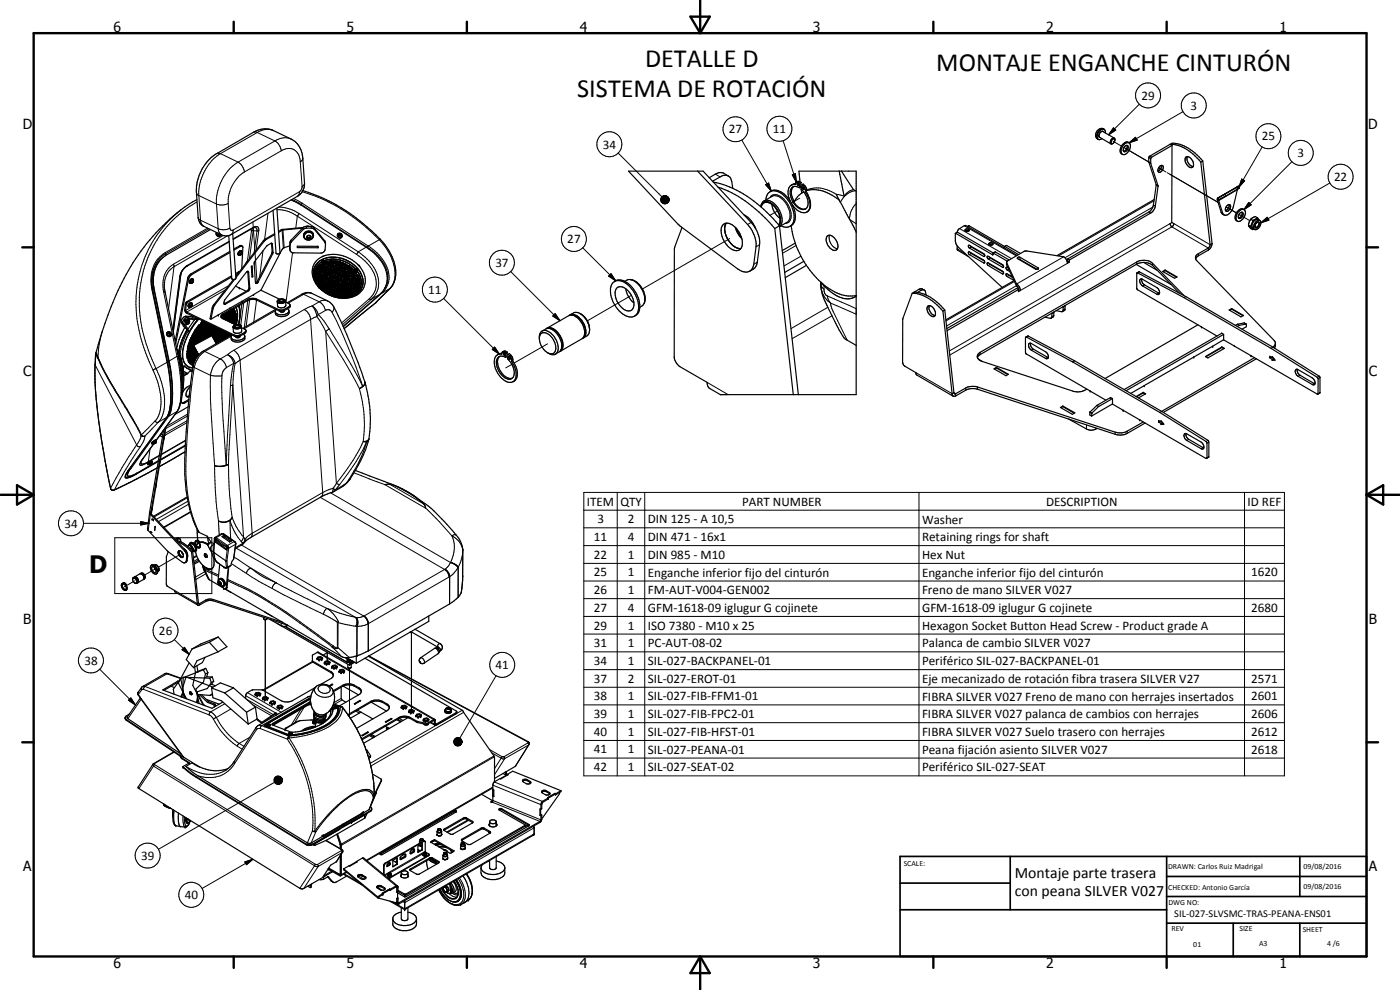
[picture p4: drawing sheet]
<svg xmlns="http://www.w3.org/2000/svg" width="420mm" height="297mm" viewBox="0 0 420 297" stroke-linecap="round" stroke-linejoin="round" font-family="sans-serif">
<defs><g id="words">
<g font-size="7.9">
<text x="193.6" y="20">DETALLE D</text>
<text x="281" y="21.4">MONTAJE ENGANCHE CINTURÓN</text>
<text x="173.3" y="29">SISTEMA DE ROTACIÓN</text>
</g>
<text font-size="7.2" x="26.7" y="171.9">D</text>
<g font-size="4.7">
<text x="304.6" y="263.4">Montaje parte trasera</text>
<text x="304.6" y="268.8">con peana SILVER V027</text>
</g>
<g font-size="4.2">
<text x="34" y="9.6">6</text>
<text x="104" y="9.6">5</text>
<text x="174" y="9.6">4</text>
<text x="244" y="9.6">3</text>
<text x="314" y="9.6">2</text>
<text x="384" y="9.6">1</text>
<text x="6.8" y="38.7">D</text>
<text x="410.6" y="38.7">D</text>
<text x="7" y="112.9">C</text>
<text x="410.8" y="112.9">C</text>
<text x="7" y="187.1">B</text>
<text x="410.8" y="187.1">B</text>
<text x="7" y="261.4">A</text>
<text x="410.8" y="261.4">A</text>
<text x="34" y="290.4">6</text>
<text x="104" y="290.4">5</text>
<text x="174" y="290.4">4</text>
<text x="244" y="290.4">3</text>
<text x="314" y="290.4">2</text>
<text x="384" y="290.4">1</text>
</g>
<g font-size="3.9">
<text x="342.5" y="29.9">29</text>
<text x="357.3" y="32.9">3</text>
<text x="218.8" y="40">27</text>
<text x="231.9" y="39.9">11</text>
<text x="180.9" y="44.6">34</text>
<text x="378.7" y="42.1">25</text>
<text x="389.4" y="47.2">3</text>
<text x="400.4" y="54.3">22</text>
<text x="170.3" y="73">27</text>
<text x="148.7" y="80.1">37</text>
<text x="128.5" y="88.2">11</text>
<text x="176.1" y="151.7">ITEM</text>
<text x="186.2" y="151.7">QTY</text>
<text x="222.7" y="151.7">PART NUMBER</text>
<text x="313.9" y="151.7">DESCRIPTION</text>
<text x="374.4" y="151.7">ID REF</text>
<text x="19.3" y="158.3">34</text>
<text x="179.3" y="157">3</text>
<text x="188.4" y="157">2</text>
<text x="194.4" y="157">DIN 125 - A 10,5</text>
<text x="276.7" y="157.1">Washer</text>
<text x="178.3" y="162.3">11</text>
<text x="178.3" y="167.6">22</text>
<text x="188.4" y="162.3">4</text>
<text x="188.4" y="167.6">1</text>
<text x="194.4" y="162.3">DIN 471 - 16x1</text>
<text x="194.4" y="167.6">DIN 985 - M10</text>
<text x="276.7" y="162.4">Retaining rings for shaft</text>
<text x="276.7" y="167.6">Hex Nut</text>
<text x="178.3" y="172.9">25</text>
<text x="188.4" y="172.9">1</text>
<text x="194.4" y="173">Enganche inferior fijo del cinturón</text>
<text x="276.7" y="173">Enganche inferior fijo del cinturón</text>
<text x="375.5" y="172.9">1620</text>
<text x="178.3" y="178.3">26</text>
<text x="188.4" y="178.2">1</text>
<text x="194.4" y="178.3">FM-AUT-V004-GEN002</text>
<text x="276.7" y="178.4">Freno de mano SILVER V027</text>
<text x="178.3" y="183.6">27</text>
<text x="188.4" y="183.6">4</text>
<text x="194.4" y="183.6">GFM-1618-09 iglugur G cojinete</text>
<text x="276.7" y="183.6">GFM-1618-09 iglugur G cojinete</text>
<text x="375.5" y="183.6">2680</text>
<text x="47.7" y="190.5">26</text>
<text x="178.3" y="188.9">29</text>
<text x="188.4" y="188.9">1</text>
<text x="194.4" y="188.9">ISO 7380 - M10 x 25</text>
<text x="276.7" y="189">Hexagon Socket Button Head Screw - Product grade A</text>
<text x="178.3" y="194.2">31</text>
<text x="188.4" y="194.2">1</text>
<text x="194.4" y="194.2">PC-AUT-08-02</text>
<text x="276.7" y="194.3">Palanca de cambio SILVER V027</text>
<text x="25.3" y="199.4">38</text>
<text x="148.7" y="200.7">41</text>
<text x="178.3" y="199.5">34</text>
<text x="188.4" y="199.5">1</text>
<text x="194.4" y="199.5">SIL-027-BACKPANEL-01</text>
<text x="276.7" y="199.6">Periférico SIL-027-BACKPANEL-01</text>
<text x="178.3" y="204.9">37</text>
<text x="188.4" y="204.9">2</text>
<text x="194.4" y="204.9">SIL-027-EROT-01</text>
<text x="276.7" y="204.9">Eje mecanizado de rotación fibra trasera SILVER V27</text>
<text x="375.5" y="204.9">2571</text>
<text x="178.3" y="210.1">38</text>
<text x="178.3" y="215.4">39</text>
<text x="188.4" y="210.1">1</text>
<text x="188.4" y="215.4">1</text>
<text x="194.4" y="210.1">SIL-027-FIB-FFM1-01</text>
<text x="194.4" y="215.4">SIL-027-FIB-FPC2-01</text>
<text x="276.7" y="210.2">FIBRA SILVER V027 Freno de mano con herrajes insertados</text>
<text x="276.7" y="215.5">FIBRA SILVER V027 palanca de cambios con herrajes</text>
<text x="375.5" y="210.1">2601</text>
<text x="375.5" y="215.4">2606</text>
<text x="178.3" y="220.8">40</text>
<text x="188.4" y="220.8">1</text>
<text x="194.4" y="220.8">SIL-027-FIB-HFST-01</text>
<text x="276.7" y="220.9">FIBRA SILVER V027 Suelo trasero con herrajes</text>
<text x="375.5" y="220.8">2612</text>
<text x="178.3" y="226.1">41</text>
<text x="188.4" y="226.1">1</text>
<text x="194.4" y="226.1">SIL-027-PEANA-01</text>
<text x="276.7" y="226.2">Peana fijación asiento SILVER V027</text>
<text x="375.5" y="226.1">2618</text>
<text x="178.3" y="231.4">42</text>
<text x="188.4" y="231.4">1</text>
<text x="194.4" y="231.4">SIL-027-SEAT-02</text>
<text x="276.7" y="231.5">Periférico SIL-027-SEAT</text>
<text x="42.4" y="258">39</text>
<text x="55.4" y="269.7">40</text>
</g>
<text font-size="3.1" x="352.4" y="275.2">SIL-027-SLVSMC-TRAS-PEANA-ENS01</text>
<g font-size="2.4">
<text x="271.2" y="259.7">SCALE:</text>
<text x="350.6" y="260.8">DRAWN: Carlos Ruiz Madrigal</text>
<text x="391.2" y="260.6">09/08/2016</text>
<text x="350.6" y="267.1">CHECKED: Antonio García</text>
<text x="391.2" y="266.7">09/08/2016</text>
<text x="350.6" y="271.4">DWG NO:</text>
<text x="351.6" y="279.3">REV</text>
<text x="372" y="279.4">SIZE</text>
<text x="391" y="279.6">SHEET</text>
<text x="358.1" y="284.1">01</text>
<text x="377.9" y="283.8">A3</text>
<text x="398.3" y="283.8">4 /6</text>
</g>
</g></defs>
<g fill="none" stroke="#000" stroke-width=".3">
<path d="M76.1 39.7l1.1 .1M77.2 39.8l-11 6.3M77.2 39.8l5.3 2.5M82.1 39.2a5.4 5.4 0 0 0-4.9 .6M331 39.5a1.15 1.15 0 0 0-1 1.7M331.2 38.7a2.07 2.07 0 0 0-1.8 3M331.2 39.5a1.13 1.13 0 0 0-1.3 .4 1.13 1.13 0 0 0 0 1.3l.3 .1M334.2 38.4l.6 .6-2.1 1.4zM341.9 31.3l-9.2 9.1M355 33.5l-16.1 9.3M59 57.8l.2 .6 .5 .3M59.7 58.7l.5 7.4"/>
<path d="M59.7 58.7l5.3 2.5a4.2 4.2 0 0 0 3.5-.2M65.1 46.1h1.1M66.2 46.1a14.7 14.7 0 0 0-6.5 12.6M66.2 46.1l5.2 2.5M71.4 48.6a14.5 14.5 0 0 0-6.5 12l.6 8M71.4 48.6a4.1 4.1 0 0 1 2 3M73.4 51.6a10.8 10.8 0 0 0-4.9 9.4M82.5 42.3l-11.1 6.3M82.5 42.3a4.1 4.1 0 0 1 1.9 3M84.4 45.3l-11 6.3M84.4 45.3a3.5 3.5 0 0 1 3.7-.5 3.5 3.5 0 0 1 2 3.2l.6 8M87.4 41.7a4.9 4.9 0 0 0-4.9 .6"/>
<path d="M87.6 59.9l2.8 1.4M88.1 59.6l2.6 1.4M89.9 57.5l-.2 .8-.3 .5M89.9 57.5l-19.9 11.5M90.7 56l-.2 .9-.6 .6M90.7 57.5l3.9 1.3a53.8 53.8 0 0 1 19.2 13.1M90.9 47.5l-.2 .5-.6 .6M91.4 54.9l-.2 .6-.5 .5M185.5 45.9l13.2 13.2M198.3 59.8l2.5 .1-2.5 .2zM198.3 59.9h2.5M198.3 59.5l2.5 .4-2.5-.1z"/>
<path d="M198.4 59.3l2.4 .6-2.5-.4zM198.6 59.1l.2-.2 2 1zM198.6 59.1l2.2 .8-2.4-.6zM198.8 58.9l.3-.1 1.7 1.1zM199.1 58.8l.2-.1 1.5 1.2zM199.3 58.7h.3l1.2 1.2zM199.6 58.7h.2l1 1.2zM199.8 58.7l1 1.2zM200.1 58.8l.7 1.1zM200.4 59l.4 .9zM200.5 59.2l.3 .7zM200.7 59.4l.1 .5z"/>
<path d="M200.8 59.9l-1 1.2-.2 .1zM200.8 59.9l-1 1.2zM200.8 59.9l-.7 1.1zM200.8 59.9l-.4 1zM200.8 59.9l-.3 .8zM200.8 59.9l-.1 .6zM200.8 59.9l-.1 .3zM214.7 52.2l1.4 .9M222.6 42l8.9 15.3M229.8 55.4l.9-.5 .8 2.4zM231.1 59.3a2.04 2.04 0 0 1 3-.5 6.7 6.7 0 0 1 3 7.3l-.6 .7-.9 .3M231.7 58.9a3.5 3.5 0 0 1 4 2 5.1 5.1 0 0 1 .9 5.4l-.4 .4"/>
<path d="M235 42.2l4 12.5M237.8 52.5l.9-.4 .3 2.6zM240 59.5l-2.5 1.4M240 54.5l-.4 .2M241.5 55.6l-.4 .2M242.1 57.2l-.2 .2a5.8 5.8 0 0 1 1.1 5.5l-.7 .6M256.8 57.2a5.7 5.7 0 0 0-4.6 3.5M256.8 57.2a1.89 1.89 0 0 0-2.5 .6l-1 1-2.3-.5a8.8 8.8 0 0 0-8.9-1.2l-.4 .2M256.8 57.2l.2 .1M334 42.4l2.6 1.5M337.3 44.3l7.5 4.3M338.9 42.8l1.9-1.6 .5 .8z"/>
<path d="M344.8 48.6l.5 .3M344.8 47.3l.5 .4M344.8 48.7l.5 .3M345 46.9l.6 .3M347 55.4l.5 .4M347 55.5l.5 .4M349 51.1l-1.2-.8 2.1 1.3M350.3 51.8l15.2 8.9M365.6 59.4l.3 .5M367.6 58.3l.3 .5M371.1 56.2l.3 .5M371.3 56.1l-5.8 3.3"/>
<path d="M371.3 56.9l-5.6 3.3M372.6 53.7l.9 .5-1.7 1.9zM378.8 44.1l-7 12M387.7 48.5l-14.4 14.4M399.1 54.9l-20.7 11.9M49 77.2a8.3 8.3 0 0 0-3.3 5M49.6 75.8a9.2 9.2 0 0 0-4.2 9.5l.2 1.7M49.6 75.8l.1 .4M49.7 76.2a8.5 8.5 0 0 0-4.1 6.7M49.7 76.2l-.1 .5M52 79.3l.2 .7M52 79.3a7.4 7.4 0 0 0-2.9 8.2"/>
<path d="M54.3 63a35 35 0 0 0-13.5 28.4 48.7 48.7 0 0 0 5.8 21.2l1.4 4.5a12 12 0 0 1-1.2 9l-.3 .2M56.2 79.6l-.1 .3M56.2 79.6a5.1 5.1 0 0 0-2.2 3.2M59.1 60.6a34.9 34.9 0 0 0-15.5 41.7l1.3 3.7 1.9 4.6M59.5 65.3l.1 .4 .6 .4M60.2 66.1l.2 1 .8 .8M60.2 66.1l5.3 2.5M62.3 68.5l-12.7 7.3M62.7 68.7l-13 7.5M65.1 69.8l.3 .8h.7M65.5 68.6l.4 1.3 .6 .6M65.5 70l.1 .2h.4"/>
<path d="M67 70.7l-15 8.6M68.3 70.7l-16.1 9.3M68.5 61l.5 7.5M68.8 72.4l-12.6 7.2M69 68.5a3.9 3.9 0 0 1-3.5 .1M69 68.5a.61 .61 0 0 0 .3 .6 .61 .61 0 0 0 .7-.1M70 69l-.1 .8-.4 .5M71.9 73.8l.2 .2M72.1 76.4h.1M72.2 76l.2-.1a.25 .25 0 0 1 0 .3 .25 .25 0 0 1-.3 0zM72.5 75.4a.84 .84 0 0 0-.8 1.1M75.1 68.9l.3 .1 .1 .3"/>
<path d="M75.5 69.3l-1.3 9.1M75.7 68.6l.3 .2v.4M75.9 66.6l1.3 18.3M75.9 68.2l-.1 .3M75.9 68.2l-5.9 3.5M75.9 68.2a1.01 1.01 0 0 1 1.3-.2 1.01 1.01 0 0 1 .5 1.2M76 69.2l-1.1 8.4M76 69.2l-.5 .1M76 69.2l1.1 .1M76.1 68.3l.8 .1 .2 .9M76.4 78.4l-.1 1M77.1 69.3l-.8 6.5"/>
<path d="M77.7 69.2l-.6 .1M77.7 69.2l-.8 5.8M78.9 75.2l-1 7.9M79 72.3l.3 .1M79.7 71.7l.2 .1M80.4 64l-1 7.9M81.5 73.2l.2 .1M81.6 76.1l.2 .1M81.7 75.6l.2 .1M83.1 62.9a9.2 9.2 0 0 1 5.5 1.6l18.4 11.8M83.6 62.1a11.4 11.4 0 0 1 6.1 2M84.4 69l.3 .1 .3 5.3"/>
<path d="M84.9 68.8l.4 5.5M86.9 74.3l.1 .5M87 72.7l.1 .6M87.3 72.1l.1 .5M87.8 75.8l-2 14.9M89.7 64.1l-.5 .8-.4 3.6M89.7 64.1l17.8 11.5M90.4 61.3l20.6 13.4a10.6 10.6 0 0 1 5.4 9.2l-.2 1.2-.8 1.5M90.4 61.3v.3M90.7 61l20.5 13.3a11.4 11.4 0 0 1 5.5 9.6 6.5 6.5 0 0 1-2.2 4.1M90.7 61l-.3 .3M90.9 68.3l.1 .5"/>
<path d="M91.9 67.9l.1 .6M93.3 67.9l.1 .6M93.9 70.6a1.33 1.33 0 0 0-1.4-.9 1.33 1.33 0 0 0-1.2 1.3M94.3 68.4l.1 .5M96 79.6l-.2 .2M96.6 78.3l.1 .3M96.6 78.2l.3-.2 .4 .3M96.6 78.1l.2-.2 .4 .2M96.7 78.6h.1M96.7 78.5l.5 .2M96.8 79.1l-.4 .2M96.8 77.9h.1"/>
<path d="M97.1 78.1l-.5 .2M97.1 78.1h.1M97.2 78.1l.1 .1M97.3 78.2v.1M97.3 78.3h-.1M97.3 78.3h.1M97.4 72.1l.1 .5M97.5 78.7l-.4 .2M98.2 78.5l-.3 .1M98.9 78.4h.2M99.7 78.3h.4M100.4 78.3l.3 .1"/>
<path d="M101.3 78.4l.3 .1M101.5 70.1a.68 .68 0 0 0 .1 .9 .68 .68 0 0 0 .9 .1M101.9 70.2l.4 .1a.29 .29 0 0 1 0 .5 .29 .29 0 0 1-.4-.2zM102.3 78.7l.4 .1M103.1 78.9l1.5 .8M105 80l.3 .2M107 76.3a11.8 11.8 0 0 1 5.9 8.1 5.9 5.9 0 0 1-2.1 5.3M107.5 75.6l-.5 .7M107.5 75.6a11.8 11.8 0 0 1 6.2 9.3 6.3 6.3 0 0 1-2.2 4.9M109.9 74.2l-2.4 1.4M113.8 71.9l-3.3 1.9-.2 .4M113.8 71.9a16 16 0 0 1 4.8 10.1 6.6 6.6 0 0 1-1.3 4.3l-4.5 4.5"/>
<path d="M114 71.7h.1M114 71.7v.1M114 71.8l-.2 .1M174.9 74.3l9.9 9.9M198.3 60.1l2.5-.2-2.5 .4zM198.3 60.3l2.5-.4-2.4 .7zM198.4 60.6l2.4-.7-2.2 .9zM198.6 60.8l2.2-.9-2 1.1zM198.8 61l2-1.1-1.7 1.2zM199.1 61.1l1.7-1.2-1.5 1.3zM199.3 61.2l1.5-1.3-1.2 1.3zM219 71.6l-26.2 15.1"/>
<path d="M225.4 66.8l-1 .6M227.3 78.7l-1.1 .6M228 73.4l-1.1 .6M233.3 63.3l-2.2 1.3M238.3 60.7a3.3 3.3 0 0 0 3.5 1.9M238.9 73.7l-4 2.3M240.4 76.9l-5.1 2.9M249 70.6a3.3 3.3 0 0 0 2.3 4M257 61.1a6.4 6.4 0 0 0-2 4.7l2 1.3M287.3 74.7l2.3 1.4M287.4 69.7l-.6 .3M288 68.6l15.6 9"/>
<path d="M289.4 67.7l15.6 9.1M290.8 67.7l-.4 .3M291.5 74.1l-.6 .3M291.5 76.1l-.6 .3M295.6 76.7l-.4 .2M295.6 78.7l-.4 .2M297.2 77.4l-.6 .3M297.2 79.4l-.6 .3M298 76.3l-.1 .2M298.7 75.6l-.6 .3M302.1 78.8v.7M302.1 73.7l-.5 .3"/>
<path d="M306.1 77.2v.7M319.2 77l-14.1 8.2M320.4 79l-14.2 8.2M341.2 78.6v.6M344.8 63.6l.5 .3M345.9 79v.6M346 62.1l-26.4 15.2M346.1 61.5l.6 .3M346.4 60.2l-28.7 16.6M351.1 67.1l-66.2 38.2M352.3 67.1l10.9 6.3M359.7 76.1v.7"/>
<path d="M362.6 75.1v-.7l-10.9-6.3-66.7 38.5M366.5 63.7l.4 .2M368 62.1l3.1 1.8M372.2 64.6l-.4-.3 3.3 1.9M374.8 60.7l.7 .8-2.2 1.4zM378.4 66.8l1.9-1.6 .5 .8zM30.7 99.5l-1.1 4.7-.2 3M45.6 87l.2 .1M45.6 87l4.5 21.7M45.9 87.7h.1M46 87.7l4.3 21.1M46.3 86.9v.3"/>
<path d="M46.8 80.1a11.2 11.2 0 0 0-.8 7.6M49.1 87.5l.5 .2M49.1 87.5l4 19.4M50.3 99.7a.68 .68 0 0 0 .1 .9 .68 .68 0 0 0 .9 .1M50.7 99.9l.4-.1 .2 .4a.34 .34 0 0 1-.5 .1 .34 .34 0 0 1-.1-.4zM52.2 80a6 6 0 0 0-2.8 4.6M52.2 80l-1.6 12.7M54 82.8l-2.2 16.1M54.2 82.6l-.2 .2M54.3 82l-2.3 17.7M54.4 96.8l.5 .4M55.4 96.5h.1"/>
<path d="M55.4 96.4l.3 .2M55.6 91.2l.3 .2M55.8 94.9l.4 .3M56.1 90.5l.2 .2M56.2 99v.1M56.2 99.1a17.7 17.7 0 0 0-2.4 6.7M56.2 99.1l.3 .2M56.3 83.5l.3 .2M56.5 99.3a17.6 17.6 0 0 0-2.5 7.3M56.5 96.7l.3-.1-.4 .6zM56.5 99.3l.1 .2M56.7 96.1l-.7 .5v.6"/>
<path d="M57.3 91.6l.1-.1a.29 .29 0 0 1 .1 .3 .29 .29 0 0 1-.3 .2zM57.3 82.2l.3 .1M57.6 91.1a.76 .76 0 0 0-.8 1M57.7 84.3h.1a.24 .24 0 0 1 .1 .3 .24 .24 0 0 1-.4 .1zM57.9 83.9a.78 .78 0 0 0-.8 1M58.5 95.5l.5 .2M58.8 95.3l-.2 .3M59 95.7l.2 .1M59.1 95.5l-.1 .2M59.6 95.7a17.1 17.1 0 0 0-4.8 11.7 3.3 3.3 0 0 0 3.1 3M59.7 95.8a17 17 0 0 0-4.8 11.3 3.2 3.2 0 0 0 3 3.3M63.7 92.6l.2 .1"/>
<path d="M64.2 91.4l.3 .1M66.8 94.2l.1 .3M67.4 91.1l.3 .1M67.6 87l-11.6 6.6v.4M68.5 85.8l-12.8 7.4-.3-.2M70.7 92.3a6.3 6.3 0 0 1 .3 4.5M70.8 92.2a6.3 6.3 0 0 1 .3 4.6M71.1 96.8l-.2 .6M71.6 91.8a8.7 8.7 0 0 1-.1 5.6M71.6 81.6l.1 .1M72.6 91.2l-.8 6.2M73.1 90.9l-.8 6.7"/>
<path d="M73.4 99.7l.1 .3M74.3 87.2l.3 .1M74.4 89.8l-1.1 8.5M74.4 81.6l.2 .1M74.7 86.4l.3 .1M74.9 90l-1 8M77 90l-.9 6.6M77 89.7v.3M77.2 84.5l.3 .2M82.7 93.2l-9.5 5.5M83.6 92.9v.3M85.4 92.8v.3"/>
<path d="M86.7 92v.4M90.6 88.3h.5M91.1 88.3l-4.6 2.7M91.1 88.3l4.7 2.3M91.3 92.9l-21.2 12.2M91.3 92.9a3.6 3.6 0 0 1 1.9 2.9M93.2 95.8l-21.2 12.3M93.2 95.8l3.6 52M93.6 88.1a2.54 2.54 0 0 0-2.5 .2M93.6 91.8l-2.3 1.1M93.6 91.8a3.8 3.8 0 0 1 1.9 2.6M93.6 91.8a5.3 5.3 0 0 1 1.5 3.2"/>
<path d="M94.6 82.5v.3M94.7 83.4v.2M94.8 81.3l-.1 .8M94.9 84.1l.1 .3M95.1 95l-1.9 .8M95.1 95l1.1 1.5 1.5 2.9M95.2 84.8l.5 .8M95.5 80.2l-.4 .6M95.5 94.4l-.4 .6M95.5 94.4l1.7 1.9 1.6 2.3M95.7 85.9v.4l.5 .1M95.7 85.9h-.1"/>
<path d="M95.8 90.6l-2.2 1.2M95.8 90.6l1.3 1.1 .6 1.4M96 85.8l.3 .2M96.1 86.1l.7 .8M96.1 85.9l.2 .1M96.2 86.4h.1M97.3 87.3l.3 .2M97.7 93.1l-2.2 1.3M97.7 93.1a1.33 1.33 0 0 1 1.9 .6M97.7 99.4l5.3 8.5 4.9 8.7M97.7 99.4l3.3 45.6M98 87.8l1.5 .8"/>
<path d="M98.3 90.3a2.61 2.61 0 0 0-2.5 .3M98.8 98.6l-1.1 .8M98.8 98.6l6.5 10.6 3.5 6.7M99.2 81.6l-.1 .1M99.6 93.7a150.4 150.4 0 0 1 9.2 22.2M99.9 88.7l.4 .2M100.1 92l.1 .7-.6 1M101 89l.2 .1M101.9 89.2h.3M102.5 89.2h.4M103.5 89.2h.2M104 82.6l-.1 .2"/>
<path d="M104.7 88.9l-.4 .1M105.5 88.6v.1M105.5 88.6l-.4 .2M105.7 88.3l-.3 .1M105.8 80.6l.7 .7M106.1 88.5l.1 .1a.34 .34 0 0 1-.4 .4 .34 .34 0 0 1-.3-.3M106.1 88.5l.1 .2M106.2 88.2l-.4 .2M106.2 88.6h.1M106.2 88.6v.2M106.5 80.9l.5 .3M106.6 80.6v.1"/>
<path d="M106.8 87.8l-.2 .1M106.8 80.6l.4-.1 .1 .4M106.8 80.6h-.3l.6 .3-.1 .3M106.8 80.6l.5 .4M106.9 81.8l.5 .9M107 81.2h.1M107.3 81l-.1 .1M107.5 86.7l-.4 .6M107.6 83.1l.1 .3M107.9 83.9v.3M107.9 85.4l-.2 .8M107.9 84.8v.2"/>
<path d="M110.8 89.7l.7 .1M110.8 89.7l-8.3 7.2M111.5 89.8l-8.7 7.6M112.8 90.8l-9.5 7.8M112.8 90.8h.1M112.8 90.7v.1M113.9 88.3l-2.4 1.5M114.3 88h.2M114.5 88l-11.5 10M117.1 86.5l-2.6 1.5M133.1 89.5l16.8 16.8M153.2 81.4l14.9 14.8"/>
<path d="M166.6 94.1l1.5 2.1-2.2-1.4zM182.7 82.8l.7-.7 1.4 2.1zM183.4 82.1l1.4 2.1-2.1-1.4zM189.5 88.6l-13.2 7.7M246.3 85.1l.3 .9 .7 .8M246.3 85.1v.4a6.8 6.8 0 0 0 2.9 5.4M247.3 85.7v1.8l.5 .9 .5 .4M248.3 88.8l8.7 3.8M248.3 88.8l.3 1.2 .6 .9M248.4 92.2l-11 6.4M249.2 90.9l7.8 3.4M249.2 90.9l.5 1.8 4.5 9.4"/>
<path d="M249.7 94.7l-12 6.9M275.8 86.8l.6 .3M301.2 80l-.3 .2M301.2 82l-.4 .2M302.7 80.8l-.5 .2M302.8 82.6l-.6 .4M304.4 84.5l-20.5 11.8M305 85.7l-21 12.1M311 80.7l-.2 .1M311.5 80.3v.5M316.3 93.8l-.6 .3M316.3 94.7l-.6 .3"/>
<path d="M319.6 92.7l-.5 .3M319.6 91.8l-.5 .4M342 81.6l-.6 .3M343.5 85.5l-.6 .3M347.7 87.9l-.5 .4M371.3 97.3l.6 .4M371.4 97.3l.5 .3M373.4 96.9l.5 .3M28.5 109.3l.1 .2M28.6 109.5a108.1 108.1 0 0 0 1.4 19.8l3.2 17.2M28.6 109.5l12.4 24M28.8 105.9h.1"/>
<path d="M28.9 105.9h.1M28.9 106.4h.1M28.9 106.4l-.3 3.1M28.9 106.4l.1 .2M28.9 106l.5 1.2M29.4 107.2l.1 .4M29.4 107.2l2.7 5.5 7.7 12.8 2.6 4.9M46.8 110.6a21.2 21.2 0 0 1 2.3 12.8l-.7 2.1-.9 1.2M46.8 110.6l-.9 .4M50.1 108.7l.2 .1M50.1 108.7l1 6.6 .1 4.6a10.5 10.5 0 0 1-1.2 5.4M50.1 108.7l-3.3 1.9"/>
<path d="M50.3 108.8h.1M50.3 108.8l.1 .4M50.7 108.6l-.4 .2M53.1 106.9l.4 .2M53.1 106.9a34.4 34.4 0 0 1 .7 15.1l-.7 1.5M53.1 106.9l-2.4 1.4M54.4 111h.1M54.4 111l.3 .4M54.6 110.6h.1M54.6 110.6l-.2 .4M54.6 110.6l.1 .8M54.7 111.4h.1"/>
<path d="M54.8 109.9l.2 .2M55 110.1l-.1 .2M55.2 109.8l-.2 .3M55.8 110.2l1.4 .7M57.1 111.2l.6 .1M57.9 109.9l.4 .4M58.2 103.3l-.1 .3M58.3 110.3l-.3 1.7a247.6 247.6 0 0 0-2.2 31 39.6 39.6 0 0 0 4 16.8M58.3 110.3l4.8 2.3M60.9 105.4l.6 .1M61.5 105.5a7.4 7.4 0 0 0-3.2 4.8M61.5 105.5l4.6 2.2"/>
<path d="M63.1 112.6v7l1.3 20.1M63.1 112.6l3.5 .2M66.1 107.7a7 7 0 0 0-3 4.9M66.1 107.7a3.8 3.8 0 0 1 1.9 2.6M66.6 112.8a240.1 240.1 0 0 0 1.3 26.7M68 110.3l-.5 .4a2.78 2.78 0 0 0-.9 2.1M68.3 106.4l-2.2 1.3M68.3 106.4a3.2 3.2 0 0 1 2.3 2.7M68.3 106.4a3.8 3.8 0 0 1 1.8 2.6M69.2 115.7l-1.3 23.8M69.4 100.9l-7.9 4.6M69.9 115.5l-.7 .2"/>
<path d="M69.9 115.5l-1.3 23.8M69.9 115.5l3.2 45.6M70.1 105.1l-1.8 1.3M70.1 105.1l.3 .1a4.2 4.2 0 0 1 1.6 2.9M70.1 109l-2.1 1.3M70.1 109l.5 .1M70.1 109l-.6 3.3-.3 3.4M70.3 100.5l.1 .4M70.6 109.1l-.7 6.4M72 108.1l-1.4 1M72 108.1l3.7 51.9M72.1 100.5l.1 .3"/>
<path d="M107.9 116.6a38.3 38.3 0 0 1 1.1 15.9M108.8 115.9l-.9 .7M109.5 114.6l-.1 .6-.6 .7M109.5 114.7a2.11 2.11 0 0 1-1.6 1.9M147.7 104.9l.8-.8 1.4 2.2zM148.5 104.1l1.4 2.2-2.2-1.4zM151.8 105.4l-.3 .2M153.3 106.6l-.4 .1M153.6 109.3l-1.8 1.1M153.9 108l-.3 .2M164.3 103.2l-10 5.7M212.2 114.7l6.3 3.7"/>
<path d="M274.9 111.8l10.8 6.3M286.3 117.8l.5 .3v.7M289.8 116.4v.7M293.4 116.1v.7M294.2 105.7v.7M308.6 100.8l-.6 .3M310.1 104.7l-.6 .4M314.4 107.2l-.6 .3M390.1 112.6l-.5 .3M394.4 115.1l-.6 .3M395.9 112.9l-.6 .3M396.1 117.8l-.5 .3"/>
<path d="M396.1 113.3l-.5 .4M40.4 127l1.9 3.6M41 133.5l.3 .5h.9M41 133.5l-4.4 6.8-3.4 6.2M42.2 134l-4.9 7.5-3 5.5M42.3 130.6l.4 .3h.8M42.3 130.6l-.1 .8-1.2 2.1M42.4 130.4l-.1 .2M42.4 130.4l.7 .5M42.7 137.8a1.97 1.97 0 0 0-.6 1.8h.6l1.7-.9M42.9 137.6l-.2 .2M43.5 130.9h-.2"/>
<path d="M43.5 130.9l-.5 1.7-.8 1.4M44.5 138.5l-.1 .2M44.5 139.2v.1M44.5 138.5l-.9 .5a.82 .82 0 0 1-1.4-.3M44.9 139.3h.1M45 139.3v.1M45 134.7l-.5 3.8M45.5 139l-.5 .3M45.5 138.9l-.5 .4M45.5 138.9v.1M45.6 138.5l-1.1 .7M46 133.2l-3.3 4.6"/>
<path d="M46.2 133.1l.5-.3zM46.5 126.3l.5 .4h.5M46.5 126.3l-4.1 4.1M46.7 132.8h.1M46.8 132.3l-1 .8M47.5 138.5l-6.6 3.7M47.5 138.3l-6.5 3.9M47.5 126.7l-4 4.2M47.8 136.8l-3.4 1.9M47.8 136.6l-3.3 1.9M48 130.6l.8 .3M48.3 130.2l.6 .1"/>
<path d="M49 129.2l.1 .1M49.5 130.2v.4M49.5 130.6l-.1 .1M50 125.3l-11.4 15.7M50 125.3l-2.5 1.4M50.1 125.2l-.1 .1M51.1 123.4l-.3 .1M53.1 123.5l-6.3 8.6M53.1 123.5l-2.5 1.4M53.3 123.3l-.2 .2M55.3 120.6l.3 .2M55.5 135.6l-7.7 4.4"/>
<path d="M55.6 133.7l-7.5 4.4M55.7 132.2l-7.3 4.2M55.7 132.1l-7.2 4.2M56.1 126.8l-6.6 3.8M56.1 126.2l-6.6 3.8M56.2 124.8l-6.5 3.8M56.3 124.2l-6.4 3.7M64.4 139.7l.3 .1M64.4 139.7l.4 10.8 .8 5.8M67.9 139.5a6.1 6.1 0 0 1-3.5 .2M68.6 139.3l-.7 .2M68.6 139.3a4.3 4.3 0 0 1-3.6 .6"/>
<path d="M68.6 139.3l.3 9.4 .8 6.5M109 132.5h1M109 132.5a58.9 58.9 0 0 1-8 12.5M110 132.5l-1.2 3.8-1.4 2.9-2.8 4.8M110 132.5l-1.2 2.6-1.9 3.3-5 7M110.7 131.9l-.7 .6M110.7 131.6a1.79 1.79 0 0 1-1.7 .9M326.1 127.5l-.1 1.2M327.1 123.8l.5 .3M327.2 123.6l.5 .3M328.9 128.4v.3M329.2 121.6l.6 .4-.6-.3"/>
<path d="M334.7 129.7v.6M338.3 129.4v.6M356.8 131.8l-.6 .4M361 134.3l-.5 .3M362.5 132.1l-.6 .4M362.8 137l-.6 .3M362.8 132.6l-.6 .4M25 157h19.7M33.2 146.5h.1M33.2 146.5l.3 .5h.8M34.3 147l-.1 .1M38.1 141.7h.2"/>
<path d="M38.3 141.5h.1M38.6 141a3.1 3.1 0 0 0-.9 2.4l1.4-.2 1.8-1M38.7 140.9l-.1 .1M39.3 140v.6M41 142.2h.1M41 142.2h-.1M41 142.2a4.5 4.5 0 0 1-3.1 1l-.2-.5M41 142v.2M42.2 156.5l2.5 .5-2.5 .5zM45.1 154.3l-.6 4.9M45.3 153.8h.1M47.2 140.4l-7.7 4.1-5.2 2.5"/>
<path d="M56.2 149.4l-9.9 5.7M56.4 150.4l-9.5 5.4M56.6 151.3l-9 5.2M57.2 153.5l-8.1 4.7M65.6 156.3l.2 4.2M65.6 156.3l.3 .1M69 156.2l.2 5.5M69 156.2l1.6 3.7 1.8 2.6M69 156.2a3.3 3.3 0 0 1-3.1 .3M69.5 155.4a3.3 3.3 0 0 1-3.6 1M69.6 155.4l-.6 .8M69.7 155.2l-.2 .2"/>
<path d="M69.7 155.2l1.1 2.7 2.3 3.2M96.1 149.2l37.3 21.7M96.8 147.8v.8l-.5 .5M96.8 147.8l-21.1 12.2M99.2 147.9l36 20.9M99.9 146.5l-3.1 1.3M99.9 146.5l.7 .5M99.9 146.5l-.3 1.2M100.6 147l-.4 .5M101 145l.9 .4M101 145l-1.1 1.5M101.9 145.4l-1.3 1.6"/>
<path d="M102.8 146l-.3 .2M103.1 145.5l-.3 .5M103.1 145.5l-2.5 1.5M104.6 144l-.6 .9-.9 .6M104.8 144.1l-2 1.9M105.1 143.8l-.5 .2M106.2 141.9l9.3 3.5 12.3 7.1 4 4 3.8 4.3M117 145.3l10.2 5.9M119.3 146l4.2 2.4M123.5 148.4l1.4 .9M123.6 148.4h-.1M175.2 147.7h210.3v85.1h-210.3z"/>
<path d="M175.2 153.1h210.3M175.2 158.4h210.3M185.2 147.7v85.1M193.5 147.7v85.1M275.8 147.7v85.1M373.5 147.7v85.1M34.4 161.3h29.2v16.8h-29.2zM37.3 174.8l-.1 .1M37.7 175.1l-.2 .1M37.7 175.8l-.4 .3M37.8 175.5h-.1M40.4 174.3l-2.5 1.4"/>
<path d="M46.7 170.6l-3.3 2M52.4 177.2l6.8 3.9M53 161.5l.4 .3M54 166.4l-6.5 3.8M55.7 165.1l-.3 .2M56.2 168.1l-.3 .2M56.3 166.8l-.3 .2M57.2 163.2a1.28 1.28 0 0 1 1.3 .6 1.28 1.28 0 0 1-.1 1.4h-.2M57.2 163.2a1.28 1.28 0 0 1 1.2 1.9M57.2 163.2l-.1 .1M57.7 164.3l-.6 .3M58.9 163.7l.4 .4h.5"/>
<path d="M59.1 166.9l-1 .6M59.3 163.4l-.6 .3M59.3 162.1v.1M59.4 167.7l-1.2 .7M59.7 162.4h-.1M60.9 169.8v.1M60.9 169.9l.3 .9 .5 .4M60.9 169.9l.3 .3M61.2 169.9l.2 .8M61.4 170.7l.3 .5M61.4 170.7l4.2 1.9M61.5 171.5l-2.8 1.6"/>
<path d="M61.6 166.1l.2 .8 .4 .2M61.7 171.2l1.2 2.8M61.7 171.2l3.9 1.8M61.8 172.2l-3.1 1.7M62.6 163.2l-.2-.1a2.64 2.64 0 0 0-2.6-.3 1.07 1.07 0 0 1 .1 1.5M62.7 163.2l-.3 .5M63.5 162.8l.8 .4M63.5 162.8l-.8 .4M63.5 162.8l-.3-.1-.6 .5M64 179.9v.4M64.2 163.4l-.9 .6-.2 .7v.2l1 .7M64.3 161.6l.1 .1"/>
<path d="M64.4 161.7l-.2 4 .3 2.1 .8 1M64.5 161.2l.4 .1M64.7 161.6l-.3 .1M64.7 161.6l3.4 2.4M64.9 161.3l3.4 2.4M64.9 161.3l-.2 .3M65.3 168.8l2 1.4M65.3 168.8h.1M65.3 168.8l.1 .1M65.7 174.6a.55 .55 0 0 1 .7 .3 .55 .55 0 0 1-.2 .7l-.5-.5zM65.9 173.9a1.24 1.24 0 0 1 1.1 1.9M66.5 160.1h.4"/>
<path d="M66.9 160.1h.1M66.9 160.1l.3 .1M66.9 160.1l3.4 2.4M66.9 160.1l-2 1.2M67.3 170.2h.1M68.1 164l.2 .5M68.1 176.3l-.2 .1M68.3 164.5l-.5 3.8 .1 1.9-.2 .1-.4-.1M68.3 163.7l.4 .8M68.3 164.5h.4M68.3 163.7l-.2 .3M68.3 170.2l-.2 .1"/>
<path d="M68.4 174.3a79.9 79.9 0 0 1 11.2 5.7l6.7 4.3 13.3 9.8M68.4 173.9a93.2 93.2 0 0 1 15.3 8.3l16.3 11.6M68.4 173.9v.2M68.6 170.1l-.2 3.8M68.7 164.5l-.6 3.8 .2 1.9M69.4 169.1l4.6 3M69.4 169.1l-.2 .7M70.1 167.9l-.7 1.2M70.1 167.8v.1M70.2 167.1l5.2 3.4M70.3 162.5h.1M70.3 162.5l.4 .8"/>
<path d="M70.3 162.5l-2 1.2M70.7 163.3l-.6 4.6M70.7 163.3l-2 1.2M70.8 163.2l-.1 .1M70.9 164.5l35.7 20.7M72.4 162.5l.6 .4M72.5 163.5l36.7 21.4M73 162.9l-2.4 1.4M73 162.9l-.5 .6M73.1 161.1l-.7 1.4M73.1 161.1l.5 .6M73.6 161.7l-.6 1.2"/>
<path d="M73.6 161.7l-.4 1.2M74 172.1l3.7 2.3 4 2.2M75.4 170.5l7.6 4.4M75.4 170.5a1.62 1.62 0 0 0-1.4 1.6M75.4 170.5a24.2 24.2 0 0 0 7.6 4.4M75.7 160l-.1 .8-.5 .5M75.7 160l-2.1 1.7M81.7 176.6l3.6 2 11.8 5.7M83 174.9a1.77 1.77 0 0 0-1.3 1.7M83 174.9l15.1 7.6M133.4 170.9a2.9 2.9 0 0 1 1.3 2.2M133.4 170.9l-24.1 13.9"/>
<path d="M133.6 170.8l.2 .1M133.6 170.8l-.2 .1M133.8 170.9l.6 .7 .5 1.2v8.4M133.8 170.9l.9 1 .3 1.1M134.7 173.1l-24.2 14.1M135 173l-.1 8.2M135 173l-.3 .1M135.2 168.8l.8 .3M135.2 168.8l-.5 .9-1.1 1.1M135.2 168.7l.6 .2M135.2 168.7v.1M135.5 168.8l1.4 .7 .6 .7"/>
<path d="M135.6 160.8a9.1 9.1 0 0 1-.4 7.9M135.6 160.8a5.8 5.8 0 0 1 3.2 3.9l.1 .4M135.8 169l.2 .1M136 169.1l1.2 .8M136.3 169.2l.3 .2M136.6 169.4l.6 .6M137 160.6l-.5-.2-.9 .4M137.2 169.9l.3 .4M137.4 170.1v.2M137.4 170.3l-1.4 1.9-1 .8M137.5 170.3h-.1M137.5 170.3l-.1 8.9"/>
<path d="M137.5 170.2v9M137.5 170.2v.1M138.8 172.8h.1M138.8 172.8l-.4 5.1M138.9 165.1l-.6 3.2-.8 1.9M138.9 165.1l-.1 7.7M175.2 163.7h210.3M175.2 169h210.3M175.2 174.3h210.3M175.2 179.6h210.3M52.3 191.9l4.5 4.4M54.6 194.9l.8-.7 1.4 2.1z"/>
<path d="M55.4 194.2l1.4 2.1-2.2-1.4zM59.6 180.9l.3 .2v.4M61.8 180v.5M79.6 185.9v23.9M84.4 187v.7M85.6 187.9l18.5 10.7M86.2 187.5v.2M93.8 198.3v.3M93.8 198.7l-14.7 8.5M95.2 195.7l34.9 20.2v.3h.5M97.1 184.3l4.1 2.4v7.7M98.1 182.5l3.3 1.3 5.2 1.4"/>
<path d="M98.1 182.5a8.7 8.7 0 0 1 3.4 4.1v.2M98.1 182.5l-.7 .9-.3 .9M98.2 195.7v3.4M99.6 194.1l2.9 2.9M99.6 194.1a1.24 1.24 0 0 0 1.8 .3M100 193.8l-.4 .3M100 193.8l1 .6h.2M101.2 186.8h.3M101.2 194.4h.2M101.4 194.4l3.4 2.9M101.5 186.8l5.3 1.1M101.5 186.8l-.1 7.6"/>
<path d="M103.5 197.3l.6 .4M104.3 198.5h.1M105.2 198h-.1M105.7 198.3l-.6 .3M105.9 198.4l-.2 .4-.6 .1M106.6 185.2l.2 .1M106.6 185.2l.5 .9v.9l-.3 .9M106.8 187.9h.3M106.8 185.3l.3 .3M107.1 187.9l-.1 8.9M107.1 196.8l-.2 .1M107.1 185.6l.3 .8"/>
<path d="M107.1 185.6l.2 .8M107.2 187.9v8.9M107.2 187.9h-.1M107.3 186.4l-.1 1.5M107.3 187l-.2 .9M107.4 186.4v.6M109.2 184.9l.6 .6M109.2 184.9l-1.2 .4h-1.2M109.3 184.8l.4 .4M109.3 184.8l-.1 .1M109.5 185l.2 .2M109.7 185.2l.7 1.7"/>
<path d="M109.7 185.2l.4 .5M109.9 185.5l.2 .2M110.1 185.7l.4 1.2v8.4M110.1 185.7l.5 1.2v8.4M110.4 187.2l-1.5 .5-1.7 .2M110.4 187.2h.1M110.6 196.8l47.7 25.8M123.5 189.8v23.9M126.1 198.5v.2M126.1 198.5h.1M126.1 198.7h.1M126.2 197.4a1.17 1.17 0 0 1 1.1 1.6"/>
<path d="M130.4 194.6a1.17 1.17 0 0 1 1.1 1.5M131.4 194.3a.72 .72 0 0 1 .7 1M132.1 193.1a.73 .73 0 0 0-.6 1.1M175.2 185h210.3M175.2 190.2h210.3M175.2 195.6h210.3M29.9 200.8l10.8 10.7M37.9 215.9v.2M38.6 210.1l.7-.7 1.4 2.1zM41.4 207.7l.1 .7M41.5 208.4v.1M41.5 208.4l.4 .5"/>
<path d="M41.5 208.4h.1M41.9 208.9l.4 .6M41.9 208.9v.1M42.3 209.5v.2M42.3 209.5l12.8 17.7M42.4 209.8l-4 5.8M42.4 206.3l.1 .7M42.5 207l-1 1.4M43.1 206.8l19.7 7.7M43.1 206.8l-.6 .2M43.5 206l19.7 7.6M43.5 206h-.7"/>
<path d="M43.5 206l-.4 .8M49.4 202.2h.7M50.1 202.2l4.2 1.4M50.1 202.2l-6.6 3.8M50.4 202.1l-.3 .1M54.6 209.1h-.1M59.4 201.5l-.7 .4M59.6 208.6l1.5 2.8M59.6 208.6l-.1 .1M59.7 208.4l-.1 .2M62 203.1l-.6 .4M62.8 214.5l1.2 1.3"/>
<path d="M63.2 213.6l.8 .5 .9 1.2M63.2 213.6l-.4 .9M63.5 205.3l-.7 .4M64 215.8a22.2 22.2 0 0 0 7.2 8.1M64.9 215.3a21.1 21.1 0 0 0 6.9 7.8M64.9 215.3l-.9 .5M67.5 211.2l-4.3 2.4M69.3 212.7l-4.4 2.6M73.7 208.7l9 5.2M74 209.8l8 4.6M74.2 207.8l10.2 5.9M76 211.6l5.5 3.2"/>
<path d="M76.9 218.3l.1 .6M77 218.9l-6.6 10.3M77 215.8l1.6 1.2M77.4 217.7h1.2M78.1 218.6h-.7l-.4 .3M78.1 218.6l8.2 3.2M78.6 217.7l8.1 3.2M78.6 217.7l-.5 .9M79.4 217.6v.2zM79.5 217.9l6.9 2.7M79.5 217.3l.2 .2M79.5 217.3l-.2 .3 .2 .3"/>
<path d="M79.7 217.5h.1M79.7 217.7l-.2 .2M79.7 217.5v.1M79.7 217.5l-.3 .1M79.8 217.7v.3M81.9 217v.3M82.2 217.3v.2M82.9 214l.4 .3M85.6 218.9v.1M89.5 216.5l-3.5 2M90.3 212.8l-2.9 4.7M91.2 212.3l-2.9 4.7"/>
<path d="M92.5 211.3v.2M92.8 210.7l.1 .2M92.9 209.6l.1 .1M92.9 209.6l-13.4 7.7M93 209.7h.1M93 209.7v.1M93 209.7l-13.3 7.8M93.2 209.7h-.2M93.2 209.6l-.2 .1M93.2 209.5l-.3 .1M93.2 209.2l-14.6 8.5M93.3 209l-.9 .1"/>
<path d="M94.3 215.5a1.69 1.69 0 0 0 1.4 1.3 1.69 1.69 0 0 0 1.7-.8l.5 .2M94.3 214a1.78 1.78 0 0 0 2.4 1.7l.9-.5 .1-.7M94.3 215.2a2.24 2.24 0 0 0 3.1 .5 1.72 1.72 0 0 1-1.7 .8 1.72 1.72 0 0 1-1.4-1.3zM94.3 213.4a2.1 2.1 0 0 0 3.6 .6M94.4 215.4l1.3 .7 1-.1M94.5 213.7a2.86 2.86 0 0 0 3.2 .5M94.8 214.6l.9 .5 1.4-.1M94.8 206.1a1.77 1.77 0 0 0 1.3 2.9 2.81 2.81 0 0 0 3.9-1.3l-.1-.8M95.7 206.1a2.14 2.14 0 0 1 3.4 .9 1.96 1.96 0 0 1-2 1 1.96 1.96 0 0 1-1.6-1.5zM97.1 215h.1M97.3 215.8l-.2 .1M99.1 213.2v.2"/>
<path d="M99.3 201.5v.3M99.6 212.6v.2M99.9 211.7l1.4 .4M100 211.5l1.7 .7M100.1 211.3l2 .7M101.3 212.3l.1 .2M101.3 212.1h.1M101.3 212.1l.2 .2M101.3 212.1l.1 .1M101.4 212.5l.1 1.1-.6 1.5M101.4 212l-.1 .3M101.5 212.4l-.1 .1"/>
<path d="M101.5 212.2l.1 .7M101.5 212.3v.1M101.5 212.4h.1M101.6 212.2l-.1 .1M101.7 212.2h-.1M101.7 212.2a5.6 5.6 0 0 1-3.6 5.4 24.8 24.8 0 0 1-11.1 3M102.1 212a7.6 7.6 0 0 1-5.3 6.4l-2.6 1a29.3 29.3 0 0 1-7.5 1.5M102.1 212l.7 .2M102.4 209.5l-2.2 1.3M102.4 212h-.3M102.6 210l-2.2 1.3M102.8 212.2h.1"/>
<path d="M102.8 212.2a47.9 47.9 0 0 1 5.6 9.2 40.3 40.3 0 0 1 3.9 17.7M102.8 212.2a6.4 6.4 0 0 1-3.8 5.6l-.5 .4a25.6 25.6 0 0 1-7.8 2.7l-4 .5M102.9 205.6v.3M104.9 200.5v14.6M106.4 205.6v.3M107.7 206.4v.3M111.3 210.4v.3M114.8 210.4v.3M116.1 211.2v.3M116.2 218.4v.3M116.6 218.4v.1M119.7 215.3v.3"/>
<path d="M123.2 215.3v.3M125.1 216.4v.3M125.3 216.5v.3M127.9 217v.3M128.2 217v.3M129.3 216.7l1.1 .6 .2-.2 .3 .2v.3M133.6 213a.97 .97 0 0 0 .9 .5 .97 .97 0 0 0 .9-.5M134.1 212.5l.6-.1 .2 .3-.5 .2-.3-.2zM136.9 213.8v.3M138.7 213.1l-27.6 15.9M139.1 213.7l-27.8 16.1M148.9 202.7l-10.9 18.8"/>
<path d="M175.2 200.9h210.3M175.2 206.2h210.3M175.2 211.5h210.3M175.2 216.8h210.3M45.9 229.3l.2 .6M46.1 229.9l48.3 29.9M46.1 229.9l-4.4 6.7M46.1 229.1h.2M46.3 229.1l.1 .3M46.4 229.4l-.3 .5M46.4 229.4l48.3 29.9M52.3 225.7l-6 3.4"/>
<path d="M54 226.6v.2M54.4 227.1v.2M54.6 227.5v.2M54.9 230v.3M55.8 230a11.4 11.4 0 0 0 11.7 1.3M56.8 228.8v.1M58.9 233v.2M70.3 228.5l.1 .7M70.4 229.2a8.9 8.9 0 0 1-11.1 3.5M71.2 223.9l1.5 .9M71.8 223.1l1.4 .8M71.8 223.1l-.6 .8"/>
<path d="M75 221.2l-3.2 1.9M82.2 234l2.5 .1-2.5 .1zM82.2 234.2l2.5-.1-2.4 .4zM82.2 234.1h2.5M82.3 233.7l2.4 .4-2.5-.1zM82.3 234.5l2.4-.4-2.3 .6zM82.4 233.5l2.3 .6-2.4-.4zM82.4 234.7l2.3-.6-2.1 .8zM82.4 234.7l-34.8 20.1M82.6 233.2l.2-.2 1.9 1.1zM82.6 233.2l2.1 .9-2.3-.6zM82.6 234.9l2.1-.8-1.9 1z"/>
<path d="M82.8 233l.2-.1 1.7 1.2zM82.8 235.1l1.9-1-1.7 1.1zM83 232.9h.3l1.4 1.2zM83 235.2l1.7-1.1-1.4 1.2zM83.3 232.9l.2-.1 1.2 1.3zM83.3 235.3l1.4-1.2-1.2 1.2zM83.5 232.8l.3 .1 .9 1.2zM83.5 235.3l1.2-1.2-.9 1.2zM83.8 232.9l.9 1.2zM84.1 233l.6 1.1zM84.3 233.2l.4 .9zM84.5 233.3l.2 .8z"/>
<path d="M84.6 233.6l.1 .5zM84.7 234.1l-.9 1.2zM84.7 234.1l-.6 1.1zM84.7 234.1l-.4 1zM84.7 234.1l-.2 .8zM84.7 234.1l-.1 .5zM84.7 234.1v.3zM86.3 221.8a43.7 43.7 0 0 1 7.5 27.5M86.4 220.6h.1M86.4 220.6h.6M86.7 220.9v.5M86.7 220.9l-.4 .9"/>
<path d="M86.7 221.4a45.3 45.3 0 0 1 7.7 28.1M86.7 221.4l-.4 .4M86.7 220.5l.1 .1M87 220.6h.1M87 220.5v.1M111.2 226.9v.3M112 239.4a2.23 2.23 0 0 0-1.9-2.2 12.1 12.1 0 0 0-7.4 3.5l-3.7 3.5-4.2 5.3M112 239.4l-1.3 3.6M112.3 239.1l-.3 .3M112.3 239.1a2.16 2.16 0 0 0-2-2.2 8.6 8.6 0 0 0-4.6 1.4l-2.3 1.6-2.7 2.3-3 3-3.3 4.3M114.5 234.1v.3M136.2 222.4l2.4 .1-2.4 .2z"/>
<path d="M136.2 222.7l2.4-.2-2.4 .5zM136.2 222.6h2.4M136.2 222.2l2.4 .3-2.4-.1zM136.2 223l2.4-.5-2.3 .7zM136.3 221.9l2.3 .6-2.4-.3zM136.3 223.2l2.3-.7-2.1 .9zM136.5 221.7l.2-.2 1.9 1zM136.5 221.7l2.1 .8-2.3-.6zM136.5 223.4l2.1-.9-1.9 1.1zM136.7 221.5l.2-.1 1.7 1.1zM136.7 223.6l1.9-1.1-1.7 1.2zM136.9 221.4h.3l1.4 1.1z"/>
<path d="M136.9 223.7l1.7-1.2-1.4 1.3zM137.2 221.4l.2-.1 1.2 1.2zM137.2 223.8l1.4-1.3-1.2 1.3zM137.4 221.3l.3 .1 .9 1.1zM137.7 221.4l.9 1.1zM138 221.5l.6 1zM138.2 221.6l.4 .9zM138.4 221.8l.2 .7zM138.5 222l.1 .5zM138.6 222.5l-.9 1.3h-.3zM138.6 222.5l-.6 1.2-.3 .1zM138.6 222.5l-.6 1.2z"/>
<path d="M138.6 222.5l-.4 1zM138.6 222.5l-.2 .8zM138.6 222.5l-.1 .6zM138.6 222.5v.3zM146.9 224.9l3.8 2.1M147.6 225.9l2.8 1.6M147.9 235.6l14.4 5.8 .3-.1M147.9 236.1l-38 22M148.2 226.8l-46.1 26.5M148.3 227.1l-45.9 26.5-.2-.2M148.3 234.6l14.5 5.9M150.4 227.5l.7 .3 .4-.2"/>
<path d="M150.4 227.5l-2 3.1M150.7 227l-.3 .5M150.7 227l.5 .1M151.2 227.1l.3 .5M151.5 227.6l-3.1 4.9M151.5 231.8l.2 .1M158.2 233.9v.3M158.3 222.6l.1 .3M158.4 222.9l.3 .6M158.4 222.9l-7.2 4.2M158.5 222.5l-.2 .1M158.7 223.5l-7.2 4.1"/>
<path d="M158.7 223.5l-4.1 6.5M158.8 223.4l-.1 .1M159.1 234.4v.3M163.9 237.2v.3M164.8 237.7v.3M175.2 222.2h210.3M175.2 227.5h210.3M52.2 243.2l-.1 2.5a2.14 2.14 0 0 0 .7 2M54.9 244.8v1a2.62 2.62 0 0 0 .7 2.4M55.3 245.1a3.6 3.6 0 0 0 .7 2.8 2.09 2.09 0 0 0 1.1-1.7M55.8 245.4l.1 .9 .4 .6M56 245.5l.4 1.3h.2l.5-.6"/>
<path d="M56.3 245.7l.2 .3h.3M56.6 245.8l-.1 .1M73.5 258.6l2.4-.8-1.9 1.7zM75.9 257.8l-15.2 8.8M91.8 253.2v.2M93.8 249.3l.6 .2M93.8 249.3l1 .2M93.8 249.3l-1.6 3.6M93.8 253.2v.2M94.2 253.4l.2 .1M94.4 259.8l1.1 .2M94.4 259.8l-4.4 6.7"/>
<path d="M94.4 249.5h.4M94.5 253.1h.1M94.7 259.3l-.3 .5M94.7 259.3l.6 .1M94.8 249.5l-1.4 3.4M95.3 259.4l.2 .6M95.5 260l-4.3 6.6M96.7 250.9h.1M97 250.5l-.3 .4M97 250.6h.1M97.1 250.6l.1 .1M97.7 252.2l4.7 2.7"/>
<path d="M102.1 253.2v.1M102.2 253.5h-.1M102.4 254.9h.2M102.4 254.9v.3M102.4 255.2l.2 .6M102.4 255.2l-7.1 4.2M102.6 255.8l-7.1 4.2M102.6 255.8l-1.7 2.8M102.8 255.7l-.2 .1M108.5 244.1h.1M108.5 244.1l-11.4 6.5M108.7 257.5l10.2 8.3"/>
<path d="M109.1 243.5l-.6 .6M109.4 244.4v1.1M109.5 244.4v1M111.2 243.2v.3M114.2 256v.3M115.1 259.8h.2M115.6 259l.1 .1M119.1 258.3l-.5 .3M121.4 256.9l-1.2 .7M124.1 255.4l-.9 .5M127.1 252.3l.1 .1M127.1 256.1l-10.2 5.9"/>
<path d="M127.1 256.1l.1 .2h.5M127.1 256.1l.2 .2M127.2 255.9l-.1 .2M127.2 255.9h.6l-.1 .4M127.2 255.9h.1M127.6 255.4l-12.3 7.2M127.8 255.7l-.3 .1M127.9 256.1l-.2 .2M128.6 256.7v.1M128.6 257.9l.9 .7 1.6 .6M128.9 257.4v.3M129.8 257.4v.3"/>
<path d="M130.5 258.1v.3M130.8 258.3v.4M131 253.3l-.4 .1M131 253.3l-.5 .1M131.1 258.5v.5M131.3 253.5l-.4 .2M131.6 258.4v.3M131.6 253.4l-.3 .1M131.9 254.3l1.1-.1 1.1 .2M132 253.4l-.4 .1M132 253.2l-1 .1M132.4 253.4l-1.1 .1"/>
<path d="M132.9 254.8a1.39 1.39 0 0 1 1.5 .9M133.3 255v.1M133.4 248.7v.3M133.6 254l-1.9 .1M134 255.4h.1M135.1 254.9l.3 1M135.5 255.1l.1 .5M136.3 243.2v.4M138.6 251.8v.3M139.1 245.4v.3M140 245.4v.3M140.4 246l-6.3 3.6"/>
<path d="M141.8 246.4v.4M144.4 248.5v.3M145.3 248.5v.3M146.9 247.8h.1M147.1 249.5v.3M147.7 240.7l14.3 5.8M147.9 240.2l14.4 5.8M148.9 247.8h.1M150.6 242.7v.3M157.5 247.6v.3M158.7 247.4v.2M160.3 250.2l-38.9 22.5-3.6-2.1"/>
<path d="M160.3 248.4l-38.9 22.4-.5-.3M162.1 242.7v1.8M92.9 265.6l.2 .1M97.1 263.1v.7M98.5 263.1h.1M98.7 260.6v.3M99.4 264.3l.5 .3M103.3 262.2l4.4 2.6M103.9 261.6l-1.5 .8-.2-.1-.3 .1v.3M107.5 262.8l1.8 1M108.7 262.5v.3M109.5 263v.3"/>
<path d="M113.4 266.1l1.2 1M114.5 265.8v.3M115.3 266.3v.3M116.4 262.2l-.8 .5M116.9 262l.4 .3-.4 .1-.4-.1M116.9 262h-.3a.37 .37 0 0 0 .3 .5 .37 .37 0 0 0 .4-.3M117 263.3v.1M118.9 266.1l.3 .2 .3-.1M118.9 270.7l.3 .2M119.5 270.7l.2 .2M120.4 263.1h.1M121.4 268.3v.3"/>
<path d="M121.8 268.3v.3M122.4 263.1h.1M123.2 260.7v.3M132.5 266.5a4.4 4.4 0 0 0 3.8 3.2l.8-.3 .4-.9M132.6 266.4a4.3 4.3 0 0 0 3.7 3.2l.5-.1M134.8 268.1a2.56 2.56 0 0 0 2.3 1.1M135.5 267.3l-.3 .1M135.8 268l.8 .5h.8M135.9 264.5a2.17 2.17 0 0 1 .6 3.1M136.1 267.8l.8 .3 .6-.3M136.2 264.4a5.6 5.6 0 0 1 1.3 4.1M136.6 264.1a6 6 0 0 1 1.2 5.6 2.21 2.21 0 0 1-3.7-.1l-1.3-1.5-.8-1.3"/>
<path d="M136.8 264a5.1 5.1 0 0 1 .8 6.2l-.3 .2M137.5 263.7a7.1 7.1 0 0 1 1.2 6.8 2.77 2.77 0 0 1-4.2 .1 8.5 8.5 0 0 1-2.8-3.6M137.9 263.4a7.3 7.3 0 0 1 1.2 7.3l-.9 .7M139.9 262.3a6.8 6.8 0 0 1 1.1 7.3l-.5 .5"/>
<circle cx="220.7" cy="38.8" r="3.8"/>
<circle cx="233.9" cy="38.6" r="3.8"/>
<circle cx="344.6" cy="28.6" r="3.7"/>
<circle cx="358.3" cy="31.6" r="3.8"/>
<circle cx="182.9" cy="43.3" r="3.7"/>
<circle cx="380.7" cy="40.9" r="3.8"/>
<circle cx="390.4" cy="45.9" r="3.8"/>
<circle cx="402.4" cy="53" r="3.8"/>
<circle cx="92.7" cy="71.2" r=".66"/>
<circle cx="150.6" cy="78.8" r="3.7"/>
<circle cx="172.2" cy="71.7" r="3.8"/>
<circle cx="130.5" cy="86.9" r="3.8"/>
<circle cx="21.3" cy="157" r="3.8"/>
<circle cx="27.3" cy="198.2" r="3.7"/>
<circle cx="49.7" cy="189.2" r="3.7"/>
<circle cx="150.7" cy="199.5" r="3.8"/>
<circle cx="44.3" cy="256.7" r="3.8"/>
<circle cx="57.4" cy="268.5" r="3.7"/>
</g>
<g fill="#000">
<circle cx="371.7" cy="55.9" r=".18"/>
<circle cx="65.9" cy="70.2" r=".18"/>
<circle cx="96.2" cy="79.7" r=".18"/>
<circle cx="96.8" cy="79.3" r=".18"/>
<circle cx="97.6" cy="78.9" r=".18"/>
<circle cx="290.7" cy="67.7" r=".18"/>
<circle cx="59.3" cy="98.2" r=".18"/>
<circle cx="65.5" cy="94.5" r=".18"/>
<circle cx="69" cy="92.5" r=".18"/>
<circle cx="70.4" cy="93.1" r=".18"/>
<circle cx="70.9" cy="97.2" r=".18"/>
<circle cx="71" cy="96.4" r=".18"/>
<circle cx="71" cy="95.5" r=".18"/>
<circle cx="71.8" cy="86.4" r=".18"/>
<circle cx="72.6" cy="90.4" r=".18"/>
<circle cx="76.1" cy="88.4" r=".18"/>
<circle cx="95.6" cy="85.9" r=".18"/>
<circle cx="96" cy="86.1" r=".18"/>
<circle cx="96.1" cy="86.2" r=".18"/>
<circle cx="96.2" cy="86.4" r=".18"/>
<circle cx="100.1" cy="88.6" r=".18"/>
<circle cx="105" cy="80.1" r=".18"/>
<circle cx="105.9" cy="88.6" r=".18"/>
<circle cx="106.5" cy="81.3" r=".18"/>
<circle cx="106.7" cy="80.8" r=".18"/>
<circle cx="107.2" cy="85.9" r=".18"/>
<circle cx="107.2" cy="81.1" r=".18"/>
<circle cx="305.6" cy="86.9" r=".18"/>
<circle cx="360.6" cy="98.1" r=".18"/>
<circle cx="54.1" cy="106.9" r=".18"/>
<circle cx="54.3" cy="107.5" r=".18"/>
<circle cx="54.4" cy="107.7" r=".18"/>
<circle cx="54.5" cy="108.3" r=".18"/>
<circle cx="54.7" cy="109.2" r=".18"/>
<circle cx="54.9" cy="116.3" r=".18"/>
<circle cx="54.9" cy="110.9" r=".18"/>
<circle cx="55" cy="115.9" r=".18"/>
<circle cx="55.1" cy="112.7" r=".18"/>
<circle cx="56.2" cy="105.5" r=".18"/>
<circle cx="57.8" cy="109.5" r=".18"/>
<circle cx="57.8" cy="109.6" r=".18"/>
<circle cx="327.2" cy="117.3" r=".18"/>
<circle cx="333.3" cy="119.3" r=".18"/>
<circle cx="343.4" cy="115.7" r=".18"/>
<circle cx="358.3" cy="107.1" r=".18"/>
<circle cx="363.9" cy="103.9" r=".18"/>
<circle cx="375.4" cy="106.7" r=".18"/>
<circle cx="44.4" cy="139.2" r=".18"/>
<circle cx="45.6" cy="138.8" r=".18"/>
<circle cx="45.6" cy="133.1" r=".18"/>
<circle cx="46.8" cy="132.7" r=".18"/>
<circle cx="46.8" cy="132.2" r=".18"/>
<circle cx="48" cy="138.2" r=".18"/>
<circle cx="48" cy="138" r=".18"/>
<circle cx="49.3" cy="130.8" r=".18"/>
<circle cx="49.3" cy="131" r=".18"/>
<circle cx="337.1" cy="123.1" r=".18"/>
<circle cx="342" cy="126" r=".18"/>
<circle cx="45.2" cy="159.5" r=".18"/>
<circle cx="45.6" cy="152.7" r=".18"/>
<circle cx="45.7" cy="155.7" r=".18"/>
<circle cx="46" cy="156" r=".18"/>
<circle cx="46.4" cy="158.9" r=".18"/>
<circle cx="46.6" cy="157.9" r=".18"/>
<circle cx="46.8" cy="145.4" r=".18"/>
<circle cx="46.8" cy="145.2" r=".18"/>
<circle cx="60.9" cy="169.8" r=".18"/>
<circle cx="64.2" cy="165.7" r=".18"/>
<circle cx="67.1" cy="176.4" r=".18"/>
<circle cx="67.1" cy="176.5" r=".18"/>
<circle cx="67.8" cy="168.3" r=".18"/>
<circle cx="138.8" cy="172.8" r=".18"/>
<circle cx="95.2" cy="197.6" r=".18"/>
<circle cx="95.2" cy="197.7" r=".18"/>
<circle cx="95.7" cy="198" r=".18"/>
<circle cx="95.8" cy="198" r=".18"/>
<circle cx="96.5" cy="197.9" r=".18"/>
<circle cx="96.6" cy="197.9" r=".18"/>
<circle cx="96.6" cy="197.8" r=".18"/>
<circle cx="96.8" cy="197.4" r=".18"/>
<circle cx="97.4" cy="198.9" r=".18"/>
<circle cx="97.4" cy="198.8" r=".18"/>
<circle cx="97.4" cy="199" r=".18"/>
<circle cx="97.9" cy="199.2" r=".18"/>
<circle cx="98" cy="199.3" r=".18"/>
<circle cx="98.1" cy="199.3" r=".18"/>
<circle cx="98.8" cy="199.1" r=".18"/>
<circle cx="99" cy="198.7" r=".18"/>
<circle cx="101.2" cy="200" r=".18"/>
<circle cx="104.3" cy="198.5" r=".18"/>
<circle cx="131.5" cy="194.2" r=".18"/>
<circle cx="59.4" cy="201.5" r=".18"/>
<circle cx="76.6" cy="208.3" r=".18"/>
<circle cx="76.6" cy="208.4" r=".18"/>
<circle cx="77.1" cy="208.7" r=".18"/>
<circle cx="77.2" cy="208.7" r=".18"/>
<circle cx="77.3" cy="208.7" r=".18"/>
<circle cx="77.9" cy="208.6" r=".18"/>
<circle cx="78.1" cy="208.5" r=".18"/>
<circle cx="78.2" cy="208.2" r=".18"/>
<circle cx="78.8" cy="209.5" r=".18"/>
<circle cx="78.8" cy="209.7" r=".18"/>
<circle cx="79.3" cy="209.9" r=".18"/>
<circle cx="79.4" cy="210" r=".18"/>
<circle cx="79.4" cy="217.8" r=".18"/>
<circle cx="79.5" cy="210" r=".18"/>
<circle cx="80.1" cy="209.8" r=".18"/>
<circle cx="80.3" cy="209.8" r=".18"/>
<circle cx="80.4" cy="209.4" r=".18"/>
<circle cx="81" cy="210.9" r=".18"/>
<circle cx="81.1" cy="210.9" r=".18"/>
<circle cx="81.5" cy="211.2" r=".18"/>
<circle cx="81.6" cy="211.2" r=".18"/>
<circle cx="81.7" cy="211.2" r=".18"/>
<circle cx="82.3" cy="211.2" r=".18"/>
<circle cx="82.5" cy="211.1" r=".18"/>
<circle cx="82.6" cy="210.7" r=".18"/>
<circle cx="82.9" cy="214.2" r=".18"/>
<circle cx="83.2" cy="212.1" r=".18"/>
<circle cx="83.3" cy="212.2" r=".18"/>
<circle cx="83.7" cy="212.5" r=".18"/>
<circle cx="83.9" cy="212.5" r=".18"/>
<circle cx="84.5" cy="212.4" r=".18"/>
<circle cx="84.7" cy="212.3" r=".18"/>
<circle cx="84.9" cy="212" r=".18"/>
<circle cx="85.5" cy="218.9" r=".18"/>
<circle cx="93.2" cy="209.7" r=".18"/>
<circle cx="94.2" cy="216.2" r=".18"/>
<circle cx="99.6" cy="200.2" r=".18"/>
<circle cx="100.1" cy="212.6" r=".18"/>
<circle cx="100.2" cy="200.5" r=".18"/>
<circle cx="100.3" cy="200.5" r=".18"/>
<circle cx="100.9" cy="200.4" r=".18"/>
<circle cx="101" cy="200.4" r=".18"/>
<circle cx="101.8" cy="201.4" r=".18"/>
<circle cx="101.8" cy="201.5" r=".18"/>
<circle cx="102.3" cy="201.8" r=".18"/>
<circle cx="102.4" cy="201.8" r=".18"/>
<circle cx="102.5" cy="201.8" r=".18"/>
<circle cx="103.1" cy="201.7" r=".18"/>
<circle cx="103.2" cy="201.6" r=".18"/>
<circle cx="103.4" cy="201.3" r=".18"/>
<circle cx="120.4" cy="212.2" r=".18"/>
<circle cx="120.5" cy="212.3" r=".18"/>
<circle cx="120.9" cy="212.6" r=".18"/>
<circle cx="121.1" cy="212.6" r=".18"/>
<circle cx="121.7" cy="212.5" r=".18"/>
<circle cx="121.9" cy="212.4" r=".18"/>
<circle cx="122.1" cy="212" r=".18"/>
<circle cx="122.6" cy="213.4" r=".18"/>
<circle cx="122.7" cy="213.5" r=".18"/>
<circle cx="123.1" cy="213.8" r=".18"/>
<circle cx="123.3" cy="213.9" r=".18"/>
<circle cx="124" cy="213.7" r=".18"/>
<circle cx="124.1" cy="213.7" r=".18"/>
<circle cx="124.8" cy="214.7" r=".18"/>
<circle cx="124.9" cy="214.8" r=".18"/>
<circle cx="125.4" cy="215.1" r=".18"/>
<circle cx="125.5" cy="215.1" r=".18"/>
<circle cx="126.2" cy="215" r=".18"/>
<circle cx="126.3" cy="214.9" r=".18"/>
<circle cx="126.5" cy="214.6" r=".18"/>
<circle cx="127.1" cy="216.1" r=".18"/>
<circle cx="127.6" cy="216.4" r=".18"/>
<circle cx="127.7" cy="216.4" r=".18"/>
<circle cx="127.8" cy="216.4" r=".18"/>
<circle cx="128.7" cy="215.9" r=".18"/>
<circle cx="133.6" cy="213.5" r=".18"/>
<circle cx="54.9" cy="230.3" r=".18"/>
<circle cx="56.8" cy="228.9" r=".18"/>
<circle cx="86.8" cy="220.3" r=".18"/>
<circle cx="87.5" cy="220.2" r=".18"/>
<circle cx="52.8" cy="247.7" r=".18"/>
<circle cx="55.6" cy="248.2" r=".18"/>
<circle cx="56.5" cy="245.9" r=".18"/>
<circle cx="94.2" cy="253.4" r=".18"/>
<circle cx="94.4" cy="253.1" r=".18"/>
<circle cx="105.4" cy="246.8" r=".18"/>
<circle cx="116.2" cy="259.8" r=".18"/>
<circle cx="116.8" cy="259" r=".18"/>
<circle cx="123.8" cy="254.8" r=".18"/>
<circle cx="125.8" cy="253.6" r=".18"/>
<circle cx="133.3" cy="255" r=".18"/>
<circle cx="98.7" cy="260.9" r=".18"/>
<circle cx="98.7" cy="260.5" r=".18"/>
<circle cx="114.9" cy="268.4" r=".18"/>
<circle cx="121.4" cy="272.9" r=".18"/>
<circle cx="138.2" cy="271.4" r=".18"/>
<circle cx="140.5" cy="270.1" r=".18"/>
</g>
<g fill="none" stroke="#000" stroke-width=".35">
<path d="M331 39.5l3.4 1.9M331.4 38.8a1.77 1.77 0 0 0-2.3 .7 1.77 1.77 0 0 0 .5 2.3M331.4 38.8l.3 1.1M331.4 38.8a1.99 1.99 0 0 0-1.8 3l.4 .1 .7-.3M59.1 59.9a58.1 58.1 0 0 0-21.2 22.4 105.8 105.8 0 0 0-9.3 24.5l-.1 6.9a172.2 172.2 0 0 0 2.8 23.4l1.9 9.4 .4 .6h.6l3.7-1.8 9.3-4.9M63.3 47.3l1.4-1 11.4-6.6a6.3 6.3 0 0 1 6-.5l5.3 2.5a6.9 6.9 0 0 1 3.5 5.8l.5 7.4a4.4 4.4 0 0 1-2 3.9l-19.9 11.5a2.99 2.99 0 0 1-3 .2l-5.5-2.7-1.1-1.1-.4-1.4-.6-7.9 .2-2.5a14.1 14.1 0 0 1 4.2-7.6zM87.4 60l2.9 1.5 19.6 12.7a11.8 11.8 0 0 1 6.3 9.4 6.6 6.6 0 0 1-2.3 4.7l-10.9 9.6M90.9 57.2a52.1 52.1 0 0 1 25.4 17.3 10.9 10.9 0 0 1 1.8 10.6l-1 1.4a77.2 77.2 0 0 1-10.5 9.3l-3.3 2.8M209.4 51.4l15 16a9.3 9.3 0 0 1 2.5 6.6l-.7 5.3a2.5 2.5 0 0 1-4 1.9l-18.1-13.3-15.5-16.5h22.4l14.4 15.4a8.9 8.9 0 0 1 2.6 6.6l-.9 6-.8 1.2-1.3 .8M213.8 54.4l2.3-1.3a2.11 2.11 0 0 1 2.2-.4 2.11 2.11 0 0 1 1.3 1.7l.3 2.1M214.1 54.7a34.1 34.1 0 0 1 18.9 12l.9 1M215.5 56.1a38.4 38.4 0 0 1 17 12.5"/>
<path d="M218.6 52.8a3.2 3.2 0 0 0-2.5-1l-1.1 .3-2.2 1.2M229.9 59.9a2.55 2.55 0 0 1 1.3-2.4 2.55 2.55 0 0 1 2.8 .3 8.9 8.9 0 0 1 4.2 8.7 2.46 2.46 0 0 1-3.9 1.2M231.1 57.5a3.9 3.9 0 0 1 5 1.4 8.1 8.1 0 0 1 2.3 7.8l-1 1M231.7 58.9l-2.4 1.4M238.1 56a3.6 3.6 0 0 0 .3 4.5M238.7 55.1v.3a2.04 2.04 0 0 0-2.2 2.6l.6 2.2M238.7 55.1l-1.2 .4M239 54.7l-.3 .4M239 54.7l1.1 .2M239 54.7l.6-.3 .8 .3M239.6 55l.2 .4M239.6 55a.36 .36 0 0 0-.4 .5 .36 .36 0 0 0 .5 .2l.1-.3"/>
<path d="M240.1 54.6l-.3-3.2h17.2v67h-40.8l-3.4-2-.4-.7-.2-1-8.1-4.7a4.1 4.1 0 0 1-1.8-2.7l.1-32.6 2.3-6.4M240.1 54.9l-.2 1.4M240.3 55.8l.3 2.1M240.4 54.7l-.2 1.4-.3 .2M240.4 54.7l-.3 .2M240.7 55.4l-.2 1.4a4.8 4.8 0 0 1 1.6 5.6 2.47 2.47 0 0 1-3.6-1.1 4.4 4.4 0 0 1-.9-4.9 1.72 1.72 0 0 1 2.3-.1M240.7 55.4l.3-.2a2.12 2.12 0 0 1 1.1 2M240.7 55.4a2.29 2.29 0 0 1 1 2.2M240.9 57.7l.3-.1-1.9 1.5-1 1.6M241.1 56.2l-.2-.1a.38 .38 0 0 0 0 .5 .38 .38 0 0 0 .5 .1l-.1-.1M241.1 56.2l.3 .4M241.1 56.2l.2 .4"/>
<path d="M241.7 57.6a5.4 5.4 0 0 1 .9 5.5 2.26 2.26 0 0 1-3.4-.1l-1.4-1.5M241.9 57.4l-.2 .2M241.9 57.3a10.9 10.9 0 0 1 9.9 2.7M251 58.3l.8 1.7M251.8 60l5.2 9.6M251.9 51.4l1.4 7.4M252.5 51.4l3.6 5.5M330 41.2l3.4 2M333.9 43.1l-.5 .1M334 43.1h-.1M334.4 41.4a1.09 1.09 0 0 0-1 .6 1.09 1.09 0 0 0 0 1.2M334.4 41.4a1.16 1.16 0 0 1-.5 1.7"/>
<path d="M334.6 42a.56 .56 0 0 0-.7-.3 .56 .56 0 0 0-.4 .6l-.1 .5 .5 .3M337.1 43.6a1.09 1.09 0 0 1 1.3-.8 1.09 1.09 0 0 1 .8 1.3 2.43 2.43 0 0 1-2.2 2.3 1.95 1.95 0 0 1 .1-2.8zM337.6 43.9l.8-.2a1.18 1.18 0 0 1-1.2 1.7 1.33 1.33 0 0 1 .4-1.5zM338.2 43.6a1.43 1.43 0 0 1-1 1.8M338.9 42.8a1.71 1.71 0 0 0-2.5 1.4 1.49 1.49 0 0 0 .4 2.1M346.4 59.9l-29.2 16.8M348.5 49.7l.1-.1a1.12 1.12 0 0 1 .5 1.1 1.12 1.12 0 0 1-.8 .9l-.5 .1-.3-.4M348.5 49.7a1.59 1.59 0 0 0-1 1.6M348.5 49.7a1.64 1.64 0 0 1-1 1.7M351.2 43.3a12.2 12.2 0 0 1 9.2 5.3M351.2 43.3a3.1 3.1 0 0 1 2.9 0 15.7 15.7 0 0 1 6.9 5M351.2 43.3h.1"/>
<path d="M351.7 43.6l-6.1 3.6-.3 .3v1.5l2.2 6.8-.8 6a3.2 3.2 0 0 1-1.4 2.1l-24.4 14.1M351.7 43.6l-.6-.3-6.1 3.6-.2 .4v1.3l2.2 6.8-.9 6.3-.9 1.6-24.8 14.4M351.7 43.6v23.2l-.6 .3 .6 1 .6-1-.6-.4M355.9 47.2a1.81 1.81 0 0 1 2.2 1.6l.1 .6a.84 .84 0 0 1-.6 .9 .84 .84 0 0 1-1-.4 2.38 2.38 0 0 1-.7-2.7zM356.4 47a2.32 2.32 0 0 0 1.7 3M360.4 48.6l2.8 24.8M361 48.3l-.6 .3M361 48.3l2.8 24.8M365.3 59.9l1.2 3.8 .8 .8M365.3 59.9l.4 .3M365.5 59.4l-.2 .5M365.5 59.4l.3 .6"/>
<path d="M365.7 60v.1M365.7 60h.1M371.3 56.1h.1M371.3 56.1l-5.8 3.3M371.4 56.7l-5.6 3.3M371.4 56l.3-.1 .2 .5M371.4 56l-5.9 3.4M371.4 56.7l-1.2 5.3a2.69 2.69 0 0 1-2.9 2.5M371.4 56l-.1 .1M371.5 56.7h-.1M371.9 56.4l-.5 .3M371.9 56.4h.1"/>
<path d="M63.1 68.9l-13.1 7.6a8.5 8.5 0 0 0-4 6.6M64.9 69.9a.82 .82 0 0 0 1 1M64.9 69.9a.88 .88 0 0 0 1 1M65 69.8l-.1 .1M65.1 69.8a.65 .65 0 0 0 .2 .9 .65 .65 0 0 0 .9-.2l-.3 .4M65.6 70l.3 .2M65.9 70.2h.1M66.1 70.8l-.2 .1M66.1 70.7v.1M68.8 72.6l-12.9 7.4-1.1 1.1-.6 1.5-2.2 16.8M69 75.8l-11.6 6.7-.5 .6-.3 .6-3.9 19.4M69 75.4l-11.7 6.8-.7 .6-4 19.6"/>
<path d="M69.8 70.1l1 13.4a.77 .77 0 0 1-1.3 .1l-.8-12.9M71.7 75.8l-.1 .7M71.7 75.8l-.1 .6 .2 .2M71.8 75.6l-.1 .2M72.1 75.4a.53 .53 0 0 1 .6 .5 .53 .53 0 0 1-.5 .6h-.6M72.2 76.1v.1M72.2 76.1l.2 .2M72.3 76l-.1 .1M72.4 75.9l.1 .1M72.5 75.3l-.5-.1-.5 .6-.1 .4 .2 .3M72.5 75.3l-.4 .1-.4 .4M72.5 75.3l.1 .2"/>
<path d="M72.5 76h-.2l-.2 .2 .3 .1M72.5 76l-.1 .3M72.8 73.9l-.3 6.7M72.8 73.9h-.5l-2.1 1.2M72.8 73.9l-.8-.2-1.8 1M74.2 78.4h.1M74.2 78.4l-.6 .8M74.3 78.4h-.1M75.4 79.9l.2-.1 .2 3.2-.2 .1zM75.6 79.9l.2 3.1M76.1 68.3l-6.1 3.5M80.1 73.7l1.3-.7 .3 .1 .2 2.8-4.5 8.9-.5 .2-.2-.3-.4-6z"/>
<path d="M81.4 73l.2 3.1-4.5 8.6-.4 .2M82.4 70.1l-3.2 2-8.4 10.8M82.5 70.4l-3.2 2-8.5 11M83.1 62.4l.9 13.4a.67 .67 0 0 1-1.2 .1l-.9-12.8M86.9 73.8l-1.7 .5-.6 .7-6.3 12.1M89.2 73.9h6.3v.4h-6.3zM90.8 68.5l-5.9 .5-1.3 .7M91 68.2l-6.3 .6-1.1 .6M91.1 71a1.47 1.47 0 0 1 1.5-1.7 1.47 1.47 0 0 1 1.4 1.8l-.5 .7M91.9 67.9h.9M92.2 71.1l.3 .3M92.5 71.4v.3"/>
<path d="M93 71.2l-.5 .2M93 71.2l.1 .3M93.1 71.5l.1-.5-.4-.3-.6 .2-.1 .4 .4 .4M93.1 71.5l-.6 .2M93.1 70.9l-.1 .3M93.7 71.5l-.2 .2M93.8 71.4a1.26 1.26 0 0 0-.6-1.7 1.26 1.26 0 0 0-1.7 .6 1.26 1.26 0 0 0 .6 1.7M94.1 70.5a1.44 1.44 0 0 0-2-1 1.44 1.44 0 0 0-.7 2l.2 .2a1.48 1.48 0 0 0 1.9 .1M95.4 73.9l.1 .4M96 80l-.2 .2M96 80l-.2-.3-.4 .4M96 80l-.3 .2"/>
<path d="M96 78.2a4.7 4.7 0 0 0-1.4 6.3M96 79.7l.4 .2M96 78.3a4.6 4.6 0 0 0-1.9 4.2M96.2 79.7v.1M96.6 79.4l-.3-.2-.3 .3 .2 .3M96.6 79.4v.1M96.6 79.5l-.2 .1M96.6 78.1l.1 .5M96.6 79.4l-.4 .4M96.6 78.5a4.3 4.3 0 0 0-2.3 3.6M96.6 79.5l.1 .1M96.6 79.5l-.3 .3"/>
<path d="M96.7 78.6a4.3 4.3 0 0 0-2.3 4M96.7 79.6l-.2 .3M96.7 79.6l-.1 .3-.4-.1M96.7 78.5l.2 .4M96.7 79.2l.3 .3M96.7 79.1l.1 .3M96.7 77a5.4 5.4 0 0 0-1.5 8.7l.3 .4M96.7 77a9.7 9.7 0 0 1 12.9 6.5 5.4 5.4 0 0 1-5.3 6 10.3 10.3 0 0 1-8.4-3.1M96.8 78.5l.1 .1M96.8 78.3l.2 .1M96.8 79.4l.2 .1M96.8 78.3h.1"/>
<path d="M96.8 78.3v.2M96.9 78.9l-.2 .3M96.9 78.9l.4 .1 .1 .4M97 79.5h.1M97 77.8a9.5 9.5 0 0 1 9.7 2.1M97 77.8l-1 .5M97 77.7l-1 .5M97 78.4l-.1 .2M97.1 76.9l-.4 .1M97.2 78.4h-.2M97.2 78.4l-.4-.1v.2M97.2 78.4l-.3 .2"/>
<path d="M97.2 78.3l-.2 .6M97.3 79l-.5 .3M97.4 79.1l-.5 .3M97.4 79l-.3 .2M97.4 79.4l-.2 .1M97.4 79.4l-.4 .1M97.6 78.6h.4l.1 .5-.6-.2zM97.6 79l.5 .1M97.7 79.5l.2 .5M97.7 73.1l-.1 1.7a1.33 1.33 0 0 1-1.3 1.1h-8.4l-.6-.3-.3-.6M97.7 73.1l-3.5-4.4-.6-.2h-1.8l-.8 .3-3.6 3.8-.3 .7-.1 1.7M97.7 79.5l.3-.1 .3 .3"/>
<path d="M97.7 73.1l-.2-.8-3.4-4.1-.6-.3h-1.8l-.8 .4-3.7 4-.3 2 .1 .7M97.7 79.5v.4l.5 .1M97.8 78l-.5 .2M97.9 78.1l-.6 .2M98.1 78.7l-.6 .1M98.2 79l-.1 .1M98.2 78.4l.6-.1 .2 .2-.7 .1zM98.2 78.5l.2 .2M98.3 78.6l.2 .1M98.3 79.7v.1M98.3 79.7l-.4 .3M98.3 79.8v.1"/>
<path d="M98.3 79.9l-.1 .1M98.3 79.8l-.2 .2M98.4 79.2l.5-.1 .2 .3-.1 .3-.4-.1M98.4 79.2l.1 .3M98.5 79.5l.1 .1M98.5 78.7h.1M98.5 79.5h.1M98.5 79.5l.5-.2-.4 .3M98.6 78.8h.3M99 78.7l-.2 .1M99 78.7h-.6M99 78.5v.2"/>
<path d="M99.1 79.5l-.2 .2M99.1 78.3h.6M99.1 78.8l.1 .3M99.2 79.1l.3 .2M99.2 79.1l.1 .1M99.3 79.7l.1 .4h.5a.32 .32 0 0 0-.1-.5 .32 .32 0 0 0-.5 .3l.3 .2M99.3 79.2l.2 .1M99.6 77.7l1.9 .2M99.6 77.8l-1.7 .3M99.6 77.7l-1.8 .3M99.7 79.2l-.1 .1M99.7 78.2l-.2 .2-.4-.1"/>
<path d="M99.7 78.2l-.6 .1M99.9 79v.1M99.9 79l-.5-.3-.2 .1v.3M99.9 79.1l-.4 .2M99.9 79.1l-.1 .1M99.9 79l-.6 .2M99.9 78.4l.2 .5 .4-.1M99.9 78.4l.5-.1 .2 .3-.1 .2M99.9 78.5h.7M100 78.7l.5 .2M100 79.3v.2M100 79.4l.1-.2h.4l.2 .5"/>
<path d="M100 79.5l.4 .3M100 79.5l.2 .2M100.2 77.7l1.3 .2M100.3 79.7l.1 .1M100.5 77.2l-1.8 .1-1.2 .3M100.6 79.7l-.1 .1M100.7 78.2l.7 .2-.5 .1zM100.7 77.2a8.5 8.5 0 0 1 3.8 1.1M100.7 79.6l-.3 .2M100.8 79.1l.4 .3M100.8 79l.2-.3 .5 .3M100.8 78.4l.4 .1"/>
<path d="M100.9 79.8l.1-.2 .5 .1 .1 .4M100.9 79.8l.1 .3M101 79.3h.5M101 79.8h-.1M101.3 70.4a.84 .84 0 0 0 1.1 .9M101.3 78.4l-.1 .1M101.3 70.4l.1 .6 .7 .4M101.4 79.3h.1M101.5 79.2l-.2 .2M101.5 79l-.7-.1v.2M101.5 79v.3M101.5 77.9l.6 .2"/>
<path d="M101.5 78.5h.7l.1 .3M101.5 78.5l.1 .4M101.6 78.9l.2 .1M101.7 78.8l-.2-.1 .8 .1M101.7 78.8l.1 .1M101.8 78.9h.4M101.8 79.3l-.1 .2 .3 .3M101.9 79h.1M101.9 70.4h.2M102 70h-.4l-.3 .4M102.1 78.9h.1M102.1 78.1l1.9 .6"/>
<path d="M102.1 70.4l.2 .2M102.1 78l2.5 1M102.3 70.3l-.4 .2 .4 .2 .1-.2M102.3 70.3l.1 .2M102.3 70.3l-.2 .1M102.3 79.8h-.2M102.3 78.8l-.1 .1M102.3 79.8h.1M102.3 70.6v.1M102.4 79.7v.1M102.4 70.5l-.1 .1M102.4 71.2l-.1 .1"/>
<path d="M102.5 79l.2 .4M102.5 71.2l-.1 .1M102.5 78.9l.7 .3M102.6 79.9l.1-.2 .5 .1 .1 .4h-.5M102.6 79.9v.2M102.6 79.2l.5 .2M102.6 79.8v.1M102.6 70.9a.62 .62 0 0 1-.7 .3 .62 .62 0 0 1-.4-.8 .62 .62 0 0 1 .8-.3l.3 .4-.2 .7M102.7 79.4l-.3-.3 .3-.3 .5 .2-.1 .4M102.7 79.4h.1M103.1 79.4h-.4M103.2 79.2l-.1 .2"/>
<path d="M103.4 79.4v.1M103.4 79.6l.4 .2zM103.5 79.3h.4l.2 .3M103.5 79.3l-.2 .2 .4 .4 .4-.3M103.5 79.3l.6 .3M104.1 79.7l-.2 .1M104.3 79.9v.2M104.3 79.8l.7 .3M104.4 79.8l-.1 .3M104.4 79.8l.4-.1 .2 .4M104.6 79l1 .8M104.6 79l1.1 .8"/>
<path d="M104.9 78.6l2.2 1.7 1.1 1.5M105.6 79.8l.9 .8M105.7 79.8l.9 .8M107.5 79.5l.5 .5M216.9 67.5a2.73 2.73 0 0 1 3.9 .9 5.4 5.4 0 0 1 1.5 6.1 2.49 2.49 0 0 1-3.8-.5 6 6 0 0 1-1.7-6.3zM217.6 69.6l.9 2.4 1.5 1.7M217.8 67.2l-.3 1.8 .5 1.9M218 67l-.5 .9v1.3M218.2 71.3l.8 1.3M219.1 72.8l1.2 1.1M220.2 73.8l1.8 .8M220.5 74.1l1.5 .5"/>
<path d="M220.7 68.2l.5 1.4 1.4 2M220.9 68.5l.8 1.6 .8 1.1M222 74.6h.3M223.3 64.4a7.5 7.5 0 0 1 3.5 4.2M228.3 62a1.79 1.79 0 0 1 1.1-1.5 1.79 1.79 0 0 1 1.9 .4 6.1 6.1 0 0 1 2.7 6.5l-.2 .2M228.4 61.5a2.08 2.08 0 0 1 1.7-1.5 2.08 2.08 0 0 1 2 .9 6.5 6.5 0 0 1 2.4 6.3l-.5 .8 2.2-1.3M228.5 62.2a1.67 1.67 0 0 1 1.1-1.5 1.67 1.67 0 0 1 1.8 .5 5.5 5.5 0 0 1 2.4 6l-.1 .2M231.6 61.3a6.3 6.3 0 0 0 2.5 4.2M232.5 68.6l5.6 49.8M233.9 67.7l5.7 50.7M233.9 67.7l-1.4 .9M237.4 67.7a28.6 28.6 0 0 0 9 17"/>
<path d="M237.4 67.7l-.3 .2M237.9 61.6v.1M238.7 72.9l-3.9 2.3M241.2 78.4l-5.7 3.3M242 79.6l-6.3 3.7M242.3 63.5l-.2 .1M248.3 70.8a1.99 1.99 0 0 1 2.6 1.3 2.16 2.16 0 0 1 0 3 3.1 3.1 0 0 1-2.9-3.6zM287.3 69.7l.5-1 1.6-1h.5l15.4 8.9M287.3 73.8v1.3l3.3 1.9M287.3 69.7l10.8 6.2 .6-.3 4.1 2.4M287.3 69.7l-.5 .3M289.7 68.8l.1-.1a.65 .65 0 0 1 1.1 .5 .73 .73 0 0 1-1.3-.2z"/>
<path d="M289.7 69.3l.4-.2 .7 .2M289.8 69.2v.1M290.4 67.9l.4-.2 10.7 6.3M290.6 75.6h.3l4.3 2.4 .2 .3 .1 .6-4.7-2.6zM290.7 73.6l4.5 2.5 .4 .5-.2 .4-4.6-2.7-.2-.4zM291.2 75.7l.3 .4 4 2.3M291.2 73.8l.3 .3 4 2.3M296.4 78.8l4.4 2.5 .3 .4v.4l-.3 .1-4.2-2.5-.4-.5zM296.4 76.9l4.5 2.5a.48 .48 0 0 1 .3 .4 .48 .48 0 0 1-.3 .5l-4.4-2.7-.3-.4zM296.7 73.1a.6 .6 0 0 1 .8-.4 .6 .6 0 0 1 .4 .7l-.9 .1zM296.8 73.4l.5-.2 .6 .2M296.9 77.1l4.2 2.6"/>
<path d="M296.9 79l4.2 2.7M301.4 74l.7-.3 4.1 2.3M301.4 74v.4M301.5 74l4.1 2.4M301.5 74h-.1M302.1 78.7v.7l3 6.5M302.3 78.4l-4.2-2.5-.2 .6-11.2-6.5v2.4l.3 .9 .5 .8 13.3 12.1M305.4 77.3l.7-.1 5.4 3.1 .1 .3-.8 .2-5.3-3.2zM305.7 77.8l5.5 3M320.4 78.4h-.2M320.4 77.7v.7M320.4 77.7l.5 .3"/>
<path d="M320.4 78.4l.5 .3M320.9 78.7l-.5 .3-.3-1-.9-1-11.6-1.7-5.4 3.1-.1 .3 3 6.5M320.9 78v.7M341 79.3l10.5 6.1M343.2 78.7l4.2 2.5M363.2 73.4l-.6 1-3.6 2.3-.2 .6 .2 .7 23.4 24.2 .4 .8M363.8 73.1l-.6 .3M363.8 73.1l-.2 .7-.6 1-3.6 2.1-.6 .7M365.7 60.1l1.2 3.8 .4 .6M365.7 60.1h.1M368.8 61.4a1.53 1.53 0 0 0-1 1.8M368.8 61.4h.2a1.25 1.25 0 0 1 .1 1.3 1.25 1.25 0 0 1-1.1 .7l-.2-.2"/>
<path d="M368.8 61.4a1.58 1.58 0 0 1-1 1.8M371.6 63.6a1.22 1.22 0 0 1 2-.5 2.51 2.51 0 0 1-2.2 3.3 1.85 1.85 0 0 1 .2-2.8zM372.6 63.7h.2a1.1 1.1 0 0 1 .1 1.2 1.1 1.1 0 0 1-1.2 .5M372.6 63.7a1.36 1.36 0 0 0-.9 1.7M372.7 63.7a1.32 1.32 0 0 1-1 1.7M373.3 62.9a1.84 1.84 0 0 0-2.5 1.6 1.29 1.29 0 0 0 .5 1.8M374.7 67.6l.7 1 .6 .3M374.7 67.6l.5 .3M375.2 67.9l.8 1M375.4 65.8l-.7 1.8M375.4 65.8l.6 .3M376 66.1l-.8 1.8"/>
<path d="M376.4 68.7l.1 .1M376.4 68.7l-.4 .2M376.8 67.2l.3-.3a.5 .5 0 0 1 .8 0 .5 .5 0 0 1-.3 .8l-.2 .3a.45 .45 0 0 1-.7 .1 .45 .45 0 0 1 0-.7l.5-.7a.53 .53 0 0 1 .8 .1 .53 .53 0 0 1-.1 .7 .79 .79 0 0 1-.4 .8 .79 .79 0 0 1-.8-.1l.1-.9M377.3 65.3l.6 .7M377.3 65.3l-1.3 .8M377.3 65.3a1.49 1.49 0 0 0-1.9 .5M378.1 66.2a1.54 1.54 0 0 0-1.6-.1 1.54 1.54 0 0 0-.8 1.5l.2 .9 .6 .3M378.1 66.2a1.88 1.88 0 0 0-1.7 2.5M378.1 66.2l.1 .1a2.03 2.03 0 0 1-1.3 2.6l-.4-.1M45.6 82.7l-.1 2.7 .3 1.7 5.1 24.8 .4 5.1-.1 4.3-.5 2.5-.6 1.4-11.4 15.7-1 1.8M46 83.7l.3 3.5 4.4 21.3a36.3 36.3 0 0 1 .3 15.1l-.6 1.2M46.1 82.7l-.1 1.9 .3 2.3 4.4 21.4a36.9 36.9 0 0 1 .4 15.7l-12.3 17.2-.5 1.2"/>
<path d="M48.9 99.9h-.2l.4 1.8M49.4 84.6v2.3l4.5 22.1 .6 5.5M50.2 99.8a.79 .79 0 0 0 .1 .9 .79 .79 0 0 0 .9 .1M50.4 99.6a.73 .73 0 0 0-.1 1.2 .73 .73 0 0 0 1.2-.4l-.1-.2M50.4 99.6a.79 .79 0 0 1 1 .6M50.4 99.7a.62 .62 0 0 0 .1 1 .62 .62 0 0 0 .9-.5M50.7 99.9h.3M50.7 99.6l-.3 .1M51 99.9l.1 .3 .1-.1M51 99.9l-.3 .1 .1 .3h.3l.1-.2M51 99.9l.2 .2M51 99.9h.1"/>
<path d="M54.9 97.2l1.4 1.6M54.9 97.2l.1-.3 1.5 1.8M55.4 96.4h.1M55.4 98.3l-1.6 3.6-.8 2.6M55.5 96.1l-.1 .4 .3 .1M55.5 96.1l-.1 .3M55.7 99.7l.4-.7a18.9 18.9 0 0 0-2.4 6.6M55.8 95.9l-.3 .2M55.8 95.9h.1M55.8 95.9l.2 .2M56 96.3l-.2 .9M56.1 96.4l-.3 .4 .2 .5-.3 .4"/>
<path d="M56.1 96l-.4 .6M56.1 96h.6M56.2 95.2a1.84 1.84 0 0 0-1.3 2M56.2 95.2l-.1 .2 2.2 .6M56.2 95.2l2.2 .6M56.2 96.2l-.2 .1M56.3 98.8l.4 .8M56.5 98.7l-.2 .1M56.5 96l-.3 .2M56.5 96h.2M56.5 96.1l-.3 .1M56.5 96.7l-.1 .4 .2-.2"/>
<path d="M56.5 96.7h.3l-.2 .2M56.5 96.8l.1 .1M56.5 96.8l-.1 .1M56.5 96.7v.1M56.6 96.1a.64 .64 0 0 1 0 1 .64 .64 0 0 1-1-.3l.1-.2M56.6 99.5l.1 .1M56.7 92.1l.2 .1M56.7 96l.1 .1M56.8 96.1v.1M57 84.4l-.1 .5M57.1 91.1l.2-.1a.58 .58 0 0 1 .3 .9 .58 .58 0 0 1-1 0zM57.1 95.7l-.3 .4"/>
<path d="M57.3 91.7l.3-.1-.3 .4zM57.4 91.6v.1M57.4 91.7l.1 .1M57.4 91.7h-.2M57.6 90.9a.93 .93 0 0 0-.9 1.2M57.6 84.6h.1M57.6 91.1v-.1a.76 .76 0 0 0-.9 .2 .76 .76 0 0 0 0 .9M57.6 84.6l.2 .1M57.7 84.5l-.1 .3 .2-.1M57.7 84.5h.2M57.7 84.5l-.1 .1M57.8 84.4l.1 .1"/>
<path d="M57.9 94.9l-.3 .2M57.9 83.7l.1 .2M57.9 83.7a.77 .77 0 0 0-.9 .3 .77 .77 0 0 0 .1 1h.1M57.9 83.7l-.5 .2-.3 .5M57.9 84.5l-.1 .2M58 84a.65 .65 0 0 1-.2 .8 .65 .65 0 0 1-.8-.1l.1-.3M58 84l-.5-.1-.5 .5M58.2 99.8l-.1 .5M58.2 99.8l-.2 .4M58.3 99.5h.1M58.3 96l-1.8 2.7M58.4 99.7l-.2 .1"/>
<path d="M58.4 99.7h.1M58.4 95.8h.9M58.4 95.8l-.1 .2M58.5 99.7l-.3 .6M58.5 99.7v.4l-.4 .2M58.6 99l-.1 .4-.2 .1M58.6 99.1l-.2 .3M58.6 99v.1M58.6 99l-.3 .5M58.7 95.3l-.2 .2a3.5 3.5 0 0 0-3.1-.5l-.7 .6-.4 .9a3.9 3.9 0 0 0 1.9 2.5M58.8 98.8h.2M58.9 98.8l.4-.6-.3 .6"/>
<path d="M58.9 98.8l-.5 .9M59.1 99.8l-.5 .5M59.1 99.8l-.2 .5h-.3M59.2 99l-.5 .6M59.2 95.8h.1M59.2 99l-.1 .5-.4 .1M59.2 99l-.4 .2-.1 .4M59.3 98.3l-.1-.1-.5 .6h.2M59.3 98.3l-.3 .5M59.3 95.8l-2.6 3.8M59.5 98l-.2 .3M59.5 98v.1"/>
<path d="M59.6 99.7l-.4 .6M59.7 99.7l-.3 .2-.2 .4M59.7 99.7l-.1 .5-.4 .1M59.7 99l-.4 .6M59.7 99a.38 .38 0 0 1 0 .4 .38 .38 0 0 1-.4 .2M59.7 99l-.1 .4-.3 .2M59.8 97.5l-.4 .3 .1 .2M59.8 97.5h.1M59.8 97.5l-.3 .5M59.8 98.3h-.2l-.1 .5M59.8 98.3l-.3 .5M59.9 97.5l.1 .3-.5 .3"/>
<path d="M59.9 98.3l-.1 .4-.3 .1M59.9 97.5l-.4 .6M60 99.2l.4-.1-.4 .6zM60.1 98.5l.3-.2a.37 .37 0 0 1 0 .4 .37 .37 0 0 1-.4 .1zM60.1 97.3h.1M60.2 97.2l-.3 .3M60.2 99.9l-.4 .4M60.2 99.7l.1 .4-.4 .3M60.2 99.8l-.4 .5M60.2 99.8h.1M60.3 99l-.4 .6M60.4 97.5l.2 .1v.2l-.5 .3z"/>
<path d="M60.4 98.3l-.4 .5M60.4 99.6a.36 .36 0 0 1 .1-.4 .36 .36 0 0 1 .5 0l-.3 .4M60.4 99.6l.1 .1M60.5 97.5l-.4 .6M60.5 96.8l-.4 .5M60.5 96.8h.2M60.5 98.8l.1 .1M60.6 96.4l-.1 .1M60.6 96.8l-.4 .5M60.6 98.9h.1M60.6 99.6h-.2M60.7 96.8l-.1 .4-.4 .1"/>
<path d="M60.7 99.8l.1 .4-.4 .2M60.7 99.8l-.3 .6M60.7 97.3h.1M60.7 97.3l.1 .1M60.8 99.8l-.4 .6M60.8 97.7l.4-.1-.2 .4-.3 .2zM60.9 96.4v.2M60.9 96.4l-.4 .4M60.9 99.1l-.4 .6M60.9 96.3v.1M61 98.3l-.5 .5M61 98.3v.3l-.3 .3"/>
<path d="M61.1 97.5l-.4 .6M61.1 96.8l-.4 .5M61.1 96.8l.1 .3-.4 .3M61.1 96.4l-.2 .2M61.2 96.8l-.5 .6M61.2 98.1v.1M61.2 96.5l-.3 .1M61.4 99.8l-.5 .6M61.4 99.8l-.2 .5-.3 .1M61.4 99.1v.4l-.4 .1M61.4 99.1l-.4 .5M61.4 96.6h.2"/>
<path d="M61.4 96.6h.1M61.5 96.9h.3l-.4 .6-.1-.2zM61.5 98.3l-.4 .5M61.5 98.3a.34 .34 0 0 1 0 .4 .34 .34 0 0 1-.4 .1M61.5 96.6h-.1M61.6 97.5l.1 .3-.5 .4M61.6 97.5l-.4 .6M61.8 96.8l-.5 .6M61.9 99.8l-.4 .6M61.9 99.8h.1M61.9 99.8v.4l-.4 .2M62 99.1l-.4 .6"/>
<path d="M62 99.1v.4l-.4 .2M62.1 98.3l-.4 .6M62.1 98.3l-.1 .5-.3 .1M62.1 96.9l-.2 .5M62.1 98.3l-.3 .3-.1 .3M62.2 97.6l-.4 .6M62.2 97.6l.1 .1-.2 .4h-.3M62.2 97.6l-.4 .5M62.3 98.9v.1M62.3 97l-.4 .4M62.3 99.2h.4l-.5 .5zM62.4 97l-.5 .4"/>
<path d="M62.5 99.8l-.1 .4-.4 .2M62.5 97.1l-.1 .3M62.6 99.1l-.5 .6M62.6 98.3l-.3 .6M62.6 98.3l.2 .3-.5 .4M62.7 98.3l-.4 .6M62.8 97.2l-.4 .2M62.8 97.6l-.5 .6M62.8 97.6h.1M62.8 97.6v.4l-.5 .2M62.9 97.3l-.5 .1M63 97.5h.3"/>
<path d="M63 97.3v.2M63.1 99.9v.3l-.3 .3M63.1 99.9l-.5 .6M63.1 99.9l-.4 .2-.1 .4M63.1 99.1l-.3 .6M63.1 97.4l-.1 .1M63.2 99.1l-.1 .4-.3 .2M63.2 99.1l-.4 .3v.3M63.2 98.3v.4l-.4 .2M63.3 98.4l-.2 .5h-.3M63.3 98.4l-.4 .2-.1 .3M63.3 99.7h.1"/>
<path d="M63.3 97.6l-.1 .4-.3 .2M63.3 97.6v.4l-.4 .2M63.3 97.6l-.4 .6M63.6 99.9l-.4 .6M63.7 99.9l-.1 .4-.4 .2M63.7 99.9l-.5 .6M63.7 99.1l.1 .3-.3 .3h-.2M63.7 99.1l-.3 .6M63.7 99.1l-.4 .6M63.7 97.7l-.2 .5M63.8 98.4l-.3 .5M63.8 99.7l.2-.3 .3-.2v.4l-.3 .2"/>
<path d="M63.8 99.7l.1 .1M63.9 98.4l-.1 .4-.4 .2M63.9 98.4l-.3 .1-.1 .4M63.9 97.8l-.4 .4M63.9 99.8h.1M64 97.8l-.2 .4h-.3M64.2 99.9l.1 .3-.5 .3M64.2 99.9l-.5 .6M64.2 99.9l-.4 .6M64.2 97.9l-.2 .3M64.3 99.1l-.5 .6M64.4 98l-.4 .2"/>
<path d="M64.4 98.4l.1 .1M64.4 98.4l-.4 .3v.3M64.4 98.5l-.4 .5M64.5 98.5l-.2 .4-.3 .1M64.5 98l-.5 .2M64.6 99.3h.4l-.5 .5-.1-.2zM64.6 98.2h.3M64.6 98.1v.1M64.7 99.9l-.4 .6M64.7 99.9l.1 .4-.5 .2M64.8 99.9l-.5 .6M64.8 98.2h-.2"/>
<path d="M64.8 99.2l-.4 .5M65 98.4l-.5 .6M65 98.4l-.4 .2-.1 .4M65 98.4l.1 .1M65.1 98.5l-.3 .4-.3 .1M65.1 99v.1M65.3 99.9l-.1 .5-.3 .1M65.3 99.9l.1 .2-.2 .4h-.3M65.3 99.9l-.4 .6M65.4 99.2v.4l-.4 .1M65.4 98.5l-.3 .5M65.4 99.2l-.4 .5"/>
<path d="M65.5 98.6l-.4 .4M65.6 99.8h.1M65.6 98.6l-.5 .5M65.7 99h.1M65.8 98.7l-.1 .4M65.9 99.9v.5l-.4 .1M65.9 99.9l-.4 .6M65.9 99.2l.2 .3-.5 .3M65.9 99.2l-.3 .6M66 99.2l-.4 .6M66 98.8l-.3 .2M66.1 98.8l-.4 .3"/>
<path d="M66.2 98.9v.2M66.4 95.2l.4 .4M66.5 100l-.5 .5M66.5 99l-.3 .1M66.5 100l-.1 .5h-.4M66.5 100l-.4 .2-.1 .3M66.5 99.2l-.4 .6M66.5 99.2l.1 .4-.5 .2M66.6 99.2l-.5 .6M66.6 94.7l-.2 .5M66.8 95.6l3.9 1.9M66.9 94.5l-.6 .6"/>
<path d="M67 100l-.4 .6M67 99.3l-.3 .5M67 95.5h.1M67.1 95.5l-.3 .1M67.1 95.5l-.1 .2M67.1 94.4l-.3 .1M67.1 100l-.4 .2-.1 .4M67.1 100l-.1 .5-.4 .1M67.1 95.5v.2M67.1 99.3l-.4 .5M67.2 99.4l-.2 .4h-.3M67.2 94.7l-.3 .1-.2 .5"/>
<path d="M67.3 94.8l-.3 .4-.3 .1M67.3 94.8l-.6 .5M67.3 95.8l.4-.3-.1 .4M67.3 94.3l-.5 .2M67.4 99.4l-.1 .4M67.6 94.1l-.2 .4M67.6 100l-.1 .5-.3 .1M67.6 95.5h.1M67.6 95.5l-.1 .4M67.6 99.6l-.3 .2M67.7 99.6l-.2 .3-.2-.1M67.7 94.7l-.1 .5-.3 .1"/>
<path d="M67.7 94.7l-.4 .6M67.7 94.7h.1M67.8 94.7l-.2 .5-.3 .1M67.8 94h.1M67.8 94l-.4 .5M67.8 94v.4l-.4 .1M67.8 95.2v.1M67.8 99.7v.2M67.9 99.8h.1M68.1 99.7l-.3 .2M68.1 99.8l-.3 .1M68.2 95.5l-.2 .6"/>
<path d="M68.2 95.5l-.4 .6M68.2 95.5l-.4 .5M68.3 94.7l-.5 .6M68.3 94.7l-.5 .5M68.3 94.7l.1 .2-.2 .4h-.4M68.4 93.6l-.3 .3M68.4 94l-.4 .6M68.4 94v.4l-.4 .2M68.4 94l-.3 .1-.1 .5M68.5 93.5l-.4 .3M68.7 94.2l.3-.2v.3l-.4 .4zM68.7 96.3l-.2 .1"/>
<path d="M68.7 96.3v.2M68.7 93.9h.1M68.7 96.3v.1M68.8 95.5l-.4 .6M68.8 95.5l-.3 .1-.1 .5M68.8 93.4l-.1 .5M68.8 95.5v.4l-.4 .2M68.9 94.8l-.4 .5M68.9 94.8l-.1 .5-.3 .1M68.9 94.8l-.3 .1-.1 .4M69 94l-.5 .6M69 95.8l.4-.2-.4 .6z"/>
<path d="M69 93.3h.1M69.1 93.3l-.4 .6M69.1 93.3v.3l-.4 .3M69.2 96.3l-.1 .4M69.3 96.3l-.4 .3M69.3 96.3l-.1 .4M69.3 93.1h.1M69.3 95.5l-.4 .6M69.4 94.8v.3l-.4 .3M69.4 94.8v.4l-.4 .2M69.4 94.8l-.4 .6M69.5 82.8l-13.5 7.8-.4 .6-.2 1.9 .6 .9 14.6 7 1.4-.1"/>
<path d="M69.5 94l-.4 .6M69.5 83.1l-13.2 7.6-.4 .7-.2 1.8 .2 .4 14.7 7 .6 .1 .9-.2 1.6-1 .1-.3M69.6 94l-.1 .4-.4 .2M69.6 93l-.2 .1M69.6 94l-.3 .1-.2 .5M69.6 93.3l-.1 .4-.3 .2M69.7 93.3l-.3 .1-.2 .5M69.7 93.3h.1M69.7 93.3l-.1 .4-.4 .2M69.8 96.3l-.4 .5M69.8 96.3l.1 .2-.3 .4M69.8 92.8l-.4 .3"/>
<path d="M69.8 96.3l-.3 .6M69.9 92.8h.1M69.9 95.5v.5l-.4 .1M69.9 95.5l-.4 .6M69.9 92.7v.1M69.9 92.8v.3M69.9 92.9l.2 .1M70 94.8l-.4 .6M70 94.8h.1M70.1 96.6l-.2 .3M70.1 83.9l-6.1 7.7-1 4 .3 .2M70.1 92.7l.1 .2"/>
<path d="M70.1 96.1h.1M70.1 94.8v.1M70.1 93l-.2 .1M70.1 94v.4l-.4 .2M70.1 94.9l-.2 .4-.3 .1M70.1 94.1l-.3 .2-.1 .3M70.1 94.1h.1M70.2 93.1h-.3M70.2 93.3v.4l-.4 .2M70.2 93.3l-.4 .6M70.2 94.1l-.1 .4-.4 .1M70.2 93.1l.3 .4"/>
<path d="M70.2 95.8l-.1 .3M70.2 98v.2M70.2 92.9l-.1 .1M70.2 92.9v.2M70.2 98.1l.5 .3M70.2 98.2l.4 .3M70.3 95.7l-.2 .4M70.3 97.1v.1M70.3 97.1l.1 .2M70.3 97.1l-.2 .1M70.3 95.3l-.2 .1M70.3 95l-.1 .5"/>
<path d="M70.3 94.6v.1M70.3 95v.4M70.3 96.3l.1 .4-.5 .2M70.3 96.3l-.4 .6M70.3 94.3v.4M70.3 93l.1 .1zM70.3 93.1h.1M70.3 93.9h.1M70.4 94.9l-.1 .4M70.4 96.3l-.2 .5-.3 .1M70.4 93.6v.3M70.4 93.6l-.1 .3"/>
<path d="M70.4 94.3l-.1 .3M70.4 94.2v.4M70.4 83.8l-6.2 8.1-.9 3.9M70.4 95.6l.1 .4-.4 .1M70.4 95.6l-.1 .1M70.4 93.6l.2 .2M70.5 95.6l-.4 .5M70.5 93.5v-.2l.2 .3M70.5 93.5l-.1 .1M70.5 94.8l.1 .3-.4 .4M70.5 94.8l-.2 .2M70.5 96.9h.1"/>
<path d="M70.6 97.8l.3-.2h.6l.3 .2a.67 .67 0 0 1-.6 .5 .67 .67 0 0 1-.6-.5zM70.6 93.8l-.2 .1M70.6 94.8l-.3 .5M70.6 97.2v.2M70.6 93.9h-.3M70.6 94.1l-.3 .2M70.6 93.9l.3 .5M70.6 98.5h.3M70.6 94.1h.1M70.7 94.1l-.1 .5-.3 .1M70.7 93.6l-.1 .2M70.7 94.1l-.4 .5"/>
<path d="M70.7 93.6l-.1 .3M70.7 97.5l-.6 .3M70.7 85.9l1.1 .5M70.7 95.4h.1M70.7 97.1l-.1 .3M70.8 97.1l-.3 .2M70.8 97.1h.1M70.8 97.1l-.1 .4M70.8 96.8l-.3 .1M70.8 94.7h.1M70.8 97.3v.1M70.8 96.4l-.1 .5"/>
<path d="M70.9 95l-.2 .4h.3M70.9 94.4v-.2v.4M70.9 94.4l-.1 .3M70.9 97.1l-.1 .3M70.9 97.3h-.1M70.9 95v.4M70.9 96.4l-.1 .4M70.9 95.6l-.2 .6M70.9 96v.1M70.9 96l-.3 .2M70.9 94.7v.2M70.9 95.4h-.1"/>
<path d="M70.9 95.6v.4M70.9 97.1l-.1 .2M70.9 98.4l.3 .1M70.9 94.6l-.1 .1M70.9 94.6v.1M70.9 94.9l.1 .3M70.9 96.8v.3M70.9 96.8l-.3 .1M70.9 94.9v.1M71 96.1l-.3 .1M71 95.4l-.1 .2M71 96.1l-.1 .7"/>
<path d="M71 96.4l-.4 .2-.1 .3M71 96.4l-.2 .4M71 95.2l-.1 .2M71 95.8l-.1 .2M71 95.2v.2M71 95.5v.6M71.5 97.4l.2 .1a.55 .55 0 0 1 .4 .7 .55 .55 0 0 1-.8 .3M71.5 97.4l-.9 .1-.4 .5M71.5 97.4l.6 .1M71.5 97.4l-.8 .1M71.5 98.2l-.6 .1M71.5 82l-.8 .4"/>
<path d="M71.7 91.7l.4 2.2-.6 3.5M71.8 86.4h.1M71.8 86.4l2.1 1M71.8 81.5l-1.1 .6M71.9 91.6v.7M72.1 97.5a.68 .68 0 0 1 .1 .9 .68 .68 0 0 1-.8 .3 .93 .93 0 0 1-1.4-.7l.1-.3M72.1 97.5l.2 .2a1.04 1.04 0 0 1-.6 .9 1.04 1.04 0 0 1-1.1 0l-.6-.4 .1-.3M72.2 98l-.6 .4-.7 .1M72.4 98l.1 1.3a1.51 1.51 0 0 1-2.4 .1l-.2-1.3M72.5 98.3l1.1 .5 .2 .8-1.8 1.3M74.3 81.4l-6.8 8.6-.2 1.2M74.3 81.4l.3 .3 .3 5.3-7.3 4.3-.3-.1"/>
<path d="M74.3 81.4l.4 5-.3 .7-7.1 4.1M75.8 83h.1M75.8 83l-.2 .1M78.3 87.1l-15 8.7M78.3 87.1l5.6 2.7M82.8 92.8l-9.9 5.7M82.9 92.9a1.31 1.31 0 0 0-.1 1.5 1.31 1.31 0 0 0 1.5 .6 1.84 1.84 0 0 0 2.4-1.8M83.5 90l-.2 .2M83.5 90h.1M83.5 90.5l.2 .2M83.5 90.5l.1 .1M83.7 90.7h1.3"/>
<path d="M83.8 90.2l.2-.2a.55 .55 0 0 1 .7-.2 .55 .55 0 0 1 .3 .7l-.1 .1a.66 .66 0 0 1-1.1-.4zM84 93.3l-7-3.3-1.4-.2-1.2 .4-7.5 4.3M84.5 89.7l-.9 .3-.1 .5M84.7 89.7l.3 .1M84.8 90.6h-.7M85.1 89.8l.4 .2M85.2 93.2l-1.2 .1M85.2 90.6l-.2 .1M85.2 93.2l.1 .1a.69 .69 0 0 1-1.2 0M85.4 90.4l-.2 .2M85.4 89.9l.1 .1M85.4 90.3v.1"/>
<path d="M85.5 90a1.08 1.08 0 0 1-1.7 .9l-.5-.6M85.5 90l.2 .3M85.7 90.3a1.49 1.49 0 0 1-2.5 .3 1.32 1.32 0 0 1 2.2-.5v.3M85.7 90.3l.1 1.3a1.5 1.5 0 0 1-2.5 .2l-.1-1.3M85.7 90.6l1.2 .6 .2 .4M86.2 90.8l4.4-2.5a3.3 3.3 0 0 1 3-.2l5.6 2.7a29.3 29.3 0 0 1 4.2 8.1l4.1 9.9a41 41 0 0 1 2.9 23.9l-.7 2.3-1.4 3-3.5 6.1M86.3 92.6l.4 .5a1.61 1.61 0 0 1-2 1.3l-1.2-.1-.9-.7M87.1 91.6l-.2 .3-1.5 .9-1.2 .2-7.2-3.3a3.7 3.7 0 0 0-2.6 .1l-7.6 4.4-.4 .5v.5M87.1 91.5l-.2 .7-1.7 1M94.1 82.8l.5 1.7M94.3 82.6a5.5 5.5 0 0 0 1.7 3.5M94.4 82.6l.2 1.4"/>
<path d="M94.6 83.5l.4 .2 .1 .3-.3 .1zM94.6 84.5a9.3 9.3 0 0 0 11.1 4.4M94.7 84.1l.2 .5M94.8 82.4l-.2 .1M94.8 82.4l-.2-.4v.5M94.8 81.3l.5 .1M94.8 81.9l.1 .1M94.8 81.7v.2M94.8 81.8l.1 .1M94.9 81.3h.4M94.9 81.7l.2-.1 .4 .2-.1 .4M94.9 81.7l-.1 .1"/>
<path d="M94.9 83.2l-.3 .1M94.9 82l.6 .1M94.9 82l.5 .2M94.9 84.3l.4 .4-.1 .2zM94.9 83l-.3-.3v.6M94.9 83v.1M94.9 83v.2M94.9 83.2h.1M95 82.5l.1 .3M95 82.8l-.1-.2a.35 .35 0 0 1 .5-.1 .35 .35 0 0 1 .1 .5M95 82.8l.5 .2M95 83.7v.4"/>
<path d="M95 81.6l-.1 .4M95.1 82.8l.4 .2M95.2 83.4l.1 .3 .4 .1M95.2 80.3l-.1 .2zM95.2 84.8h.1M95.3 80.9l-.4-.1v.5M95.3 80.9l.1 .3M95.3 80.9l-.2 .5M95.3 84.1l.6 .1 .1 .3-.4 .1M95.3 84.1l.3 .5M95.3 84.1l.2 .4M95.4 81.2l-.1 .1"/>
<path d="M95.4 81.2h.1M95.4 81.3l-.1 .1M95.4 80.6l.3 .5 .3-.1v-.4M95.4 80.6l.2 .3M95.4 80.1l.3 .1M95.4 80.1l.4 .1M95.5 84.9h.5l.2 .3-.5 .1M95.5 85l.1 .3h.5M95.5 84.9v.3M95.5 84.9l.2 .4M95.5 81.5l.3 .4M95.5 86l.4 .4"/>
<path d="M95.5 81.4l.2 .4M95.5 84.8v.2M95.6 81.4l-.1 .1M95.6 85.2l.1 .1M95.6 85.9l-.1 .1M95.6 81.3v.4l.1-.4M95.7 81.3l-.1 .1M95.7 82.9l-.2 .1M95.7 84.1l-.1 .5M95.7 82.4l.2 .2M95.7 82.4l.1 .1M95.7 82.2v.2"/>
<path d="M95.7 83.4l-.5-.1 .3 .5M95.7 82.2v.1M95.7 83.4l.1 .3M95.7 83.4v.4M95.8 83.7l-.1 .1M95.8 80.5l.2 .1M95.8 81.3l.4 .1-.1 .4M95.8 80.5l-.4 .1M95.8 81.3h-.1M95.8 80.2h.1M95.8 82.5l.1 .1M95.8 82.2v.3"/>
<path d="M95.8 83.7h.1M95.8 86l.1 .3M95.8 83.1l.5-.1 .2 .4M95.8 82.1h.3M95.8 83.1l.2 .3M95.8 83.1l.5 .4M95.8 81.8l.1 .1M95.8 82.1l-.1 .1M95.8 81.3v.5M95.8 80.5l-.1 .5M95.9 82.6l.1 .1M95.9 82.6l.4 .1"/>
<path d="M95.9 80.6l-.2 .4 .4-.1M95.9 81.9h.1M95.9 85.6l.4 .5M95.9 86.4h.3M95.9 81.3v.5M95.9 82.1l.1 .6M96 80.1l-.3 .1M96 84.5h-.4M96 82.7h.3M96 86.1l-.1 .2M96 83.4h.5M96 84l.1 .1"/>
<path d="M96 83.8l.1 .3M96 86.1l.1 .1M96 83.8v.2M96 83.8l.3 .4M96 80.6v.4M96 80.6l-.1 .5M96.1 86.2l.1 .2M96.1 84.1l.1 .1M96.1 82.1l.3 .4M96.1 82.1l.1 .6M96.1 82.9l.2 .6M96.1 81.4v.4"/>
<path d="M96.1 81.8l-.3 .1M96.1 85.1l-.2 .2M96.1 86.2l-.2 .1M96.2 84.6l.1 .4 .4 .1M96.2 86.4h.1M96.2 86.4a8.7 8.7 0 0 0 9.3 2.4M96.2 83.7l.2 .6M96.3 80.1l-.1 .5 .4 .2 .2-.2M96.3 86.1h-.3M96.3 81.2l.5-.2 .1 .4M96.3 80.1l.4 .1 .1 .4M96.3 86l-.3 .1"/>
<path d="M96.3 86l-.2-.4h-.4l.3 .5M96.3 81.3l.2 .2M96.3 82.9l.2 .5M96.3 84.2l.1 .1M96.3 81.3l.2 .1M96.3 81.1v.2M96.3 86v.1M96.3 80.1l-.1 .3M96.4 85.6l.1-.3h.2l.3 .2-.1 .3M96.4 83.7l.3 .5h-.5M96.4 83.7l-.4 .1M96.4 82.5l-.1 .1"/>
<path d="M96.4 82l.3 .4 .4-.1M96.4 83.4h.1M96.4 85.7l.5 .2M96.4 82.5l-.1 .2M96.4 83.5h-.1M96.4 84.5l.4 .5M96.4 83.7l.3 .5M96.5 81.9l.6 .1v.3h-.5zM96.5 81.5l.2 .1M96.5 81.4l.2 .1M96.5 80.1l-.2 .5-.1-.3M96.5 86.2l.2 .3"/>
<path d="M96.6 85l-.4-.3 .1-.2 .5 .2-.1 .4M96.6 85.3v.5l-.3-.4M96.6 86.1a.35 .35 0 0 1 .4 0 .35 .35 0 0 1 .1 .5M96.6 83.4h-.1M96.6 86.1l-.1 .1M96.6 86.1l.6 .2M96.6 84.5l.2 .5M96.7 84.2l-.3 .1M96.7 83l-.1-.3 .4-.1 .2 .5M96.7 83l.1 .1M96.7 86.5l.4 .1M96.7 83l.3 .2"/>
<path d="M96.7 83.6l.5-.1 .2 .2-.1 .2M96.7 84.2h.1M96.7 83.6l.6 .4M96.7 83.6l.1 .1M96.8 85h.1M96.8 85h-.1M96.8 80.6l-.4 .1M96.8 83.8l.3 .2M96.9 80l.2-.2 .4 .2-.1 .4M96.9 80l.1 .2M96.9 84.3l.5-.1 .2 .5M96.9 84.5l.1 .1"/>
<path d="M96.9 84.3l.4 .5M96.9 84.3v.2M97 86.8l.4 .3M97 86.8l-.3 .1 .5 .5M97 81.4l-.3 .2M97 80.2l.1 .1M97 84.6l.3 .2M97 84.6l.2 .2M97 85.8l-.1 .1M97 80.8l.1 .3M97 80.8l.2 .4M97.1 85.7l-.3 .2"/>
<path d="M97.1 80.3l.2 .1M97.1 80.3l.3 .1M97.1 85.2l.1 .2M97.1 85.2l.3 .3M97.1 85.2l.1 .3M97.1 80.7l-.1 .1M97.1 82.2v.1M97.2 81.1l.1 .1M97.2 81.6v.3M97.2 83.1l-.1 .1M97.2 81.8l.3 .2M97.2 85.4l.2 .1"/>
<path d="M97.2 85.9l.1 .2M97.3 85.9l.3-.1 .3 .3M97.3 83.1l-.4 .1M97.3 85.9v.2M97.3 86.1l.2 .1M97.3 81.2h.3M97.3 81.2h.1M97.3 81.4h.3M97.3 85l.3 .1M97.3 82.4l.1 .3M97.3 81.4l-.1 .3M97.3 85l-.2 .2"/>
<path d="M97.3 86.1l.1 .1M97.3 81.4v.5M97.3 85l.4 .4M97.4 87.1l-.2 .3M97.4 85.5h.3M97.4 87.2l-.2 .2M97.4 81.9v.1M97.4 82.4v.3M97.4 82.7l.2 .1M97.4 82.7l.3 .1M97.4 86.2l.4 .1M97.4 82h.2"/>
<path d="M97.4 86.6h.5l.2 .4M97.4 83.9l-.1 .1M97.4 86.6l.1 .3M97.4 80.6l.3 .6M97.4 80.6l-.4 .2M97.5 86.9l.5 .1M97.5 86.9l.1 .1M97.5 85.8l.4 .3M97.5 80.7l-.1 .5M97.5 83.4l.2 .2M97.5 80.3l-.1 .1M97.6 84.7l-.4 .1"/>
<path d="M97.6 84.7l-.2 .1M97.6 81.4l.2 .2v.4M97.6 85.1l.1 .4M97.6 87.5l.1 .2M97.6 81.4v.6M97.6 87.5h.1M97.6 83.1l.3 .5M97.6 85l.1 .3M97.6 84.1l.5 .4 .2-.3M97.6 84.1l.4-.2 .3 .3M97.6 87.3l.6 .1v.4M97.6 86.3h.2"/>
<path d="M97.6 84.1l.3 .4 .4-.2M97.6 81.2h-.2M97.6 84.6v.1M97.6 87.3v.2M97.6 87.6l.1 .1M97.6 87.3l.6 .5M97.6 82.8h.3M97.7 83.6h.2M97.7 83.6l.2 .1M97.7 82.3v.3M97.7 81.1v.1M97.7 81.2h-.1"/>
<path d="M97.7 87.7l.5 .1M97.7 85.8l.2 .2M97.7 80.9l-.1 .3M97.7 85.5h.1M97.7 83.1l.4 .1 .1 .3-.3 .2M97.7 80.5l.5-.2 .3 .5M97.7 83.1l-.2 .1 .2 .4M97.7 80.5l.1 .1M97.7 83.1l.3 .6M97.8 80.6v.1M97.8 80.4v.1M97.8 84.8h.5l.2 .2"/>
<path d="M97.8 82h-.1M97.8 82.3h-.4v.4M97.8 87h.2M97.8 80.6l.1 .1M97.8 82.3l.2 .5M97.8 84.8l.1 .2M97.8 84.8l.1 .3M97.9 81.9l-.4 .1M97.9 85l.3 .2M97.9 85.1l.3 .2M97.9 83.6v.1M97.9 80.7v.1"/>
<path d="M97.9 82.3l-.2 .5M97.9 82.3l-.1 .2M97.9 80h.3M97.9 81.4a.34 .34 0 0 1 .5-.3 .34 .34 0 0 1 .2 .5M97.9 86.1l-.1 .2M97.9 80.8l.3 .1M97.9 81.4l.1 .1M97.9 85.6l.2 .2M97.9 85.6l.1 .3M97.9 81.2v.2M97.9 80.3l-.1 .3M97.9 85.6l.6 .4"/>
<path d="M98 85.5h.5l.2 .4M98 82.7l-.2 .1M98 81.5l.3 .2M98 85.6h-.1M98 82.8h-.1M98 81.5l.6 .1M98 85.5l.6 .4M98 83.9l.3 .4M98.1 87h-.1M98.1 82l.1 .5M98.1 85.8v.1M98.1 86.5l.6 .2"/>
<path d="M98.1 85.9l.4 .1M98.1 87h.1M98.1 83.6l-.2 .1M98.2 86.5l.5 .2M98.2 86.3l-.1 .2M98.2 86.3l.6 .4M98.2 86.5l.4 .2M98.2 82.8l.2 .5M98.2 87.8h.1M98.2 82.4h.5M98.2 86.2v.1M98.2 82.8a.38 .38 0 0 1 .5 0 .38 .38 0 0 1 .2 .4"/>
<path d="M98.2 82.8l.1 .4M98.2 86.2l.4 .1 .2 .3M98.2 86.2l.6 .4M98.3 81.9l.4 .2v.3M98.3 87.1l.2 .4 .5-.1M98.3 81.9l-.1 .1M98.3 81.9l-.2 .2M98.4 83.2l.1 .1M98.4 80.8l-.2 .1M98.5 80.8l-.3 .1M98.5 83.9l-.1-.3h.4l.2 .1v.4M98.5 80.7l-.1 .1"/>
<path d="M98.5 83.9l.1 .2M98.5 83.9l.2 .2M98.5 80.1l.3 .4 .4-.1M98.5 85.1l-.3 .2M98.5 84.5l.3-.2 .4 .3M98.5 80.1a.38 .38 0 0 1 .5-.1 .38 .38 0 0 1 .2 .4M98.5 80.1l.3 .3h.4M98.5 85v.1M98.5 84.5l.3 .3M98.5 87.9l.6 .3M98.5 88l.2 .2M98.5 84.5l.5 .4"/>
<path d="M98.5 84.6l.5 .3 .2-.1M98.5 80.1h.1M98.6 81.6l-.3 .1M98.6 85.9h.1M98.6 81.4l-.3 .3M98.6 84.1h.4M98.7 80.9v.3M98.7 88.2l-.2-.2a.33 .33 0 0 1 .4-.2 .33 .33 0 0 1 .2 .4M98.7 88.2h.4M98.7 85.9l-.2 .1M98.7 82.4l-.5 .1M98.7 85.4l.1 .1"/>
<path d="M98.8 85.5l-.1-.3 .4-.1 .3 .3-.1 .2M98.8 85.5l.5 .1M98.8 84.1h.2M98.8 81.2l-.1-.3 .2-.2 .4 .2v.4M98.8 81.2h.1M98.8 88.2l.1 .1M98.8 81.8l.1-.2 .4 .1 .2 .3-.2 .2M98.8 81.8l.3 .4 .4-.2M98.8 81.8l.1 .2M98.8 84.3l.4 .2M98.8 81.7v.1M98.8 81.2l.1 .1"/>
<path d="M98.8 86.6l-.1 .1M98.8 81.3l.3 .1M98.9 83.2l-.4 .1M98.9 86.2l.1-.3h.3l.3 .2-.1 .3M98.9 85.6h.4M98.9 86.2l.4 .2M98.9 83.2h.1M98.9 86v.2M98.9 86.1l.5 .3M99 82.6l.2-.2 .4 .1-.1 .5M99 86.3l.5 .1M99 82.5v.3"/>
<path d="M99 82l.2 .2M99 86.8l.4-.1 .3 .4M99 82.8l.5 .2M99 84v.1M99 86.8v.2M99 84.5l.2 .1M99 86.9l.6 .3M99 82.8l.3 .2M99 81.3h.1M99 86.9l.1 .1M99 86.8v.1M99 86.8l.7 .3"/>
<path d="M99.1 87l.2 .2M99.1 88.2l-.1 .1M99.2 84.8l-.3 .1M99.2 83.6l.5 .1M99.2 84.8h.1M99.2 84.6v.2M99.2 87.6l.1 .2M99.2 80.3v.1M99.3 84.1l.3 .5 .3-.1v-.3l-.3-.2-.3 .1 .3 .5M99.3 81.3h.1M99.3 87.8v-.3l.3-.1 .3 .5M99.3 87.8l.5 .1"/>
<path d="M99.3 81.2v.1M99.3 81.3l-.2 .1M99.4 80.6l.5-.2 .2 .2-.1 .3M99.4 88.3v.1M99.4 88.3l.1 .3M99.4 88.3l.7 .3M99.4 83.7h.3M99.4 88.3a.41 .41 0 0 1 .5-.1 .41 .41 0 0 1 .2 .4M99.4 85l.3 .3M99.4 80.5l.1 .3M99.4 88.3h.1M99.4 88.4l.1 .1"/>
<path d="M99.5 84.9l.4-.1 .2 .5M99.5 80.8l.5 .1M99.5 84.9l.2 .4M99.5 88.5l.1 .1M99.5 81.7l-.7 .1M99.5 86.4h.1M99.5 87.9h.3M99.5 84.8l.6 .4M99.6 85.7l.1 .3M99.6 88.6h.1M99.6 88.6l.2 .1M99.6 82.8l-.1 .2"/>
<path d="M99.7 83.7a.34 .34 0 0 0-.1-.5 .34 .34 0 0 0-.5 .3l.3 .3M99.7 86l.2 .1M99.7 86v-.4h.4l.2 .4M99.7 82.2l.1 .2M99.7 87.1l-.2 .1M99.7 82.1h.5l.2 .2-.1 .3M99.7 82.1l.1 .4M99.7 87.1l-.4 .1M99.7 88.7h.2M99.7 85.3h.1M99.7 85.3h.3M99.8 86.6v-.2h.3l.4 .3"/>
<path d="M99.8 82.5l.5 .1M99.8 86.6l.1 .2M99.8 82.4l.1 .1M99.8 86.7l.5 .2M99.9 83v.2M99.9 83.2l.5 .2M99.9 86.1h.2M99.9 87.9h-.1M99.9 83.2l.3 .2M99.9 86.1h.3M99.9 83.2v-.3l.3-.1 .3 .3-.1 .3M99.9 87.8v.1"/>
<path d="M99.9 86.8l.5 .1M99.9 86.8l.2 .1M99.9 81.8h.1M100 84.5l-.2 .1M100 80l-.2 .1M100 87.2h.5l.2 .3M100 87.2v.3M100 87.4v.1M100 87.3l.6 .2M100 87.2l.7 .3M100 84v-.3h.5l.2 .3-.1 .2M100 87.5l.4 .2 .3-.2"/>
<path d="M100 85.3h-.1M100 84l.6 .2M100 83.9l.2 .3h.4M100 87.5l.1 .1M100.1 85.2v.1M100.1 88.6l-.2 .1M100.1 85.3h-.1M100.1 80.2l.6-.1 .1 .4M100.1 84.7l.4-.2 .4 .3M100.1 87.9l.2 .4h.5M100.1 87.9l.4-.1 .3 .5M100.1 87.9l.4 .4"/>
<path d="M100.1 86.9h.3M100.1 80.2l.3 .4M100.1 84.6l.1 .3M100.1 84.7l.1 .1M100.2 80.1l-.1 .1M100.2 81.4l-.6-.1 .2 .4M100.2 84.9h.7M100.2 81.7h-.5l-.2-.3 .4-.2 .4 .4-.2 .2M100.2 84.8l.3 .2M100.3 82.6h-.2M100.3 86l-.1 .1M100.3 80.5l.4 .1"/>
<path d="M100.3 81l.1 .3M100.3 88.7l.1 .2M100.3 86l-.2 .1M100.4 85.3h.5l.1 .3M100.4 81.3l-.1-.3a.4 .4 0 0 1 .5-.1 .4 .4 0 0 1 .2 .4M100.4 81.3l.2 .1 .4-.1M100.4 85.3v.3M100.4 88.7v.2M100.4 88.6l.6 .2M100.4 88.6v.1M100.4 88.9l.6 .2M100.4 85.3l.6 .3"/>
<path d="M100.4 85.6l.5 .2M100.4 81.3h.6M100.4 85.6l.1 .1M100.4 83.4h.1M100.4 81.9l.2 .3h.5M100.4 86.8v.1M100.4 80.6h.3M100.5 86.2l.5 .4 .2-.1M100.5 86.7l-.1 .1M100.5 81.8l.1 .4h.5M100.5 86.2a.37 .37 0 0 1 .5-.2 .37 .37 0 0 1 .2 .5M100.5 81.8l.4-.1 .3 .3"/>
<path d="M100.5 81.8l-.1 .1M100.5 86.2l.3 .3M100.5 86.7l-.1 .2M100.5 81.8l.7 .2M100.5 83.3v.1M100.6 82.6l.4-.1 .2 .1a.33 .33 0 0 1-.2 .5 .33 .33 0 0 1-.4-.3zM100.6 87.5l-.2 .1M100.6 80.8l-.1 .6M100.7 87l.3-.2 .4 .4M100.7 87l.6 .2M100.7 87.5h-.1M100.7 87v.2"/>
<path d="M100.7 87l.1 .2M100.7 87.2h.7M100.7 88.3h-.1M100.7 83.6l.2-.3h.3l.2 .5M100.7 85.8h.2M100.7 83.6l.1 .1M100.7 88.3h.1M100.7 87.1l.5 .2M100.8 86.5h.1M100.8 87.2h.2M100.8 83.6l.1 .2M100.8 80.5l-.1 .1"/>
<path d="M100.9 87.6v.2M100.9 87.8l.2 .2M100.9 84.8l-.2 .2M100.9 86.5h.2M100.9 83.7v.1M100.9 80.4l-.1 .1M100.9 87.8l.3 .3M100.9 87.6l.6 .2M100.9 83.8l.2 .1M100.9 84.4l.6 .2M100.9 84.3l.3-.2 .4 .4M100.9 84.2v.2"/>
<path d="M100.9 84.4l.3 .3M101 87.5l.5 .3M101 87.5l-.1 .1M101 88.8v.2M101 80.1l.1 .1M101 89v.1M101 81.3h.1M101 87.5l.5 .1M101 85.6l-.1 .2M101 88.6v-.3h.4l.4 .3M101 88.6l.6 .2M101 80.7l.5-.3 .3 .3-.2 .3"/>
<path d="M101 80.7l.1 .2M101 88.4l.1 .2M101.1 85l.3 .5 .4-.2M101.1 88.6l.5 .2M101.1 80.1l.1 .1M101.1 85l.4-.1 .3 .4-.7-.1zM101.1 80.9l.5 .1M101.1 80.6l-.1 .1M101.1 80.2h.4M101.2 82l-.1 .2M101.2 80.2h.3M101.2 86.5h-.1"/>
<path d="M101.2 81.5a.36 .36 0 0 1 .5-.2 .36 .36 0 0 1 .2 .5M101.2 81.5l.3 .4 .4-.1M101.2 81.5l.1 .2M101.2 86.4v.1M101.2 86l.3 .2 .3-.1M101.2 89.1l.7 .1zM101.2 85.3l.3 .1M101.2 81.4v.1M101.2 81.6l.7 .1M101.3 82.9l-.5 .1M101.3 87.2l-.2 .1M101.3 85.7l.6 .1"/>
<path d="M101.4 83.8l-.2 .1M101.4 82.3v.1M101.4 81.8l.3 .1M101.4 82.4v.1M101.4 82.2v.2M101.4 86.1h.4M101.4 86.7l.3-.3 .4 .3v.2M101.4 82.5l.5 .2M101.4 86.7l.4 .3 .3-.1M101.4 86.7l.4 .3M101.5 83.7l-.6 .1M101.5 88l-.1 .1"/>
<path d="M101.5 84.6l-.1 .1M101.5 83.2l.6 .3M101.5 83.1v.1M101.5 83.1a.37 .37 0 0 1 .5-.1 .37 .37 0 0 1 .2 .4M101.5 87.8l-.1 .3h-.2M101.6 80.1l-.1 .1M101.6 87.3l.3 .5 .4-.2M101.6 87.3l.7 .1M101.6 84.5l-.1 .1M101.6 82.1l-.2 .1M101.6 87.3a.38 .38 0 0 0 .3 .4 .38 .38 0 0 0 .4-.2M101.6 87.3l.2-.1 .5 .2"/>
<path d="M101.6 82.1l.5 .4M101.6 80.1h.1M101.7 83.9l.1 .3h.5M101.7 82.1l.1 .1M101.7 88.7l-.1 .1M101.7 87.2l.5 .1M101.8 88.1l.3-.2 .3 .5M101.8 88.1l.2 .3M101.8 80.9l-.2 .1M101.8 80.7l-.5 .3M101.8 88.6l-.1 .1M101.8 88.1v.1"/>
<path d="M101.8 88.6l-.2 .2M101.8 80.3l.1 .2M101.8 84.8a.35 .35 0 0 1 .5-.2 .35 .35 0 0 1 .1 .5M101.8 85.3l-.3 .2M101.8 80.3a.39 .39 0 0 1 .5-.2 .39 .39 0 0 1 .2 .5M101.8 80.3h.7M101.8 84.8h.1M101.8 84.8l.4 .3M101.8 84.8l.6 .3M101.8 84.7v.1M101.9 85.8v.3l-.2 .1-.5-.2M101.9 85.8l-.4-.2-.3 .4"/>
<path d="M101.9 80.5l.2 .1M101.9 80.5l.2 .2M101.9 88.3l.2 .2M101.9 88.9l.5-.2 .2 .4M101.9 88.9l.7 .1M101.9 86.1h-.1M101.9 88.9h.1M102 81.1l.1 .3M102 88.9l.1 .2M102 85.4l.6 .1M102 89.1l.5 .1M102 86.9h.1"/>
<path d="M102 85.4v.2M102 85.6l.1 .1M102 86.9l-.1 .1M102.1 85.7l.3 .2 .3-.2M102.1 81.3l.5 .2M102.1 81.3a.33 .33 0 0 1 .3-.4 .33 .33 0 0 1 .2 .5M102.1 82.5l-.1 .1M102.1 82.5l-.2 .2M102.1 89.1l.2 .1M102.1 85.7l.1 .1M102.1 83.5h-.1M102.1 81.9v.1"/>
<path d="M102.1 81.8l.3-.1 .4 .3M102.1 81.4h.5M102.1 86.9h.1M102.1 81.8v.2M102.1 82l.1 .2M102.2 86.2v.2M102.2 83.4l-.1 .1M102.2 86.4l.6 .2M102.2 82.2l.2 .1M102.2 86.2l.5-.1 .2 .3-.1 .2M102.2 86.4v.1M102.2 86.2l.6 .1"/>
<path d="M102.2 81.8l.6 .2M102.2 83.4h.1M102.3 82.8a.37 .37 0 0 1 .4-.2 .37 .37 0 0 1 .2 .5M102.3 82.7v.3M102.3 82.8l.1 .2M102.3 87.4v.1M102.3 87l.6-.1 .1 .4M102.3 83l.3 .1M102.3 87l.1 .2M102.3 86.5l.5 .1M102.4 84.2l-.1 .1M102.4 82.3h.3"/>
<path d="M102.4 87.2l.4 .2M102.4 83.5l.2 .3 .4 .1M102.4 83.1h.5M102.4 83.5l.1 .3 .5 .1M102.4 85l-.1 .1M102.4 83.5h.7l-.1 .4M102.4 88.4h-.3M102.4 88.4l-.1 .1M102.4 87.2l.6 .1M102.5 80.6h-.4M102.5 80.6l-.2 .1M102.5 80.5v.1"/>
<path d="M102.5 87.9l.2 .2M102.5 85h-.1M102.5 87.8h.7M102.6 84.3l.2 .4h.4M102.6 87.9h.6M102.6 81.4h.1M102.6 85.5v.3l-.2 .1M102.6 80.1l.2 .1M102.6 89.1l-.1 .1M102.7 88.6l.4 .3 .3-.2M102.7 82.3h-.1M102.7 88.6v-.2l.4-.1 .3 .3v.2"/>
<path d="M102.7 81.3l-.1 .1M102.7 88.1h.2M102.7 88.1h.1M102.7 88.6l.1 .1M102.7 85.1l.2 .4h.4M102.7 85.2l.2-.2h.4v.5M102.7 85.2l.6 .3M102.7 87.4h.1M102.8 88.7l.5 .2M102.8 80.6l.2 .5M102.8 80.6l.1 .5M102.8 80.2l.1 .1"/>
<path d="M102.8 82v.1M102.8 82.1v.1M102.8 82.2l-.1 .1M102.9 81.5v.2M102.9 85.9l.1 .2M102.9 89.2h.6zM102.9 85.9a.38 .38 0 0 1 .4-.2 .38 .38 0 0 1 .3 .4M102.9 81.4v.4M102.9 81.7l.3 .2M102.9 83.1h-.2M102.9 83v.1M103 80.5l-.2 .1"/>
<path d="M103 80.5l.5 .4M103 80.5l.3 .1 .2 .3M103 86.1l.1 .1M103 87.2l-.2 .2M103 82.3l.1 .3M103 82.4l.4-.2 .3 .2M103 82.4l.1 .2M103 81.1h.3M103.1 86.6l.1 .3M103.1 86.2h.1M103.1 82.6l.2 .2M103.1 86.6l.5-.1 .2 .4"/>
<path d="M103.2 81.3l.4 .3-.1 .2-.3 .1M103.2 87.8l-.6-.2-.1 .3M103.2 83.3l.4 .3M103.2 81.3l.1 .6M103.2 82.6l.2 .1M103.2 81.3l-.3 .1M103.2 86.9l.1 .1M103.2 87.8h.1M103.2 87.8v.3h-.4M103.2 86.2l.1 .1M103.2 88l-.2 .1M103.2 81.9l.1 .1"/>
<path d="M103.2 82.7h.1M103.2 82.2l.5 .2M103.3 84.5l-.4-.3a.28 .28 0 0 0-.3 .2 .28 .28 0 0 0 .3 .3h.3M103.3 80.1l-.2 .2M103.3 87.4l.3 .4M103.3 84.5l-.1 .1M103.3 84.6l-.1 .1M103.3 87.4l.2 .4M103.3 84l.2 .2M103.3 81.1h-.3M103.3 84l.3-.2 .4 .4M103.3 83.9l.3 .4h.3"/>
<path d="M103.3 87h.2M103.3 88.8h.1M103.4 88.8l-.1 .1M103.4 81l-.1 .1M103.5 84.8l.5-.2 .2 .4M103.5 84.8l.1 .2M103.5 88.3v-.3h.3l.4 .3-.2 .2M103.5 88.1v.2M103.5 80.9l-.1 .1M103.5 88.3l.1 .1M103.5 88.3l.1 .2M103.5 85.9h-.6"/>
<path d="M103.5 84.8l.2 .3M103.5 80.3l.1 .3M103.5 84.7v.1M103.5 84.3h.4M103.5 87.8h.3M103.6 86.2l-.2 .1M103.6 81.8l-.3 .2M103.6 88.4l.3 .1M103.6 86.2h-.4M103.6 86.1l-.5 .1M103.6 86.1v.1M103.6 88.9h.1"/>
<path d="M103.6 88.9l.2 .3M103.6 89l.2 .2M103.7 81.1l.5-.1 .1 .4M103.7 85.6l.2-.3 .4 .3M103.7 87.2l-.4 .2M103.7 85.5l.3 .4M103.7 81.1v.3l.3 .1M103.7 81.1l.1 .4M103.7 85l.2 .1M103.7 82.7h-.4M103.7 88.8l-.1 .1M103.7 85.6v.2"/>
<path d="M103.7 87.2l.2 .5M103.7 80.6h.1M103.7 88.8h.1M103.7 81.1l.1 .3M103.7 82.7l-.2 .1M103.7 88.8h.4M103.7 82.4v.3M103.7 82.6v.1M103.7 87.3h-.4M103.7 85.8l.5 .1M103.7 88.5l.2 .1M103.8 86.9l-.5 .1"/>
<path d="M103.8 86.9l-.2 .1M103.8 81.9l.1 .3M103.8 86.4v-.2l.4-.1 .4 .4M103.8 87.8h-.1M103.8 82.1l.1-.3h.4l.2 .5M103.8 86.4l.2 .2M103.8 82.2l.7 .1M103.8 86.3v.1M103.9 82.2l.6 .1M103.9 82.8l.4 .4 .4-.2M103.9 82.8l.2 .3h.5M103.9 87.7l-.1 .1"/>
<path d="M103.9 81.8l-.1 .4M103.9 87.4l-.6 .1M103.9 87.7l-.4 .1M104 82.7l-.1 .1M104 86.6h.4M104 87l.2 .4M104 88.5h-.1M104 84.2h.1M104 84.2l-.1 .1M104 82.6h.5l.2 .4M104 82.6l-.1 .2M104.1 83.6l.2 .3h.4"/>
<path d="M104.1 83.6l.3 .4M104.1 88.4l-.2 .2M104.1 82.6l.5 .4M104.1 88.8l.2 .1M104.2 80.6h-.4M104.2 80.6a.33 .33 0 0 0-.1-.5 .33 .33 0 0 0-.5 .1 .33 .33 0 0 0 .2 .5M104.2 85l-.5 .1M104.2 85l-.2 .1M104.2 80.6l-.4 .1M104.2 87.4h.4M104.2 87.4h.1M104.2 88.8l-.6 .1"/>
<path d="M104.2 85.4l-.5 .1M104.3 84.3v.1M104.3 84.5l.3 .3M104.3 88.9h.1M104.3 84.3l.5-.1 .1 .5M104.3 84.3l.2 .4M104.3 81.4l-.2 .1M104.3 81.4l-.5 .1M104.3 80.1v.1M104.3 88.9v.1M104.3 85.6v.3M104.3 88.5v.2"/>
<path d="M104.3 89v.1M104.3 85.9h-.2M104.3 85.9h-.1M104.3 80.2h.1M104.3 85.6l-.5 .2M104.3 88.7l.5 .2M104.3 89.1l-.5 .1M104.4 88.6v.2M104.4 88.5l.6 .1M104.4 80.2l.2 .1M104.4 88.5l-.1 .1M104.4 85.3l.3 .2 .4-.1"/>
<path d="M104.4 85.3l.3 .3M104.4 88.8l.4 .1M104.4 86.6h.1M104.5 80.9l.3 .2 .3-.2M104.5 83.4l-.4 .2M104.5 82.2v.1M104.5 83.4l.3 .4M104.6 81.7a.36 .36 0 0 1 .3-.4 .36 .36 0 0 1 .4 .4M104.6 81.7l.5 .2M104.6 86.5l-.6 .1M104.6 80.3h.1M104.6 86.5l-.1 .1"/>
<path d="M104.6 87.7l-.4 .1 .3 .4M104.6 86.1l.1-.3h.3l.3 .3M104.6 86.1l.3 .2M104.6 86.1l.2 .2M104.6 87.4h-.3M104.6 83v.1M104.7 83.9l-.1 .1M104.7 82.4a.36 .36 0 0 1 .5-.2 .36 .36 0 0 1 .2 .5M104.7 82.4l.1 .3h.6M104.7 87.1l-.6 .2-.1-.2 .4-.2 .3 .3M104.7 87.2l-.5 .2M104.7 86.7a.38 .38 0 0 1 .5-.2 .38 .38 0 0 1 .2 .5"/>
<path d="M104.7 87.2l-.1 .2M104.7 86.7l.2 .3M104.8 86.9l.1 .1M104.8 86.7h.1M104.8 80.3h-.2M104.8 85l-.4 .3M104.8 80.5l-.4 .1 .1 .4M104.8 88.1l-.1 .1M104.8 83.8l-.1 .1M104.8 83.8v.1M104.8 80.5l.3 .3M104.8 85.8l-.2 .3"/>
<path d="M104.8 88.1v-.3l-.4-.2-.2 .2 .3 .3M104.8 86.3h.4M104.8 83.1l.1 .3M104.8 80.3h-.1M104.8 83.3l.1 .1M104.9 88.1l-.4 .1M104.9 83.4v-.3h.5l.2 .3-.2 .2M104.9 84.7l-.2 .1M104.9 84.7l-.3 .1M104.9 83.4l.2 .1M104.9 87l.3 .1M104.9 87.6l.1 .1"/>
<path d="M104.9 84.4v.3M104.9 87.4v.2M104.9 87.6l.2 .2M105 80.1l-.2 .2M105 80.1l-.2 .1M105 83.9l.1 .3M105 88.6l-.2 .3M105 83.5l.4 .1M105 88.6l-.6 .2M105.1 83.5l.2 .1M105.1 85.2l-.4-.2-.3 .3M105.1 85.2v.3l-.3 .1"/>
<path d="M105.1 80.8l-.3 .4-.3-.2M105.1 84.2l.2 .1M105.1 83.9v.3M105.1 88.2v.1M105.1 88.3l.4 .3M105.1 88.3l.1 .1M105.1 85.2l-.5 .3M105.1 87.8h.1M105.1 88.1v.1M105.2 80.3l.5 .4h-.3M105.2 80.3l.2-.2 .5 .5h-.5M105.2 86.3h-.1"/>
<path d="M105.2 80.3l.1 .3M105.2 80.4l.1 .2M105.2 85l.2 .1M105.2 85l.3 .2M105.2 88.4l.2 .1M105.3 81.7l-.1 .1M105.3 81.8l-.2 .1M105.3 87.3l-.4 .1M105.3 85.6l.4 .3h.2M105.3 85.6l.2 .3M105.3 81.2l.1 .2M105.3 85.6l.1-.2h.5l.1 .5"/>
<path d="M105.3 86.1l-.1 .1M105.3 86.1l-.1 .2M105.3 80.6h.1M105.3 81.2l.2 .3M105.4 85.1h.4M105.4 85.5l-.1 .1M105.4 81.1h.6v.3M105.4 81.1l.3 .4-.2-.1M105.4 81.1l-.1 .1M105.4 82.6v.1M105.4 87h-.2M105.4 87.3l-.5 .2"/>
<path d="M105.4 87.3l-.5 .1M105.4 87.3l.2 .5M105.4 87h-.3M105.4 86.7l-.5 .3M105.5 86.5l.4 .2M105.5 82.1l.1-.3h.4l.2 .2-.1 .3M105.5 82.1l.2 .2M105.5 81.9v.2M105.5 88.8h.1M105.5 88.8l.2 .1M105.5 82.1l.1 .2M105.5 88.8l-.4 .1"/>
<path d="M105.5 86.5a.36 .36 0 0 1 .4-.4 .36 .36 0 0 1 .3 .4M105.5 86.5l.2 .1M105.6 83.4l-.3 .2M105.6 88.1l.2 .3M105.6 88.1l-.2 .3-.3-.1M105.6 88.1h-.5M105.6 84.3l-.3 .1M105.6 87.8h-.4M105.6 82.3h.5M105.6 82.7l.2 .4M105.6 87.7v.1M105.6 87.8h-.5"/>
<path d="M105.6 88.6l.1 .1M105.7 82.7l.3-.1 .3 .5M105.7 82.7l.1 .4M105.7 88.7l.2 .1M105.7 84.6l-.5 .1v.3M105.7 87v.2M105.7 84.6l.2 .2M105.7 84.6l-.4 .4M105.7 87.2l.2 .2M105.7 86.6l.1 .1M105.7 87.2v.1M105.7 88.6v.1"/>
<path d="M105.7 88.2l-.5 .2M105.7 84.2l-.3-.4-.4 .2 .2 .3h.4M105.7 84.2h.1M105.7 84.2l-.1 .1M105.7 87.3l.2 .1M105.7 82.3h.2M105.7 88.6h.2v.2M105.7 88.9l-.3 .1M105.8 83.1h.4M105.8 83.6l.3 .3M105.8 85.1h.1M105.8 83.6h.1"/>
<path d="M105.8 88.4l-.3 .4M105.8 81.8l.3 .5M105.8 88.4l-.1 .1M105.9 84.8v.3l-.3 .1zM105.9 87.9v.1M105.9 87.4h.4M105.9 85l-.1 .1M105.9 88v.1M105.9 88h.1M105.9 86.9l-.2 .1M105.9 88.1l.1-.4 .6 .2-.3 .3-.2-.1M105.9 85.9h-.1"/>
<path d="M105.9 81.5h-.1M105.9 88.1h.2M105.9 88.1l.2 .1M105.9 86.9h.2M105.9 84.5l.1 .1M105.9 88.6v.2M106 84.6l.1 .1M106 85.9h-.1M106 81.4l-.5 .1M106 85.8v.1M106 82.2l.1 .1M106 81.4h.1"/>
<path d="M106.1 85.2a.34 .34 0 0 1 .4-.2 .34 .34 0 0 1 .2 .5h-.1M106.1 86.9l.3 .5h-.5M106.1 88.2h.1M106.1 85.2v.1M106.1 85.3l.2 .2M106.1 83.9l.1 .1M106.1 82.6l.1 .5M106.1 84.7l.4 .1M106.1 85.3l.5 .3M106.1 85.1v.1M106.1 82.3h.1M106.1 84.7l.2 .1"/>
<path d="M106.1 86.7h-.3M106.1 86.7h-.2M106.1 86.9l-.4 .3M106.2 83.4l-.5 .2 .4 .4M106.2 87.7l.1 .1M106.2 83.4h.1M106.2 86.3l-.5 .3M106.2 83.4l-.1 .5M106.2 84.2l-.3 .1 .1 .3M106.2 84.2l.4 .1v.4M106.2 86.5l-.1 .2M106.2 84.2l-.2 .4"/>
<path d="M106.2 82.7l.1 .4M106.2 86l.1 .1M106.2 86l.3 .3M106.2 81.5v.2M106.2 81.7l.1 .1M106.2 88.7l-.5 .2M106.2 86.5l-.3 .2M106.3 83.1h-.4M106.3 86.1l.6 .2M106.3 81.7v.1M106.3 81.8l.5 .1M106.3 83.4l.2 .3-.3 .2"/>
<path d="M106.3 81.4l-.1 .1M106.3 81.8l.3 .2M106.3 83.1h-.1M106.3 87.4h.1M106.3 83v.1M106.3 81.4l.4 .5M106.3 83.4l-.1 .5M106.4 87.8l-.5 .3M106.4 87.3l-.1 .1M106.4 82.4l.2 .3M106.5 86.7v.2M106.5 86.9l.1 .1"/>
<path d="M106.5 82.3l-.1 .1M106.5 83.8l-.3 .2M106.5 83.2a.32 .32 0 0 1 .5-.2 .32 .32 0 0 1 0 .6M106.5 81.3l-.2 .1M106.5 86.6l.6 .2M106.5 83.2l.1 .2M106.5 81.3l.1 .1M106.6 87.5l.2 .3M106.6 82.7l.1 .1M106.6 86.5l-.1 .2M106.6 80.7l-.2 .4 .1 .2M106.6 81.4l.4 .4-.2 .1"/>
<path d="M106.6 87.5h.1M106.6 84.7l-.1 .1M106.6 84.6l-.1 .2M106.6 83.4l.1 .1M106.6 88.1l-.6 .5h-.6M106.6 88.2l-.4 .3M106.6 80.9l.2 .2M106.6 80.9h.2M106.7 85.8l-.5 .2M106.7 85.8l.2 .1M106.7 85.8l-.4 .3M106.7 84.1l.6 .2"/>
<path d="M106.7 83.5l.2 .1M106.7 87h.3M106.8 87.8h.1M106.8 87.3l-.2 .1 .1 .3M106.8 85.4l-.2 .2M106.8 81.9v.1M106.8 87.3l.4 .1-.4 .4M106.8 87.3l-.2 .2M106.8 80.9v.2M106.8 85.9l-.3 .4M106.9 84.7l.1 .4M106.9 85.9l.1 .1"/>
<path d="M106.9 82.2l.2 .4M106.9 85.9l-.3 .4M106.9 82.2l.2 .3-.3 .3M106.9 82.2h-.4l-.1 .2M107 86v.2l-.5 .1M107 80.2l1.5 2.2 .5 1.6M107 85.6l.3 .3M107 80.9h-.4M107 80.9h-.2M107 81.2l-.4 .2M107 80.9l-.2 .2M107 87.9l-.4 .3"/>
<path d="M107 86.1l-.2 .2M107 85.5v.1M107 86.6v.4M107.1 82.6l-.5 .1M107.1 87h-.1M107.1 81.2a4.8 4.8 0 0 1-.1 6.7M107.1 86.7l-.1 .3M107.1 86.8l-.2 .3-.4-.2M107.1 85.4h.3M107.1 85.4l-.1 .2M107.1 86.9v.1M107.1 86.8l-.1 .2"/>
<path d="M107.1 81.2a4.9 4.9 0 0 1-.1 6.7M107.1 81.2h.1M107.2 85.4l-.2 .2M107.2 81.1l-.1 .1M107.2 86.3l.1 .3M107.2 86.5h.1M107.3 83.4l-.4 .2M107.3 84.6l-.4 .1M107.3 84.6h.1M107.3 84.6l-.2 .5M107.3 82.8l.2-.2 .2 .5h-.3M107.3 82.8h.1"/>
<path d="M107.3 86.6l-.1-.4 .4-.1 .2 .1-.2 .5M107.3 86.6l.3 .1M107.3 86.6l.1 .1M107.3 82.8l.1 .3M107.3 83.9l-.5-.1-.1 .3M107.3 85.4l-.2 .4M107.3 85.9h.3M107.3 83.9l.1 .3M107.4 84.6l-.1 .5-.4-.4M107.4 87.1h-.1M107.4 84.6l.2 .2-.1 .3M107.4 84v.2"/>
<path d="M107.4 83v.1M107.4 86.6l.2 .1M107.4 87v.1M107.4 85.4l.4 .3M107.4 84.2l-.1 .1M107.5 85.1h-.2M107.5 86.9l-.2 .2M107.5 83.5v.2M107.5 83.7l.3 .2M107.5 85.4l-.3 .5M107.5 83.5l.3-.1 .1 .5-.4-.2M107.5 85l-.5 .1"/>
<path d="M107.5 83.5v.1M107.5 86.1l-.2 .5M107.5 83.5l.1 .3M107.5 84.8v.3M107.6 84.8l-.1 .3M107.6 84.3l.1 .3M107.6 85.5v.4M107.7 84.2h.3v.6M107.7 84.2l-.1 .3 .4 .3M107.7 84.2v.4M107.7 85.8l-.1 .1M107.7 84.6l.3 .2"/>
<path d="M107.8 85.3l.2-.3v.5M107.8 85.7l-.3 .2M107.8 85.3l.2 .2M107.8 85.2l.2 .3M107.8 85.1v.1M108.4 82.2a4.5 4.5 0 0 1-2.2 6.5M108.9 84.3a4.8 4.8 0 0 1-2.7 4.4M164 98.6a3.1 3.1 0 0 1 3.9 1.8 3.8 3.8 0 0 1 .3 5l-.3 .1M164 98.6l-1.3 .7M164.2 98.5l6.4-3.8a2.25 2.25 0 0 1 3 .3 5.1 5.1 0 0 1 1.9 6l-.7 .5M164.6 98.5a3.7 3.7 0 0 1 3.6 2.5l.6 2.1-.1 1.1-.4 .8M164.6 98.5l-.6 .1"/>
<path d="M164.6 98.5a5.5 5.5 0 0 1 3.7 6.5l-1.6 1.3M171 94.5l1.1-.6a2.75 2.75 0 0 1 3.1 1.1 6.6 6.6 0 0 1 1.7 3.8M171.5 94.5a4.1 4.1 0 0 1 3.9 3.4l.3 2-.5 1.1M171.5 94.5l-.6 .1M171.5 94.5a5.4 5.4 0 0 1 3.7 6.5M174.1 94.1a5.1 5.1 0 0 1 2.4 6.4l-1.5 .9M184.4 84.5a3.9 3.9 0 0 1 5 1.4 8.2 8.2 0 0 1 2.3 7.7l-.6 .8-.7 .4M185.2 86.3a2.58 2.58 0 0 1 3.5 1.2 4.8 4.8 0 0 1 1 5.4 2.44 2.44 0 0 1-3.4-.9 4.9 4.9 0 0 1-1.3-5.5zM187.5 84.4a2.76 2.76 0 0 1 4 .9 6.6 6.6 0 0 1 1.9 5.6l-.6 .8-.8 .5M187.8 86.7a6.7 6.7 0 0 0 2.4 4.1M189.2 83.9a6 6 0 0 1 4.4 6.1l-.3 1M190.7 94.6a4.7 4.7 0 0 0 .4-5.3 7 7 0 0 0-5.9-5.1 2.91 2.91 0 0 0-2 3.9 8.4 8.4 0 0 0 5.8 7l1.4-.3"/>
<path d="M190.8 94.7l-.4 .2M246.3 84.7a15.8 15.8 0 0 0 2.1 7.5l3.1 6.1a8.3 8.3 0 0 0 2.7 3.8l2.8 1.5M246.4 84.7a12.5 12.5 0 0 0 10.6 3.9M246.4 84.7l.9 1M246.8 85.1l.5 .6M247.3 85.7a10.1 10.1 0 0 0 7.6 4l2.1-.8M273.8 88a11.5 11.5 0 0 1 8 4.1l1.2 1.2M273.8 88l-2.9 7.7 .1 13.4 .4 .7 3.5 2 .3 .7 10.8 6.4M274.4 87.7a12.9 12.9 0 0 1 9.1 5.3M274.4 87.7l-.6 .3M274.4 87.6v.1M277.4 87h-.6l-1.4 .8"/>
<path d="M277.4 87l-1.1-.4-1.9 1M277.4 87l.3 .5 .2 1M278.5 91.9a1.64 1.64 0 0 1 2.1 1.4l.1 .6a.93 .93 0 0 1-.4 1.1 2.26 2.26 0 0 1-1.8-3.1zM278.9 91.7a2.35 2.35 0 0 0 1.7 3M283 93.3l2.7 24.8M283.5 93l-.5 .3M283.5 93l2.8 24.8M302.5 82.3l1.4 1M302.6 80.4l-.4-.3a.48 .48 0 0 0-.3 .5 .48 .48 0 0 0 .3 .4l.9 .5M303.8 83.1l-1.8-.9 .2 .8 2.1 1.2-20.4 11.8M305.1 85.9l.5 .6v1l.6-.3M305.1 85.2v.7"/>
<path d="M305.1 85.2a2.3 2.3 0 0 1 1.1 2M305.6 86.9l-.5-.4-21 12.1M305.6 86.9l-21.4 12.3M305.6 86.9l.6 .3M310.2 80.3h-.1M310.6 80.5l-.1 .1M310.7 80.5l-.2 .1M315.6 94h.1M315.7 94v1.2l-.3 .3-1.8-.3M316.2 93.6v1.4l-.7 .5M316.9 93.2l1.9 .3M319.1 92v1.2l-.3 .3"/>
<path d="M319.6 91.7v1.3l-.8 .5M341.2 81.9l.7-.4 14 7.5M341.2 81.9v4.7l.1 .3 23.9 13.9M341.2 81.9l14.1 7.4M342.2 83.9l.2-.2 .5 .1 4.3 2.5a1.38 1.38 0 0 1 .5 2.1l-5-2.7-.6-1.1zM342.7 83.7a1.64 1.64 0 0 0 .8 1.8l4.5 2.6M348.9 81.4l.8-.4 3.6 2.1-.8 .4zM349.7 81v.2M349.7 81.2l3.4 2M349.7 81.2l-.6 .3M354 88l-8.1-8.4a4.4 4.4 0 0 0-4.7-.4l-47 27.2-.9 .9M355.3 88.6l-9.4-9.6a4.4 4.4 0 0 0-4.7-.4l-47 27.1a1.37 1.37 0 0 0-.9 1.4 1.37 1.37 0 0 0 1.2 1.2l27.5 9a4.6 4.6 0 0 0 4.2-.5"/>
<path d="M355.3 89.3l26.2 15.2M355.9 89l-.6 .3M355.9 89l26.1 15.2M359.5 97.5l-27.9 16.1M360.5 98.1h.1M368.9 93l.7-.4 3.6 2.1-.8 .4zM369.6 92.6v.2M369.6 92.8l3.4 1.9M369.6 92.8l-.5 .3M373.9 97.2h.1M373.9 97.2l-2 .4-.6 .4M374 97.2l-.6-.3-2 .4-.7 .3"/>
<path d="M374 97.2v.8l-1.3 .8M29 106.6l3.3 6.8 8.1 13.6M49.1 101.7h.2M49.1 101.6h.2M49.1 101.6v.1M53.1 104.7l.6 .9M53.1 104.9a18.7 18.7 0 0 1 1.6 5.8M53.3 105.9l.3 1a28.5 28.5 0 0 1 1 8.5M53.7 105.6l.9 3M53.9 104.4l-.2 1.3M54.4 102.6l-.4 1.4M54.5 117.9v1a8.7 8.7 0 0 1-1.1 4.2l-6.5 9.1"/>
<path d="M54.5 115.1l.1 2.2M54.6 117.3l-.1 .6M54.6 108.6l.3 2.1M54.6 108.6h.1M54.7 110.7l.2 4-.3 2.6M54.7 110.7h.2M54.9 110.7l.1 .6h-.2M55 111.2l.1 .8M55 111.3l1.2 .7M55.1 112v3.6l-.6 2.3M55.1 111.9h.1M55.1 111.9v.1"/>
<path d="M55.1 111.9l1.1 .1M55.2 109.8l.2 .1M55.4 109.9l1.1 .8 .8 .3M55.4 109.9l-.5 .8M55.4 100.4l-.9 2M56 106.2l.3 .1M56.1 106.3h.1M56.2 106.6l-.1 .4M56.2 105.9v.4M56.2 106.6v.3M56.2 112l.1 .1M56.2 112l-1.1 .6"/>
<path d="M56.2 106.9l-.1 .1M56.3 105.8l-.3 .4M56.3 106.5l-.1 .1M56.3 107.2v.2M56.3 105.2v.4M56.3 105.8h.4l-.4 .5M56.3 104.7v.1M56.3 105.6v.2M56.3 106.3v.2M56.3 112.1l-1.2 .7M56.3 107v.2M56.3 107.2h-.2l.1 .4"/>
<path d="M56.3 107h-.2M56.3 107.4l-.1 .2M56.3 107.2l.1 .3M56.3 105.2h.1M56.3 104.8h.1M56.4 104h.1M56.4 107.5l-.2 .1M56.4 107.5l.1 .3M56.4 104.4l-.1 .3M56.4 104.8l-.1 .4M56.4 104.4l-.1 .4M56.5 106.4l-.2 .1"/>
<path d="M56.5 106.4l-.2 .6M56.5 106.4l-.3 .5M56.5 104.4l.3-.2v.4l-.4 .2M56.5 104.4h-.1M56.5 107.8l.1 .3M56.5 105.7l-.3 .6M56.5 104.1v.3M56.5 103.3h.3M56.6 108.1l.1 .2M56.6 108.1l-.2 .1 .1 .3M56.6 103.5l-.1 .5M56.7 119.8l-.8 9.8a80.8 80.8 0 0 0 .7 21.8l1.4 4.7 1.3 3.1 .4 .5 2.5 1.2"/>
<path d="M56.7 104.9l-.5 .6 .1-.3M56.7 119.8l-1.6 1h-.6M56.7 108.6v.1M56.7 108.7h.1M56.7 106.3h.1M56.7 108.3l-.2 .2M56.7 103.5h-.2l-.2 .5M56.7 103.2l-.2 .1M56.8 104.2l-.5 .6M56.8 105v.1M56.8 105.1l-.5 .5M56.8 105l-.5 .2"/>
<path d="M56.8 106.6h.3l-.4 .5zM56.8 108.5h-.3M56.8 103.3l-.1 .2M56.8 108.5l.3 .3M56.8 118.8l-.8 .1M56.8 107.9l-.1 .4M56.8 103.4l-.3 .6M56.9 103.4l-.2 .7-.4-.1M56.9 107.9l-.3 .2M56.9 107.9l-.1 .6M56.9 103.4l-.2 .1M56.9 102.7l-.2 .5"/>
<path d="M56.9 107.2l-.4 .6M56.9 107.2h.1M56.9 104.8h.1M57 102.7l-.5 .6M57 105.1l.3-.2a.36 .36 0 0 1-.1 .5 .36 .36 0 0 1-.4 0zM57 111.3l.7 .1M57 102.7l-.3 .5M57 107.2l-.2 .5-.3 .1M57 102.7l-.2 .6M57.1 106.5l-.5 .5M57.1 108.8l-.3 .1 .3 .3M57.1 101.9l-.3 .5"/>
<path d="M57.1 108.8h.3l-.1 .3M57.1 101.9v.3l-.3 .2M57.1 116a2.57 2.57 0 0 0-1.1 3l.8 .1M57.1 115.6l-1.4 .9-.9 1.3-.3 3M57.1 108.8l.1 .2M57.1 105.7l-.4 .6M57.2 102.9l.3-.2a.34 .34 0 0 1 0 .4 .34 .34 0 0 1-.4 .2zM57.2 105.7l-.1 .5-.3 .1M57.2 107.4l.4-.1-.5 .6zM57.2 105.7l-.4 .2-.1 .4M57.2 103.5h.3v.1l-.4 .5-.1-.2zM57.2 110.9l.1 .1"/>
<path d="M57.2 104.9v.4l-.4 .2M57.2 102.5v.1M57.2 109l-.1 .2M57.3 101.7v.1M57.3 109.1l-.2 .1M57.3 104.2l-.4 .6M57.3 108.7l-.1 .3M57.3 104.2h.1M57.3 101.8l-.3 .9M57.3 109.1l.1 .1M57.3 101.8h.1M57.3 111l-1 1.1"/>
<path d="M57.4 104.2l-.2 .5-.3 .1M57.4 104.2l-.4 .6M57.4 108l.1 .1M57.4 109.3h.2M57.4 103.4l-.1 .5-.3 .1M57.4 109.2v.1M57.4 108.1l-.4 .5M57.4 108l-.3 .2-.1 .3M57.4 109.2l.5-.4-.3 .5M57.4 109.2l.2 .1M57.5 108.1l-.2 .4h-.3M57.5 107.2l-.4 .6"/>
<path d="M57.5 101.3l-.2 .4M57.5 101.3h.1M57.5 101h.2M57.6 104.4l.4-.1-.4 .6zM57.6 109.5l.2 .1zM57.6 102.8l-.5 .5M57.6 106.5l-.4 .6M57.6 101.9l.1 .3-.5 .4M57.6 109.3h-.1M57.6 101.9l-.4 .6M57.6 106.5l-.2 .1-.2 .5M57.6 106.5v.4l-.4 .2"/>
<path d="M57.6 109.3l.2 .2M57.7 105.7l-.4 .6M57.7 105.7l-.1 .5-.3 .1M57.7 105.7h.1M57.7 101l-.1 .3M57.7 101.2l-.1 .1M57.7 101.2h.1M57.7 103.3h.1M57.7 101.2v.4l-.4 .2M57.7 105.7l-.1 .6h-.3M57.7 101.2l-.3 .6M57.8 109.5h.1"/>
<path d="M57.8 100.4v.1M57.8 105l-.3 .5M57.8 109.5h.2M57.9 102.2l.4-.2a.36 .36 0 0 1-.1 .5 .36 .36 0 0 1-.5-.1zM57.9 105l-.3 .1-.1 .4M57.9 105l-.1 .4-.4 .2M57.9 108.8l-.3 .5M57.9 100.5l-.4 .5M57.9 100.5l-.3 .4M57.9 104.2l-.4 .6M57.9 106.6l.3-.1 .1 .2-.5 .4zM57.9 100.5l-.2 .5"/>
<path d="M57.9 101h.1M57.9 100.5l-.1-.1-.3 .6M57.9 101l.1 .1M58 109.6l-1.3 10.2M58 109.6v.1M58 108l-.4 .6M58 103.5l-.1 .3-.3 .3M58 109.3l.1 .1M58 109.3h.1M58 103.5l-.1 .5-.3 .1M58 103.5l-.4 .6M58 108l-.4 .2v.4"/>
<path d="M58 108v.4l-.4 .2M58.1 103.6v.1M58.1 107.2v.5l-.5 .1M58.1 107.2l-.5 .6M58.1 100.3l-.2 .2M58.1 100.3h.1M58.1 105.1l.2-.1 .2 .3-.5 .3zM58.1 102.7l-.4 .6M58.1 102.7l.1 .3-.5 .3M58.1 108.6h.2M58.1 103.7l1.5 2.8M58.2 108.9l-.2 .4"/>
<path d="M58.2 108.9l-.2 .7M58.2 106.5l-.2 .4-.3 .2M58.2 103.8v.3M58.2 102l-.1 .4-.3 .1M58.2 104.1h.2M58.2 103.3l.1 .1M58.2 103.3h.1M58.3 101.2l-.4 .6M58.3 105.7l-.4 .6M58.3 105.7l-.3 .1-.1 .5M58.3 105.7l-.1 .6h-.3M58.3 101.2v.4l-.4 .2"/>
<path d="M58.3 104l-.1 .1M58.4 100.5l-.4 .5M58.4 100.5l.1 .3-.5 .3M58.4 105l-.5 .6M58.4 108.5l-.3 .1M58.4 100.5l-.5 .5M58.4 106.7l.4-.1-.3 .5zM58.5 104.3l-.4 .2v.4l.5-.4M58.5 104.3l-.4 .5M58.5 106l.2-.2a.26 .26 0 0 1 .1 .4 .26 .26 0 0 1-.4 0zM58.6 108l-.4 .2-.1 .4M58.6 107.3v.4l-.4 .1"/>
<path d="M58.6 101.3h.3l.1 .2-.5 .4zM58.6 107.3l-.1 .4-.3 .1M58.6 107.3l-.4 .5M58.6 104.6l.2 .3M58.6 104.8h.1M58.7 102.7l-.2 .6M58.7 102.7l-.3 .2-.2 .4M58.7 102.7v.4M58.7 102v.4l-.4 .1M58.7 102l-.4 .5M58.7 102l-.1 .4-.3 .1M58.7 106.5l-.4 .6"/>
<path d="M58.8 105.8l-.4 .5M58.9 101.2l-.4 .6M58.9 105l-.4 .6M58.9 107.1l.1 .1M58.9 102.6h.1M59 100.5l-.4 .5M59 107.2h.1M59 105.2l-.5 .4M59 102.6v.1M59 105.3l-.3 .4-.2-.1M59 100.5l-.1 .5-.3 .1M59 100.5l-.4 .2v.4"/>
<path d="M59.1 101.5l.4-.2-.4 .6zM59.1 105.6h.1M59.1 107.1l-.1 .1M59.1 105.6v.1M59.1 105.5v.1M59.1 105.7h.1M59.3 102.8l-.4 .2M59.3 105.8l-.3 .6 .5-.3M59.3 102l-.4 .6M59.3 106.6l-.4 .5M59.4 102l-.3 .1-.2 .5M59.4 106.6l-.4 .1-.1 .4"/>
<path d="M59.4 102l-.1 .4-.3 .3M59.4 106l-.4 .3M59.4 106.6v.1M59.4 101.3h.1M59.5 101.3l-.5 .6M59.5 100.5l-.4 .6M59.5 100.5v.3l-.4 .3M59.5 100.5v.4l-.4 .2M59.6 106.3v.1M59.6 102.2l.3-.2-.4 .6zM59.8 100.8l.3-.3a.32 .32 0 0 1 0 .4 .32 .32 0 0 1-.4 .1zM59.8 100.3v.1"/>
<path d="M59.8 100.4h.1M59.9 102v.4M60 101.3l-.4 .6M60.1 101.3l-.3 .1-.2 .5M60.1 101.3l-.1 .4-.4 .2M60.1 100.5l-.1 .5-.3 .1M60.1 101.9h.1M60.4 100.8l.4-.2-.5 .6zM60.4 102l-.3 .4M60.4 102l.1 .1M60.5 102v.2M60.5 101.3l.2 .3-.5 .3"/>
<path d="M60.5 101.3l-.4 .6M60.6 101.3l-.5 .6M60.7 100.5l-.5 .6M60.7 101.9h.1M60.8 101.9h-.1M61.1 101.3l-.4 .6M61.1 101.3h.1M61.2 101.3l-.4 .6M61.2 101.3v.1M61.2 101.4l-.2 .4M61.2 100.6l-.4 .5M61.3 100.6l-.3 .1-.2 .4"/>
<path d="M61.3 100.6h.1M61.3 100.6l-.1 .5h-.4M61.5 100.4h.1M61.7 101.3v.2M61.8 101.4l-.5 .3M61.8 100.6l-.1 .4-.3 .1M61.9 100.6l-.4 .1-.1 .4M61.9 100.6l-.1 .4-.4 .1M61.9 100.6h.1M62.1 100.1l.5-.2-.4 .6zM62.4 100.6l-.4 .6M62.4 100.6l-.3 .1-.1 .5"/>
<path d="M62.4 100.6v.4l-.4 .2M62.6 100.5h.2M62.6 100.5h.1M62.8 100.5h.1M62.9 100.6l-.4 .4M62.9 100.6l.1 .2M62.9 100.6v.2M63.5 100.5l-5.3 2.8M63.5 100.5l1.4 2.6-1.3-2.4M63.5 100.5l.1 .2M63.6 100.7l-5.5 3M63.7 100.5h.1"/>
<path d="M64 101.4l.1 .1M64.1 100.6l.1 .3-.3 .2M64.1 100.6l-.4 .3M64.1 100.6l-.2 .6M64.3 101.3h.1M64.3 100.9l.5-.1-.5 .5zM64.5 102.2v.2M64.5 101.4l-.2 .5M64.5 101.4l-.3 .3M64.5 101.4l.2 .2-.4 .4M64.7 100.7l-.5 .6M64.7 102v.1"/>
<path d="M64.8 101.3h.1M64.8 103h.1M64.9 103h.1M64.9 102.9v.1M65 102.2l-.3 .5M65 102.2l.1 .2-.3 .4M65 102.2l-.4 .3M65.1 101.4l-.4 .6M65.1 101.4l.1 .3-.5 .4M65.2 100.7l-.4 .6M65.4 102.3l.1-.1a.31 .31 0 0 1 .1 .4 .31 .31 0 0 1-.4 .2zM65.6 102.2l-.4 .6"/>
<path d="M65.7 101.5l-.4 .5M65.7 101.5l-.1 .5h-.3M65.7 101.5l-.3 .2-.1 .3M65.8 100.7v.4l-.4 .2M65.8 100.7l-.4 .6M66.1 100.8l.2-.1 .2 .3-.5 .3zM66.2 102.2v.2M66.2 102.2l-.5 .4M66.2 102.3v.1M66.2 101.5v.4l-.4 .1M66.2 101.5l-.1 .4-.3 .1M66.2 101.5l-.4 .5"/>
<path d="M66.4 100.7l-.5 .6M66.7 100.8l.3 .1-.4 .5zM66.8 101.5l.2 .1-.3 .4-.3 .1M66.8 101.5l-.4 .6M67 100.8l-.5 .5M67.3 101.5l-.3 .4M67.3 101.5h.1M67.4 101.5v.2M67.4 101.5l.1 .1M67.5 100.8l-.4 .5M67.6 100.8l-.1 .4-.4 .1M67.6 100.8l-.3 .1-.2 .4"/>
<path d="M67.6 100l-.3 .1-.1 .5M67.6 101.3l.1 .1M67.8 100.6h.1M68.1 100.8v.3l-.5 .2M68.1 100.8l-.5 .5M68.1 100.9l-.4 .4M68.1 100.8h.1M68.1 100l.1 .3-.4 .3M68.1 100l-.3 .6M68.4 100.3l.3-.2-.4 .5zM68.5 100.1l-.2 .5M68.7 100.1l-.3 .5"/>
<path d="M68.7 100.8l-.5 .4M68.7 100.8l-.1 .2M68.7 100.8v.1M68.8 100.1l-.1 .5h-.4M68.9 100.6h.1M69 100.2l-.1 .4M69.2 100.3l-.3 .3M69.4 100.4l-.5 .2M69.5 100.5h.1M69.5 100.5l-8.6 4.9a7 7 0 0 0-2.7 3.5M69.7 100.5a1.3 1.3 0 0 0-.2 1.6 1.3 1.3 0 0 0 1.5 .5 2.44 2.44 0 0 0 2.5-1v-.7M72 100.9a.6 .6 0 0 1-.6 .5 .6 .6 0 0 1-.6-.4"/>
<path d="M73 100.2l.5 .7M73.5 100.9a2.55 2.55 0 0 1-4.1 .3M149.3 106.5a3.7 3.7 0 0 0-.4 4.5 6 6 0 0 0 3.9 3.7 1.77 1.77 0 0 0 2.1-1.7l-.2-2.2-1.2-2.3M149.9 106.9a3.3 3.3 0 0 0 .2 4.3 3.4 3.4 0 0 0 3.6 2.3M150.6 106v.3l-1.3 .2M150.6 106l-1.3 .5M150.8 105.6l.5-.1 .6 .4M150.8 105.6l.8-.3 .7 .4M150.8 105.6l-.2 .4M151.4 106l-.3-.1v.4l.2 .3 .3-.3M151.4 106l.2 .3M151.4 105.9l.2 .4"/>
<path d="M151.7 107.2a1.75 1.75 0 0 0-2.2 0 1.75 1.75 0 0 0-.5 2.1 4.7 4.7 0 0 0 4.2 4.4l.5-.2M151.9 105.9l-.2 1.3M152.3 105.7l-.2 1.4-.4 .1M152.3 105.7l-.4 .2M152.5 106.3l.4-.2a2.11 2.11 0 0 1 1 2.2M152.5 106.3a2.24 2.24 0 0 1 1 2.2M152.5 106.3l-.2 1.4a4.9 4.9 0 0 1 1.6 5.6l-.2 .2M152.6 107a.38 .38 0 0 1 .5 .3 .38 .38 0 0 1-.2 .4zM152.9 107.1l.3 .4M153.9 108.3l-.4 .2M153.9 108.3a5.1 5.1 0 0 1 .9 5.6l-.8 .7M161.9 101.1a1.57 1.57 0 0 1 1.1-1.3 1.57 1.57 0 0 1 1.7 .6 4.3 4.3 0 0 1 1.6 5.5 2.39 2.39 0 0 1-3.2-1.2 4.7 4.7 0 0 1-.7-5.1 2.61 2.61 0 0 1 3.6 1 4.6 4.6 0 0 1 1 5.4 1.95 1.95 0 0 1-2.6-.2"/>
<path d="M175.2 101l-.5 .6-6.6 3.8M285.7 118.1a.69 .69 0 0 0 .4 .7 .69 .69 0 0 0 .7 0l3.3-1.9a4.9 4.9 0 0 1 3.3-.1l41.3 13.5a4.6 4.6 0 0 0 3.6-.3l5.4-3.1M286.3 117.8l-.6 .3M286.3 117.8l.1 .3 .3 .1 3.7-2.1 1.5-.2 1.2 .1 42.3 13.8 2.3-.1 5.4-3.1M293.7 107.8l1.1 .7M298.3 110.7l.7-.5 3.6 2.1-.7 .4zM299 110.2v.2M299 110.4l3.5 2M299 110.4l-.5 .3M307.9 101.1l14 7.5M307.9 101.1l-.1 4.6 .2 .5 19.2 11.1M307.9 101.1l.6-.3 14 7.4"/>
<path d="M308.8 103.1l.6-.1 4.4 2.5a1.48 1.48 0 0 1 .6 2.1l-.6-.1-4.3-2.4a1.72 1.72 0 0 1-.7-2zM309.3 103a1.82 1.82 0 0 0 .8 1.7l4.5 2.6M321.9 108.6l26.2 15.1M322.5 108.2l-.6 .4M322.5 108.2l26.1 15.2M327.2 117.3l4.7 2.8M327.2 117.3v.1M333.3 119.3l.6 .3M333.3 119.3a16.9 16.9 0 0 0-6.2 4.3v.9l.5 .3M333.9 119.6v1.6l28.3 16.3v-4.5l-.3-.5-13.8-8.8M333.9 119.6l-4.1 2.4M343.1 117.7l.7 .5-2.1 1.2"/>
<path d="M343.1 117.7l-2.2 1.3M343.1 117.7v.2M343.1 117.9l.6 .3M343.1 117.9l-2 1.1M358.2 107.1h.1M361.8 107l4.9-2.9 .7 .4-4.9 2.9zM366.7 104.1v.2M366.7 104.3l.6 .3M366.7 104.3l-4.8 2.8M367.2 101.9l-27.8 16.1M367.2 100.3l-.6-.4-29.2 17M367.2 100.3v1.7"/>
<path d="M367.2 102l3.3 1.9M367.2 100.3l-29.2 16.9M370.4 103.8l25.1 14.5M376.5 107.3l-27.9 16.1M377.1 107.7l-27.9 16M381.1 107.4l.7 .4M381.5 104.5l13.9 8.8 .2 .4-.1 4.5M381.5 107.1l-.4 .3M381.8 107.3v-.3l.9 1.1h-.9M381.8 107.8v.3M381.8 107.3l-.7-.4v.5M382 104.2l14 8.7 .1 5-.6 .4"/>
<path d="M382 107.3h-.2M382 104.2l-.5 .3M382.3 107.5l-.5 .3M382.3 107.8l-.5 .3M382.3 107.7v.1M382.4 107.8h-.1M382.8 103l-.3 .8-.5 .3M382.8 103l-.1 1.1-.3 .3M388.8 111l.6-.2 4.4 2.6a1.39 1.39 0 0 1 .5 2.1l-4.9-2.7a1.58 1.58 0 0 1-.6-1.8zM389.3 110.8a1.84 1.84 0 0 0 .8 1.8l4.6 2.5M395.5 118.2v.1M44.3 139.1h.1"/>
<path d="M44.3 139.1l.1 .1M44.4 139.2h.1M44.5 139.1v.1M44.5 139.2v.1M44.5 139.3h.5M44.7 138.9l-.1 .1M44.7 138.9l-.3 .3M44.9 138.8l-.2 .1M45.2 139.1v.1M45.2 139.2l.2-.2-.4 .3M45.2 139.2l-.2 .1M45.4 138.5l-.4 .2"/>
<path d="M45.5 138.4l.1 .4-.6 .5M45.5 132.8v.1M45.5 132.9l.1 .2M45.6 138.9h-.1M45.6 133v.1M45.6 138.4l-.1 .1M45.6 138.4a.99 .99 0 0 0-1.2 .5l-.1 .2M45.6 138.4l-.9 .5M45.7 132.9l-.1 .1M45.7 133l-.1 .1M45.7 133h.1M45.8 132.8l-.1 .1"/>
<path d="M46.1 133.2l-3.9 5.5M46.4 132.4l.4-.2 .1 .2-.2 .4M46.4 132.4l-.6 .5M46.4 132.4l-.6 .4M46.4 133h.1M46.6 132.8h.1M46.7 132.8l-.4 .3 .1-.1M46.7 132.8a.6 .6 0 0 1-1 .2M46.7 132.8l-.3 .2M46.8 132.2h.1M46.8 132.2l-.4 .2M46.9 132.2a.72 .72 0 0 0-1.1 .4l-.3 .2"/>
<path d="M47.5 138.2l-6.8 4-1.6 .6a.52 .52 0 0 1-.6 .1 .52 .52 0 0 1-.2-.5M48 138l-.2 1.1M48 138.2l-.2 1.1M49.1 129.1l-4.2 24.6M49.3 131l-.2 1.1M49.3 130.7l-.2 1.3zM49.6 128.4l-4.3 25.4M49.8 128.1l-4.4 26.1M55.5 135.6l-7.7 4.4M55.6 133.6l-7.4 4.3M56.5 122l-4 2.3M56.6 120.2l-1.5 .8-.6-.2"/>
<path d="M318.3 122.3l.7-.5 3.6 2.1-.8 .4zM319 121.8v.2M319 122l3.4 2M319 122l-.6 .3M320.7 125.7l5.3 3a3 3 0 0 0 3.3-.2M327.7 124l-.1 .8M327.7 123.9v.1M329.7 122h.1M329.7 122l-2 1.9M333.9 121.2l-6.3 3.6M342 126h.1M347.7 126.7l.7 .3"/>
<path d="M348.1 126.4l-.4 .3M348.4 126.6v-.4l.9 1.1-.9 .1M348.4 127v.4M348.4 126.6l-.7-.4v.5M348.6 123.4l13.9 8.7 .3 .5-.1 4.5M348.6 123.4l-.5 .3M348.7 126.5l-.3 .1M348.9 126.8l-.5 .2M349 127h.1M349 127l-.6 .4M355.5 130.2l.5-.1 4.5 2.5a1.5 1.5 0 0 1 .5 2.1l-4.8-2.5a1.6 1.6 0 0 1-.7-2zM355.9 130.1l.1 .8 .6 .8 4.7 2.7"/>
<path d="M362.7 137.2l-.6 .3M362.7 137.1v.1M38.8 140.8l-.5 1.6M44.9 153.8l-.5 5.2a41.6 41.6 0 0 0 10.3 9.7l.6 .2 .3-.1M44.9 153.7l.4 .1M44.9 153.7l.2 .6M45.1 154.3l10.8 11.7a2.98 2.98 0 0 1 0 2.3l-.3 .5M45.2 159.5l.3 .3zM45.3 153.8l.1 .4M45.4 154.2l10.6 11.4 .3 1-.1 1.5-.6 .7M45.4 154.2l-.3 .1M45.4 153.8h.1"/>
<path d="M45.6 152.6l-.2 1.2zM45.6 152.5l-.2 1.1M45.7 155.7l.3 .3M46.6 157.9l-.2 1M46.8 145.4l-.2 1.2M46.8 145.2l-.2 1.1M56.2 149.1l-10.1 5.8M57.2 153.7l-8 4.6M59.2 158.8l.1 3.3M102.5 146.2l-2.6 1.5-3.2 1.2-21.6 12.4-1.1 .8-1.2 1.2-2.2 1.3M106.6 141.2l8.7 3.2a43.5 43.5 0 0 1 18 12.1l3.7 4.1a7.4 7.4 0 0 1 1.9 4.5l-.1 8.9-.4 3.9a8.4 8.4 0 0 1-3.5 3.3l-24.3 14.1-3.6 1.5M115.5 145.4a8.7 8.7 0 0 1 6.1 1.8l2.3 1.4 1.5 1.2a4.6 4.6 0 0 1 2.4 2.7"/>
<path d="M36.6 175.1a1.31 1.31 0 0 0 .1 1.4 1.31 1.31 0 0 0 1.2 .6M36.7 175.3a1.18 1.18 0 0 0 1 1.5M36.8 175.2l.4 .1M36.9 175l-.3 .1M37 174.9h.3M37.1 175h.1M37.1 175.1h.1M37.1 175v.1M37.2 175h.1M37.2 175v.1M37.3 174.9l-.1 .4M37.4 174.9l-.3-.1-.5 .3"/>
<path d="M37.4 174.9h-.1M37.4 174.9l-.2 .4M37.5 175l-.1 .4 .5 1a.53 .53 0 0 1-.5 .5 .53 .53 0 0 1-.5-.5l-.3-.8 .2-.4M37.5 175l.2 .2 .1 .4M37.5 175v.2M37.5 175.3v.1M37.5 175.4h.1M37.5 175.3h.1M37.5 175.2l.1 .1M37.5 175.2v.1M37.6 175.3l.1 .3M37.6 175.3l-.1 .1"/>
<path d="M37.7 175.6l.3 .7-.1 .7M37.8 175.6l.3 .6-.2 .9M37.8 175.6h-.1M37.9 177l-.1 .1M39.8 173.9l.3 .8 .4 .3M39.8 173.9l.1-.5a.98 .98 0 0 1 1.1 .5 .98 .98 0 0 1-.2 1.2l-.3-.1M39.8 173.8v.1M39.8 173.7l.2-.2a.99 .99 0 0 1 .8 1.5h-.3M40.4 173.1l-.4 .2M40.4 173.1l.5 .2M40.5 173.1h-.2M40.5 173.1l.4 .1"/>
<path d="M40.8 173.1l.7 .8M40.9 173.3l.5 .7v.7M40.9 173.2l.4 .5 .3 .8M41.3 174.8v.1M41.5 174.6l-.1 .2M41.5 174.1l.1 .2M41.6 174.5l-.3 .3M41.6 174.5l-.6 .5M42.2 172.1l-1.8 1M42.3 172.1l.7 .5 .2 .7M42.6 172.2l.4 .3M42.8 172l-.7 .1 .5 .1"/>
<path d="M42.8 172l.6 .6M42.9 172l.5 .5 .2 .7M43 172.5l.3 .8M43.1 172.7l.2 1M43.2 173.6l-1.9 1.2M43.2 173.3v.2M43.2 173.5v.2M43.3 173.5l-.1 .1M43.5 172.8v.8l-.5 .3 .3-.2M45.4 169.6a1.77 1.77 0 0 1 1.7 2.5M45.4 169.6a1.77 1.77 0 0 0 1.5 2.6l.2-.1M45.4 169.6a1.22 1.22 0 0 1 1.5 .6l.4 1v.7l-.3 .2"/>
<path d="M45.6 170.1a1.02 1.02 0 0 1 1.1 .5 1.02 1.02 0 0 1-.2 1.2 1.28 1.28 0 0 1-.9-1.7zM46.2 169.6h.9M46.3 170.1l.6 1.1M46.6 169.5l.4 .1M47 169.6l.5 .5M47.2 169.8l.3 .4M47.5 170.2l.2 .6M47.5 170.1l.2 .7M47.7 171.2l-.4 .3M47.7 171.2h.1M47.7 170.8v.4M50.5 165.5l-.6 1.5v8.2l.2 .6 2.3 1.4 .2 .4 6.8 4"/>
<path d="M52.9 162.1l1.4 .5M53.2 162.5a9.7 9.7 0 0 1 4.3 3.1M53.8 165.2v.8l.2 .6M54 161.7l-.6-.3-.9 .4M54 161.7h-.5l-.7 .4M54 161.7l.3 .9M54 166.6l.4 .4M54.3 162.6l2.1 1.4 1.4 1.4M54.4 167l.5 .1M54.5 165.5l-.3-.2a.62 .62 0 0 0-.8 .2 .62 .62 0 0 0 .1 .8l.8 .9 .6-.1M54.5 165.5l.5 .9-.1 .7M54.5 165.5l.5 .9"/>
<path d="M54.6 165.6l.3 .7M55.1 164.6l.9 1.1M56.5 163.8l-.1 .2M56.5 163.9v.1M56.5 163.7h.7M56.6 163.7h.6M56.6 163.7l-.1 .2M56.7 163.5a1.36 1.36 0 0 1 1.2 1.9M56.7 163.5l-.2 .3M56.8 163.5l.2-.6a1.25 1.25 0 0 1 1.8 1.1M57.2 163.7l.4 .5M57.2 163.8l.7 1"/>
<path d="M57.2 163.2l-.5 .4M57.5 165.6l1.7 15.5M57.6 164.2l.3 .4M57.6 164.2l.2 .4M57.7 162.9a2.15 2.15 0 0 1 1.2 2.2M57.7 162.8l-.6 .1M57.8 165.4l-.3 .2M57.8 165.4l1.8 15.5M57.8 164.6l.1 .2M57.9 164.8l-.2 .6M57.9 164.6l-.1 .8M57.9 165.4h.8"/>
<path d="M58.4 165.1l-.6 .4 .1-.1M58.7 165.4a7.3 7.3 0 0 0 2.2 4.3M58.7 162.6a1.08 1.08 0 0 0 1.1 1.5l.1-.7-.3-.5M58.7 162.6l.3 1M58.8 165.3l-.1 .1M58.8 164l.1 1.1M58.8 163.9l.7 .5h.3M58.8 165.3l-.2 .2M58.8 162.5l.5 .1M58.9 165.1l-.1 .2M58.9 162.5l-.2 .1M59 162.3h.1"/>
<path d="M59 166.7l-1 .6M59 162.3l-.5 .3 .1 .9M59.1 162.1l-.1 .2M59.1 162.1l.2 .1M59.1 162.1l.4 .1M59.1 162.2l.2 .2zM59.3 162.2v.4M59.4 162.4l.1 .5M59.5 162.2l-.2 .4M59.5 162.2h-.2M59.5 162.3l.3 .5M59.5 162.3l.3 .6"/>
<path d="M59.5 162.3l.1 .6M59.6 162.6v.1M59.6 162.5l.1 .1M59.6 162.9l-.7 .8M59.6 162.5v.1M59.6 162.7h.1M59.6 168.1l-1.4 .8M59.6 162.6h.1M59.7 162.6l-.1 .1M59.8 162.9l.3 .7-.3 .8M59.8 162.9h.1M59.8 162.8h1.2l1.3 .7"/>
<path d="M59.8 168.4l-1.6 .9M59.9 164.3l-.1 .1M60.9 169.7l.2 1.2 1.5 2.9 4.2 2.5M60.9 169.7l1.5 .9h1.3M61 169.8l.2 .1M61.4 166.2a.71 .71 0 0 1 .7 .3 .71 .71 0 0 1-.1 .8 .79 .79 0 0 1-.6-1.1zM62.1 163.1a11.2 11.2 0 0 1 2.1 6.4 1.38 1.38 0 0 1-.9 1.3 1.38 1.38 0 0 1-1.5-.3l-.9-.8M62.2 160.9l1.2 1.8M62.2 160.9l.4 2.3M64.1 165.7l.3 2M64.4 167.7l.1 .1M64.5 167.7l.6 1 2.4 1.6 .5 .1 1.2-.6"/>
<path d="M64.7 161.6l1.5 1.5 1.9 .9-.1 1-3.4-2.4zM64.8 162.5l-.2 .1M64.8 162.5l3.2 2.2M64.9 161.9l-.1 .6M65.7 174l-.2 .6 .4 1 1.5 1.1M65.7 174h.1a1.07 1.07 0 0 1 1.3 .5 1.07 1.07 0 0 1-.4 1.4M65.7 174.9l.2-.2 .5 .5M65.7 174.9l.2 .4M65.9 169.3l-.5 5.4a1.2 1.2 0 0 0 .7 1 1.2 1.2 0 0 0 1.3-.1 1.73 1.73 0 0 0-1.3-2M66 174.7l-.3 .2M66.1 174.8l.1 .3M66.1 173.6l-.4 .4"/>
<path d="M66.1 173.6a1.4 1.4 0 0 1 1.2 2.2l-.1 .1M66.1 173.6l-.2 .1M66.2 175.1l-.3 .2M66.2 175.1l.2 .1M66.4 175.2l-.2 .2-.3-.1M66.5 160.1l-2.2 1.4-.2 4.1 3.7 2.7h.3M67.1 176.4l.1 .1M67.2 160.2l3.2 2.3 .4 .5-.7 4.8M67.3 160.6l-.7 .4 2.3 1.6M67.3 161l-.1 .4M67.3 160.6l2.3 1.6M67.3 160.6v.4"/>
<path d="M67.3 161l1.9 1.4M67.3 161l-.3 .2M67.5 176.7l1.8 1M67.6 176.7l34.9 20.3a6.1 6.1 0 0 0 4.5-.2M67.8 176.7h-.4M68.4 174.1l-.3 2.2-.4 .4M68.4 170.2l.1 .1M68.5 170.3l-.7 6.4M68.7 170.2l-.2 .1M69.2 162.4l-.3 .2M69.3 169.6l-1 .6h-.4M69.6 162.2l-.7 .4"/>
<path d="M69.6 162.2l-.4 .2M56.8 198.9l-3.3 6 2.5 4.8M57.6 194.7l-1.7 3.2 2.2 2.4M59.1 199.7l.3 1.8M59.2 181.1l.1 .3 .4 .2 2.3-1.3 .8-.2 1.2 .2 22.3 7.3M59.6 180.9v.2h.3l2.4-1.3 1.7 .1 20.7 6.8M59.6 180.9l-.4 .2M61.5 197.2l-.8 1.6-2.6 1.5M62.8 192.7l2.6 2.9M62.8 192.7l-5.2 2M65.4 195.6l-6.3 2.6-1 2.1M65.5 191.1l2.6 3-2.7 1.5"/>
<path d="M65.5 191.1l-2.7 1.6M65.5 191.1l-5.2 2.1-2.7 1.5M79.1 185.2l.1 .5 .3 .2M79.3 185.8h.6M79.6 183.7l2.2 1.3M79.7 183.7l-.1 .1M79.9 185.8l-.2 .1M80.1 185.5l-.2 .3M81.1 185.9l3.3 1.8a1.87 1.87 0 0 0 2-.1M83.1 187l21.8 12.6M85.5 188l18.7 10.8M93.8 198.5l-14.9 8.6"/>
<path d="M93.8 196.6v2M93.8 198.6h.1M93.8 198.3h.1M93.8 196.6l1.8-.9 34.9 20.2M93.8 198.6l5.8 3.4 .4 .7M93.8 198.3l5.5 3.2a1.1 1.1 0 0 1 .7 1.1 1.1 1.1 0 0 1-.7 1l-3.1 1.8M93.8 196.6h.1M95.2 197.6l.3-.5 .6-.1 .7 .4-.2 .4M95.2 197.6v.1M95.2 197.7l.5 .3M95.6 197.3h.7l.2 .2-.3 .3-.5-.1-.2-.2zM95.7 198h.1"/>
<path d="M96.5 197.9l-.7 .1M96.6 197.8l-.1 .1M97.4 198.8l.3-.4 .6-.1 .7 .3-.2 .5M97.4 198.8v.2M97.4 199l.5 .2M97.7 198.7l.6-.2 .4 .2a.56 .56 0 0 1-1 .2zM97.9 199.2l.2 .1M98.3 195.8l-1.3 .7M98.7 199.1l-.6 .2M98.7 199.1v.1M98.7 199.2l-.6 .1M98.8 199.1h-.1"/>
<path d="M98.8 199.1l-.1 .1M99.9 199.9a.49 .49 0 0 1 .6-.1 .49 .49 0 0 1 .3 .4l-.7 .1zM104.1 197.4l2.8 1.6M104.2 197.4v1.4M104.3 197.7l.3 .1M104.3 197.9l.3 .1M104.3 198.3l.3 .2M104.3 197.5v1h.3M104.4 199.3v1l.4 .2 .5-.1M104.6 197.8v.2M104.6 198.5v.2l-.4 .1M104.6 198l.3-.1v1.7"/>
<path d="M104.8 197.7l-.2 .1M105.1 197.9v1.4l1.1-.7M105.4 199.3l-.1 1.1M105.7 198.3l-.6 .5M105.9 198.4l-.8 .4M106.5 198.7l-1.6 .9M106.9 196.8v2.2M107.3 196.7l-.2 .1M109.5 197.5l27.6 16-.2 .6-6 3.5h-.4l-.3-1.4-2.2 1.2a9.1 9.1 0 0 1-5.1-1.9 3.9 3.9 0 0 0-3.2 .1l-11 6.4M110.6 196.9l28.1 16.2 9.5 13.7 .2 .4v7.4M110.7 196.8l48 25.9 .1 .7-4.1 6.5-6.3 3.7M123.1 189.7h.6"/>
<path d="M123.1 189.7h.1M123.3 189.5l8.2 4.7M124.6 188.8l7.5 4.3a1.3 1.3 0 0 1 .6 1.3 1.3 1.3 0 0 1-.8 1.1M125.9 197.8v.1M126.1 197.5l4.3-2.9a.96 .96 0 0 1 1.3 .2 .96 .96 0 0 1-.2 1.3l-4.2 2.9-.7 .1a.95 .95 0 0 1-.5-1.6zM128.7 184.8v1.6l-21.8 12.6M131.5 194.2l-.4 .2M131.5 194.2h.1M37.5 215.3l.4 .6 16.1 10.7 .5 .8 2.3 1.4-1.8 1.2-.1 .3 2.3 1.8 34.8 21.4h1.6l17.6-10 .3-.5v-.5l-.3-.4M37.5 215.3l.4 .8 16.1 10.7 .5 .8 2.2 1.4M38.8 214.2l-1 .7-.3 .4M42.1 209.4l-3.9 6 16.2 10.9"/>
<path d="M51.3 205.9l1.1 .4M53.4 204.3l.1 .3M53.4 204.3l-4.6 2.7 14.8 5.5 3.3-1.8M53.4 204.3l.3 .1M53.5 204.6l-4.3 2.5M53.5 204.6v.1M54 203.9l-2 2.9 .2 1.5M54 203.9h.1M54.1 203.9h-.1M54.3 203.5l-3.9-1.4h-.8l-7 4-1.3 2.1 13.5 18.7 5.1 3.2M54.6 208.9v.3M54.6 208.9l-.3 .1"/>
<path d="M54.9 207.7l-.6 1.3M55 207.9l-.4 1M57 207.7v.3M57 208l.3 .4M57 207.7v.1M57 208.1v-.2l.5 .5M57.1 208.2l.2 .2M57.1 207.6h.1M57.1 207.6l-.1 .2M57.1 207.6l.3 .2M57.1 207.6l-.1 .1M57.1 208.3l.3 .1"/>
<path d="M57.1 207.6l.3 .3M57.2 207.6l.4 .7M57.2 207.6v.4l.4 .3-.2 .1M57.4 207.9l.2 .3zM57.6 208.3l-.1 .1M57.6 208.2l-.1 .1M58.4 200.1l.3 1.7M58.7 201.8l-.8 3.9 3 5.8M59.4 201.5l-.7 .3M59.8 208.4l2.5 2.3M60.5 208.4l2.1 2.2M61 201l-6.7 2.6 .8 4.4 .8 1.6"/>
<path d="M61 201l.7 1.2M61.1 211.4l.4 .4M61.7 202.2l-.6 2.4-2.3 2.2 1 4.3M61.8 200.5l.6 1.3M61.8 200.5l-.8 .5M61.8 200.5l-2.4 1M61.9 209.8l3.9 1.5M62.3 210.7l2 .8M62.4 201.8l-.4 1.3h1.7M62.4 201.8l-.7 .4M62.6 210.6l2 .7M62.6 210.6l-.3 .1"/>
<path d="M63 203.5l-8-.3-.1 4 .7 2.3M63 203.5l.4 1.3M63 208.7l-3.5-.3-.5 2.4M63 208.7l.7-.5zM63.4 204.8l-1.2 1.8-3 1 .1 3.3M63.4 208.4l.4 .1M63.5 206.4l.4 2.9 2.6 1 8 7M63.5 206.4l3.9 1.5M63.7 203.1l.4 1.3M63.7 203.1l-.7 .4M63.9 206.2l-8.1-3.1-1 3.3 .4 3M64.1 204.4l-.6 .9 1.1 .4"/>
<path d="M64.1 204.4l-.7 .4M64.3 211.5v.6M64.6 211.3l-.3 .2M64.6 211.3l.1 .6M67.4 207.9l6.6 5.8M70.1 206.4l-3.9-1.5-2.7 1.5M70.1 206.4l6.6 5.8M70.1 206.4l-2.7 1.5M74 213.7l.5 3.6M76.6 208.3l.3-.5h.8l.5 .2-.1 .5M76.6 208.3v.1M76.6 208.4l.5 .3"/>
<path d="M76.7 212.2l.5 3.5-2.7 1.6M76.7 212.2l-2.7 1.5M77 208.1l.5-.2 .4 .4-.8 .1zM77.1 208.7h.2M77.9 208.6l-.6 .1M78.1 208.5l-.2 .1M78.8 209.5l.1-.3a1.14 1.14 0 0 1 1.5 .2l-.1 .4M78.8 209.5v.2M78.8 209.7l.7 .3M79.2 209.4l.5-.2 .4 .4-.4 .2-.5-.1zM79.3 209.9l.2 .1M79.4 217.8l7.3 2.8"/>
<path d="M79.7 217.6h.1M79.7 217.6l.1 .4M79.7 217.6v.1M80.1 209.8l-.6 .2M80.2 217.8h.1M80.2 217.7l.1 .1M80.3 217.4l-.1 .4M80.3 209.8h-.2M80.3 217.4l.6-.1 .3 .2-.3 .3h-.6M80.3 217.5l.5-.2 .3 .2M80.3 217.5l-.1 .2M80.5 217.6l.1 .1"/>
<path d="M80.5 217.6h.1M80.7 217.5l-.2 .1M80.7 217.5v.1M80.7 217.5l.1 .1-.2 .1M81 210.9h.1M81.1 210.9l.4 .3M81.1 210.9l.1-.4a1.09 1.09 0 0 1 1.4 .2l-.1 .4M81.1 217.5l-.5 .3-.4-.2M81.1 217.5v.2M81.4 210.7l.5-.2 .4 .2a.56 .56 0 0 1-.9 .2zM81.5 211.2h.2M82.3 211.2h-.6"/>
<path d="M82.5 211.1l-.2 .1M82.6 214l.2 .1M82.6 214l-4 2.7M82.6 214h.3M82.8 214.1l-4 2.8-1.7-1.3M82.9 214v.5M82.9 214l-.1 .1M83.2 212.1l.2-.3a1.15 1.15 0 0 1 1.5 .2l-.2 .3M83.2 212.1l.1 .1M83.3 212.2l.4 .3 .8-.1M83.5 212a.46 .46 0 0 1 .6-.3 .46 .46 0 0 1 .3 .6h-.5zM84.6 212.4h-.1"/>
<path d="M84.6 212.4h.1M84.7 212.3l-.2 .1M84.7 212.3v.1M85.5 218.9l.1-.2 .4-.2-.4 .2v.3M93.2 210v.2M93.2 209.7a5.5 5.5 0 0 0 1.3 4M93.2 209.7v-.3a4 4 0 0 1 4.7-4 4.2 4.2 0 0 1 2.3 5.4l-.7 1.7M93.2 209.7l-13.5 7.9M93.2 210.6l-11.3 6.4-.2 .5M93.2 210.8l-11.5 6.6M93.2 211l-.6 .1M93.3 211.1l-.8 .2-10.6 6.3"/>
<path d="M93.3 208.9l-.7 .1-15.4 8.8-7.5 11.5-2.2 2M93.3 211.4l-.8 .1-10.4 6.1M93.9 216.8l.2 .4 .7-.1M93.9 216.8l.2 .2h.7M93.9 216.5v.3l.4 .2M93.9 216.7v.1M93.9 216.5l.2 .1M94 216.5l.1 .1M94 216.3v.1M94.1 216.3l-.2 .2M94.1 216.6h.5M94.1 216.6l.2 .1"/>
<path d="M94.2 216.2l-.1 .1M94.3 213.4v.6M94.3 214a2.1 2.1 0 0 0 3.7 0M94.3 215.2l.1 1M94.3 214l-.2 .6 .2 .6M94.3 215.2l.1 .1M94.3 216.7v.3M94.3 216.2h-4.2l-.9 .3-3.5 2M94.4 218.2l-1.8 .4-1.4 .6M94.4 216.2l.4 .4M94.4 216.2l-.3 .1M94.6 216.6h.2"/>
<path d="M94.6 216.6l-.3 .1M94.6 206.3l-7.3 4.1a3.7 3.7 0 0 1-3-.2l-5.7-3.2a4.9 4.9 0 0 0-4.4 .8l-.5 .8v1M94.6 217.9l-2.1 .4-2 1M94.8 216.9l-.4 .1M94.8 216.5l-.1 .1M94.8 216.6l.8 .3h.8M94.8 216.9l-.5 .1M94.9 216.6l-.3 1.6M96.4 216.9l.4 .2M96.4 216.9l-.1 .4M97.1 216.9a19.7 19.7 0 0 1-9.8 2.8l-5.6-2.2M97.4 215.8l.6 .3"/>
<path d="M97.4 215.7l-.4 .9-.6 .3M97.4 215.7l-.1 .1M97.8 214.5v.7l-.4 .5M98.8 213.3l.5 .2M99 213.1a1.38 1.38 0 0 1-.2 2l-1.7 1.8M99.3 212.7l.6 .2M99.3 212.7l-.7 .9-.9 .6M99.3 212.7l.6 .7M99.5 212.5l.2 .1a3.9 3.9 0 0 1-2.1 3.9l-.5 .4M99.5 212.7l.4 .5M99.5 212.5l-.2 .2M99.6 200.2l.3-.5 .6-.1 .7 .3-.2 .5-.7 .1"/>
<path d="M99.6 200.2h.1M99.6 200.2l.5 .3M99.7 205.3l-.9 .5M99.7 205.3l.2 .1-.9 .5M99.7 205.3v.1M99.7 205.5l-.8 .4M99.9 211.7l1.3 .4a3.7 3.7 0 0 1-1.8 4.2 22.2 22.2 0 0 1-12.7 4.2l-7-2.8M100 207.3l3.2-1.8a3.8 3.8 0 0 1 3.2 .1l1.6 .9 .4 1M100 212.5h.1M100 212.5l.1 .1M100.1 207.5l3.1-1.7a3.8 3.8 0 0 1 3.2 .1l1.5 .9 .5 .8M100.1 200.5h.2"/>
<path d="M100.1 200.5h.1M100.1 211.2l2.3 .8a32 32 0 0 1 5.6 8.5l1.5 3.4 1.2 3.6M100.1 212.6h.5M100.4 212.3v.1M100.5 212.1l-.5 .3 .2 .2M100.5 212.1l.5 .2-.4 .3M100.5 212.3v.1M100.5 212.3h-.1M100.5 212.3l.1 .1-.2-.1M100.6 212.1l-.7 .2 .2 .3M100.7 212.1l.2 .3M100.9 212.5h.1"/>
<path d="M100.9 212.5l-.4 .1M100.9 212.3v.2M101 200.4h.1M101.3 212.5a4.4 4.4 0 0 1-2.4 4.5l-.5 .3M101.6 212.9a5.7 5.7 0 0 1-3.3 4.5 24.8 24.8 0 0 1-10.6 3.2h-1.2M101.8 201.4l.3-.4 .6-.2 .7 .4-.2 .4a1.22 1.22 0 0 1-1.4-.1M101.8 201.4v.1M102.1 201.2a.44 .44 0 0 1 .6-.3 .44 .44 0 0 1 .2 .6h-.7zM102.4 206.2v3.3l.2 .5 1.2 .7M103 205.9l4.6 2.6M103.2 201.7h.1M104.4 214.4l7.8-4.3h1.7l2.2 1.1a1.08 1.08 0 0 1 .8 1 1.08 1.08 0 0 1-.8 1.1l-9.1 5.3"/>
<path d="M104.6 200.4h.1M104.6 200.4h.5M105.2 200.4h.1M106.3 211.2l1.8-1.1 .1 .1-1.7 1.1zM106.8 213.4l1.1 .6M107.3 213.1l4.6 2.6M108.1 210.1v.2M108.1 210.3l-1.7 .9M108.1 210.3h.1M108.4 213.7l-3.3 1.8M108.4 207.5l-.4 .8-6.1 3.5M110.4 219.6v.2"/>
<path d="M110.4 219.8h.1M110.4 219.8l-1.7 .9M111.4 210.7l4.6 2.7M115.6 216.6l1.8-1h.2l-1.7 1.1zM115.7 217.9l1.1 .7M116 218.7l.2 .2M116.3 218.3l-.3 .4M116.5 218.5l.2 .1M116.5 218.4l-.5 .3M116.8 212.4l-.4-.7-1.6-1a3.9 3.9 0 0 0-3.5 0l-6.7 3.9M117.4 215.6v.1M117.4 215.7l-1.6 1"/>
<path d="M117.4 215.7h.1M119.1 215.9l1.1 .7M119.3 215.8l1.2 .7M119.8 215.5l1.1 .7M120.4 212.2l.2-.4a1.15 1.15 0 0 1 1.5 .2l-.2 .4M120.4 212.2l.1 .1M120.5 212.3l.4 .3M120.8 212l.6-.2 .3 .2a.47 .47 0 0 1-.4 .4 .47 .47 0 0 1-.5-.4zM120.9 212.6h.2M121.7 212.5l-.6 .1M121.9 212.4l-.2 .1M122.5 215.3l-13.4 7.7"/>
<path d="M122.6 213.4l.1 .1M122.7 213.5l.4 .3M123.1 213.1l.8 .1a.39 .39 0 0 1-.5 .5 .39 .39 0 0 1-.3-.6zM123.1 213.8l.2 .1M124 213.7l-.7 .2M124.3 213.3l-.3 .4M124.3 213.3a1.16 1.16 0 0 0-1.4-.3l-.3 .4M124.3 213.3h.1M124.8 214.7l.3-.4 .7-.1 .6 .3-.2 .5M124.8 214.7l.6 .4M124.8 214.7l.1 .1M125.3 214.4h.6l.2 .4-.7 .1-.2-.2z"/>
<path d="M125.4 215.1h.1M126.2 215l-.7 .1M126.3 214.9l-.1 .1M127 216l.3-.4 .7-.2 .6 .4-.1 .4M127 216l.1 .1M127 216h.1M127.1 216.1l.5 .3M127.1 216.1h.1M127.4 215.8l.6-.2 .3 .4-.5 .2zM127.6 216.4h.2M128.4 216.3h.1M128.4 216.3l-.6 .1"/>
<path d="M128.5 216.2h.1M128.5 216.2l-.1 .1M128.6 217.1l-.4 .5h-.6l-.4-.4M129.1 216.8l1.4 .8M130.5 215.9l-2.5 1.2a10.1 10.1 0 0 1-5.1-1.9 3.9 3.9 0 0 0-3.2 .1l-11.2 6.4M133.6 213.1v.4v-.3M133.6 213.1v.1M133.6 213.1l-.1 .4M133.6 213.5l.8 .3M133.6 213.2h.1M133.6 212.9a.93 .93 0 0 1 .9-.6 .93 .93 0 0 1 .9 .6M133.6 212.9l.1 .5 .6 .2"/>
<path d="M133.6 212.9v.2M134 213.8h.9M134.1 213.5l-.5-.3 .3 .5M134.2 212.5v.3M134.6 212.5l.2 .3-.4 .1-.2-.4M134.6 212.5h-.4M134.6 212.7l.1 .1M134.6 212.5v.2M134.6 212.7l-.3 .1M134.7 212.8h.1M135.2 213.4l-.5 .2M135.3 213.4l-1.1 .2"/>
<path d="M135.3 213.6l-.7 .2M135.4 212.9l-.1 .6M135.4 212.9l-.1 .5M135.4 213.1l-.2 .3M135.4 213.1a.97 .97 0 0 1-.6 1 .97 .97 0 0 1-1.2-.4l-.1-.3M135.5 213.4l-.5 .3M137.1 213.7l-6.3 3.6-.2-.2-.1-1.2M52.1 225.6l-6.2 3.7-4.4 6.8 .1 .4 48.6 30.1h1l8.7-5.1M54.9 230l4 3 32.9 20.2a2.16 2.16 0 0 0 2 0l17.4-10 .3-.4M68.4 230.6a11.8 11.8 0 0 1-10.8-1.7l-1.8 1.1 2.5 2.1 33.9 20.8 1 .1 3.6-2M86.6 220l.6-.2 .5 .1v.2l-1 .2zM86.7 220.2l.1 .1"/>
<path d="M87 220v.1M87.2 220v.1l-.2-.1M87.2 220v.1M87.2 220h-.2M87.6 220.2a.46 .46 0 0 0-.5-.3 .46 .46 0 0 0-.4 .3M87.6 220.1l-.9 .1M87.6 220.2h-.1M108.6 220.6l1.8-1 .2 .2-1.8 1zM109.9 225l1.3 1.7v.4l-.5 .4M110.7 227.5l.6 2.5a30 30 0 0 1 .9 9.2l-1.3 3.5-1.9 1.2M110.9 220.7l1.1 .7M111.2 220.5l1.1 .6"/>
<path d="M111.2 226.8l-.6 .4M111.5 220.3l1.1 .7M111.8 232.2l2.7 1.8M112.9 237.5v.5l-1.7 3.9M114.5 234l-2.2 4.5M114.5 234l-2.2 4.8M144.6 238.3l3.2 1.9M147.9 236.9h.1M147.9 236.9l.1 .1M147.9 238.9v1.6l-.3 .2-.3-.1 .5-.4M147.9 237l.3 .1v1.9l-.3-.1M147.9 236.4l-37.8 21.8"/>
<path d="M148 238.8l-.1 .1M148 237h.1M148 237v1.9M148.2 238.8l-.2 .1M150.9 232.1l.8 .4M151.6 231.7l.1 .8M152 231.5v.8l-.3 .2M152.3 232.4l-4.2 2.5-.2 .5v3.4l.1 .1M152.3 232.3l.2 .2-2.2 1.2-.2-.1M152.3 232.3v.1M152.3 232.3l1.6-.9 14.4 5.8M152.3 232.4l.1 .1"/>
<path d="M156.8 234.4l1-.3 1.5 .8M156.9 234l.9-.2 1.3 .6a.5 .5 0 0 1 0 .7 .5 .5 0 0 1-.6 .1l-1.5-.6-.2-.4zM162.6 237.7l1-.3 1.4 .9M162.6 237.4l.5-.3 .7 .1 1.2 .8a.85 .85 0 0 1-1.4 .4l-1-.6zM164.4 239.3l.1 .1M164.5 239.4v.3M164.5 239.4l-1.7 1.1M164.5 239.7l-1.7 1.1M164.5 239.4h.1M164.6 239.4l-.1 .3M166.5 238.1l-2.1 1.3M166.5 238.1l.2 .2"/>
<path d="M166.6 238v.2M166.6 238l-2.2 1.3M166.6 238l.2 .2M166.7 238.3l.1 .2M166.7 238.3l-2.1 1.1M166.8 238.2v.3M167.9 237.8v.4l-5.3 7.3M168.3 237.2l-1.5 1M168.3 237.2v.3l-1.5 1M49.1 241.2v.3M49.3 241.3l-.2 .2 .2 .3 2.1 .9M49.5 241.4a1.41 1.41 0 0 0 1.4 1l.3 .1"/>
<path d="M51.9 243v1.8M52 243v.5a6.1 6.1 0 0 0 .3 3.8l.4 .4 1.5 .3M53.5 244v1.9a1.93 1.93 0 0 0 .7 2.1M56.3 245.7l.2 .2M56.4 245.8h.1M57.1 246.2a.7 .7 0 0 1-1.1 .6l-.3-1.5 .2 1.5 .3 .2 .3-.1M57.1 246.2l-.1 .4a1.79 1.79 0 0 1-1.4 1.6l-1.4-.2M94.2 253.2l.3 .4M96.7 250.7l.1 .3M96.7 250.9l.1 .1M97.9 252.1l4.9 3 .1 .5-1.9 3-1.8 1-2.4 3.7M101.1 250.3l1.1 3.1v1.2"/>
<path d="M101.1 250.3l1 3v1.3M101.3 250.2l1.1 3.2v1.4M101.9 248.8l-7.5 4.3M101.9 248.8l-7.5 4.3v.5M101.9 248.8h.1M102.1 256.8v5.4M102.2 256.7l-.1 5.7h-.2l-3.2-1.8M102.4 256.3v6.1l-.1 .4M102.8 247.3l.1 .1M102.9 247.4v.3M102.9 247.4l-5.7 3.3-.2-.2M102.9 247.7l-5.7 3.3h-.4"/>
<path d="M105.4 246.8h.1M107 258.5l1.7-1h.5l10.1 8.4M107 258.5l.2 .1-4 2.1M107 258.5v.1M107.1 258.7l-2.3 1.1M108.8 243.7l-.2 .4-5.7 3.3M109 243.9l-.4 .5-5.7 3.3M109.1 243.5l-.1 .4M109.4 244.5l-4 2.3M109.5 244.3l-.1 .2M110.2 244l-.8 1.5-11.4 6.6-3.6 1.5M111.2 241.9v.1"/>
<path d="M116.2 259.8h.1M116.6 258.9v.1M116.6 259h.1M116.7 259l.2-.1v.1M116.7 259v-.2l-.4 .4v.6M116.8 259.5l-.5 .3M116.8 259.4v.1M116.8 259h.1M116.8 259.4l.1 .1M116.8 259.5l.1 .1M116.9 259.5v.1M116.9 259h.2v.3"/>
<path d="M116.9 259.6l-.6 .2M117 259.2l-.2 .2M117 259v.2M117 259.2l.1 .1M117.1 259.3l-.2 .2M117.9 258.2l1.2 .7M117.9 258.1v2l1.3-.8M117.9 258.1l1.3-.7v1.9M119.1 258.5l-.3 .2M119.1 259.2l-1.2 .8M119.1 257.5v1.7M119.1 259.2l.1 .1"/>
<path d="M120.1 257.7h.2M121 256.4l.1 .1M121.1 256.5v-.2l-.8 .6-.2 1 .2-.2M121.4 256.3h.1M121.4 256.9v.2M121.4 257.1l-1.1 .7M121.4 256.9l.2 .1M121.4 257.1l.2 .1M121.4 256.3l.2 .1M121.6 257.2l-1.3 .7v-.2M121.6 256.4l.2-.1v.6M121.6 256.4v-.2l-.5 .3"/>
<path d="M121.6 257v.2M121.7 256.8l-.3 .1M121.7 256.4v.4M121.7 256.8l.1 .1M121.8 256.9l-.2 .1M123.1 255.9l.2 .1M123.8 254.8h.1M123.9 254.8v-.1l-.8 .8v.6l.2-.1M123.9 254.8l.3-.1v.2M123.9 254.8l.4 .2M124.1 255.7l-.8 .4M124.1 254.8l.1 .1"/>
<path d="M124.1 255.4v.3M124.1 255.4l.1 .1M124.1 255.7h.1M124.2 254.9l.2-.1v.6M124.2 255.7l-.9 .5v-.2M124.2 255.5v.2M124.3 254.9v.4M124.3 255.3l-.2 .1M124.3 255.3l.1 .1M124.4 255.4l-.2 .1M125.4 255.2l.4 .2M125.4 254.9l.7 .3"/>
<path d="M125.4 253.8l1.3-.8v2l-1.3 .8zM125.8 253.6l.8 .3M125.9 253.7l.6 .2M125.9 252.6l.2 .3M125.9 253.5l.2 .2M126.1 252.3l-.2 .7M126.1 252.1l.3 .2 .6-.2M126.1 251.8v.8l.2 .2M126.1 253.7l.1 .2M126.2 251.8l-.1 .1M126.2 251.8h.1M126.2 251.8h.7"/>
<path d="M126.6 254.9l-1.2 .7M126.6 253.1v1.8M126.6 254.9l.1 .1M126.8 251.8h.1M126.9 251.8l.2 .5M126.9 251.8a.39 .39 0 0 1-.3 .4 .39 .39 0 0 1-.5-.3M126.9 256.5l.4 .3 .7-.3M127.1 256l.6-.2 .2 .2v.5l-.7 .1zM127.1 256.3l-.2 .4 .6 .2 .5-.2-.1-.4M127.1 252.3l.4 .1M127.1 252.3l-11.5 6.7-.5 .6v2.8M127.2 255.9h.1"/>
<path d="M127.3 255.9l.2 .3M127.3 255.9h.2M127.3 255.9v.2M127.5 252.4l.1 3 1.1 .8v.5l-11.7 6.7-.5 .1M127.5 252.4l-12 6.8-.2 .5v2.8M127.5 255.9l.2 .3h-.3M127.5 255.9v.3M127.7 255.8v.1M127.8 255.9h.1M128 258.2l.4 2.5M128.7 257.9l1 .7 1.4 .4M128.7 256.5l-11.8 6.9-.6-.1"/>
<path d="M128.9 257.7l2.4 1.4M128.9 257.7l-5.8 3.4M129.2 252.6l1.2-.7 5.9 3.4-1.2 .7zM129.2 257.6h.5l2 1.2M129.2 257.6l-.3 .1M129.2 257.6l2.1 1.5M130.4 252.2l-1 .6M130.4 251.9v.3M130.4 252.2l5.7 3.3M131.1 250.4v.2M131.2 249.6l.4 .3h.6l.3-.3M131.2 250.4l.3 .3h.7"/>
<path d="M131.2 250.3l-.1 .1M131.2 250.6l.3 .2M131.3 249.2l-.1 1.2M131.3 249l.6 .2 .5-.2M131.5 248.7l.3-.1 .4 .3a.38 .38 0 0 1-.4 .2 .38 .38 0 0 1-.3-.4zM131.6 248.7l-.3 .2v.6a.58 .58 0 0 0 1.1 0v-.6l-.2-.2M131.6 252.9l-1.3 .4M132.2 253.2l-1.5 .3M132.4 249.2l.1 1.2M132.5 250.4l-.1 .3M132.5 250.4l-.7 .4M132.5 250.2l-.1 .5-.8 .2-.5-.5"/>
<path d="M132.5 250.3v.1M132.9 256.7v.9M132.9 257.5l.1 .1M133 257.6l.1 .2M133 257.7h.1M133 257.7l.1 .1M133.1 256.4l-.1 .1a.69 .69 0 0 0 .6 .6 .69 .69 0 0 0 .7-.4l-.2-.3M133.1 257.8l.2 .1M133.1 257.8l.8 .1M133.2 248.9l6.3-3.6 2.4 1.3-.1 .3-5.9 3.4h-.7l-1.9-1.1zM133.3 255l.1 .1M133.3 255.8h.5l.3 .2-.3 .3-.7-.2"/>
<path d="M133.3 255.8l-.2 .9 .3 .2 .7-.1v-.7M133.3 255.8l-.1 .1M133.4 254h-1.8M133.9 257.9h.1M133.9 255.8l.1 .1M133.9 257.9l-.3 .1M133.9 255.4h.2M134 255.9l-.2 .3-.6-.2M134.1 255.4v.1M134.3 257.6l-.1 .2M134.3 257.6h.1M134.3 257.6l-.4 .3"/>
<path d="M134.3 256.7v.8M134.4 257.5l-.2 .4-.8 .1-.5-.4M135.5 255.2v.6M136.9 243.6l-22.1 12.8-.7-.1M136.9 243.6v-.3l-.6-.1-22.2 12.9v.2M136.9 243.6l-.5-.1-22.3 12.8M138.2 254.5v.1M138.2 253.7a.81 .81 0 0 0 1.4 0M138.2 254.7h.2M138.4 254.7h.1M138.4 253.3l-.2 .2 .1 1.1M138.4 253l.4 .3 .6-.2"/>
<path d="M138.5 254.7l.1 .2M138.5 254.7l.4 .1M138.5 251.9l6.2-3.5 .6 .1 1.9 1.2-.1 .2-6.1 3.5-.6-.1-1.8-1zM138.6 252.8l-.1 .1 .3 .3 .4-.1 .1-.3M138.6 252.8l-.2 .2M138.6 252.8h.7M139 254.8l-.1 .1M139.2 254.8h-.2M139.2 254.8h.1M139.2 252.8h.1M139.3 254.8h-.4M139.3 252.8l.1 .9-.2 .2-.7-.2-.1-.7"/>
<path d="M139.4 253.3l.2 .2-.1 1.1M139.5 254.6v.2M139.5 254.6l-.2 .2M139.6 254.3l-.1 .5-.8 .1-.5-.3v-.2M139.6 254.4h.1M139.6 254.5h.1M140.7 246.1l-6.4 3.7M141.9 246.8l-2-1.1h-.7l-5.9 3.4M144.7 259.5l-.3 .7-.1 1.7a2.91 2.91 0 0 0 3 2 4.2 4.2 0 0 0 4.1-1.5l.1-2.1M146.6 249.6l.1 .2M146.7 249.6v.2M146.7 249.8l.4 .1"/>
<path d="M146.9 247.1l-.1 .3a1.33 1.33 0 0 0 2.3 0l-.2-.3M146.9 247.4l-.1 .2M146.9 246.5a1.14 1.14 0 0 0 2 .1M146.9 246.5a1.18 1.18 0 0 1 2 0v1.3M146.9 246.5v1.3M146.9 249.8v.3M146.9 258.4l-.5 .1M147.1 249.9l-2-1.2h-.4l-6.2 3.5M147.1 249.9h.1M147.8 240.2v.3l-.3 .2M148.9 257v3.5l-.2 .2-1.1 .2-.5-.3-.2-2.4M148.9 247.4l.2 .2"/>
<path d="M148.9 258.4a2.69 2.69 0 0 1 2.6 1.9M149.8 243h.8l8.2 4.7M157.6 247.8h1.1M157.6 247.6l-36.1 20.7M158.7 247.8l-36.9 21.3h-.4l-2.1-1.2M158.7 247.8l.2-.2-.2-.2-8.1-4.7a.4 .4 0 0 0-.6-.2 .4 .4 0 0 0-.1 .6l7.6 4.3 .1 .5-35.8 20.7h-.4M160 247.9l.3 .3v2.1l-.2 .3-38.7 22.3M162 246.5v.3M162 246.5l-42.3 24.4M162 246.8l-42.3 24.4M162.1 244.6l.2 .1M162.3 244.6h-.2"/>
<path d="M162.3 242.8v1.8M162.3 244.7v1.4l-.3 .4M162.3 242.8l-.2-.1v1.9M162.5 244.5l.1 .1M162.5 244.5l-.2 .1M162.6 245.9l-.3 .1M162.6 245.9l-.6 .9M162.6 244.6v1.3M162.6 244.6l-.3 .1M162.8 240.5a2.51 2.51 0 0 0-.5 2.3M162.8 240.8l-.2 1.8-.3 .2M162.8 240.5v.3"/>
<path d="M162.8 240.7l-.2 .5M92.4 265.9l.7 .4M93.2 265.4l-.1 .9M93.5 265.2l-.1 1-.3 .1M98.3 263.1l1.2 1.3 .5 .3M98.3 263.1l1.7 1.6M98.3 263.1l-1.2 .7-1.3 .1M98.5 260.7v.1M98.5 260.6v.2M98.6 260.5l3.3 1.8 .2-.1M98.7 260.5v.4l3.6 1.9M98.7 260.7l-.2 .1"/>
<path d="M99.6 261.4l-2.4 1.4M102.1 262.2h.1M103.1 262.3l5.7 3.3M103.2 260.7v.3l10.1 8.4M103.2 260.7l10.1 8.4M104 262.9l-3 1.7-1 .1M104 261.7l-1.7 1.1M107.3 263l.4-.3h.7l1.4 .8M107.4 262.6l.9-.2 1.2 .6a.49 .49 0 0 1 .2 .7 .49 .49 0 0 1-.7 .1l-1.5-.6zM108.4 262.7l.5 .3M108.9 262.9v.1M113.1 266l.3-.3h.7l1.2 .6a.45 .45 0 0 1 .2 .6 .45 .45 0 0 1-.5 .2l-.8-.1-1.1-.7z"/>
<path d="M113.2 266.2l.9 .8M113.2 266.2l.9-.2 1.4 .8M113.2 266.2l-.1 .1M113.3 269.1v.3M113.5 269.2l.2 .3M113.7 269.5l5.1 1.3 .3-.2M113.7 269.1v.4M114.7 268l.2 .1M114.9 268.1v.3l-1.6 1M114.9 268.1l-1.6 1M116.3 262.6l.1 .2M116.4 262.4v.4"/>
<path d="M116.5 262.1l.2-.1 .6 .1M116.5 262.1v.1M116.5 262.2l-.1 .4 .4 .2h.5v-.6M116.6 262h.1M116.7 262.1l.1 .2M116.7 262.1v.2M116.9 266.8l.1 .1M116.9 266.8l-2.2 1.2M116.9 266.7v.1M116.9 266.7l-2.2 1.3M116.9 266.7l.2 .1M117 262v.3"/>
<path d="M117 262l.1 .1-.3 .2M117 262l-.3 .1M117 262.3h-.2M117 270.4l4.4 2.5M117 266.9l.1 .2M117 267.1h.1M117 266.9l-2.1 1.2M117.1 266.8v.3M117.1 262h.1M117.3 262.1v.1M117.3 262.4l.2 .2-.2 .2h-.9M117.5 262.6a.62 .62 0 0 1-.5 .4 .62 .62 0 0 1-.6-.2"/>
<path d="M118.8 270.8l.5 .4M118.8 266.2l.3 .2M118.9 266.1l.3 .1-.1 1.5M118.9 265.8h.4M118.9 265.8l-1.8 1M118.9 266.1l-1.8 1M118.9 265.8v.3M119.1 267.6l.1 .1M119.2 267.7h-.1M119.3 265.8l.2 1.8-.3 .1M119.3 267.6l-.1 3.4 .5 .2M119.3 269.4l.2 .1"/>
<path d="M119.5 270.8l-.3 .1M119.5 269.5v1.4h.2M119.5 267.1l1.9 1.2M119.5 267.5l1.9 1.1M119.5 269.5l-.4 .1M119.7 270.9v.3M120.4 262.4a.6 .6 0 0 0 0 .8 .6 .6 0 0 0 .7 .2 .87 .87 0 0 0 1 0 .87 .87 0 0 0 .3-1M120.4 262.7l-.1 .2M120.4 263.1v-1.3a1.2 1.2 0 0 1 2 0v1.3M120.4 272.4v3.3a1.16 1.16 0 0 0 2 0v-3.3M120.4 273.7a2.97 2.97 0 0 0-2.5 1.7v2.1a3.1 3.1 0 0 0 2.9 1.7 3.9 3.9 0 0 0 4.2-1.7v-1.8M121.4 268.6v.5"/>
<path d="M121.4 270.2v2.7M121.4 268.3h.1M122.4 262.7l.2 .2M122.4 261.9a1.28 1.28 0 0 1-2 .1M122.4 273.7a2.69 2.69 0 0 1 2.6 2M123.1 260.8l6.1-3.5h.5l2.1 1.4-6.4 3.7-2.2-1.2zM125 275.7a2.83 2.83 0 0 1-3.1 2 4 4 0 0 1-4-1.7M132 266.8a6.3 6.3 0 0 0 4 3.8M132.8 266.3l.1 .1M132.9 266.3v.1M132.9 266.4l.1 .1M133 266.5l.1 .5"/>
<path d="M133.1 267l.4 .5M133.3 266.1l-.3 .4M133.3 266.1l.5-.3 .6 .4M133.3 266.1l.2 .1M133.5 267.5l.3 .2M133.5 266.2l.3 .2M133.5 266.2l-.4 .1v.7M133.8 266.4l.3 .3M133.8 267.7l.2 .1M133.8 266.4h.2M134 266.4l.1 .3M134.1 266.7v.2"/>
<path d="M134.1 267.8l.7 .3M134.1 266.9l-.1 .9M134.1 266.9l.2 .4M134.3 267.3l-.5 .4M134.4 266.2l.3 .9M134.4 266.2l-.4 .2M134.7 267.1l-.7 .7M134.7 267.1l-.4 .2M134.9 265.1l.3 2.3-.1 .6M135.1 268l-.2 .1M135.2 265l.3 2.6-.5 .4M135.2 265.6a1.51 1.51 0 0 1 0 2.4"/>
<path d="M135.3 266.1a1.12 1.12 0 0 1 .3 1.2 1.12 1.12 0 0 1-.8 .8M135.3 264.9a2.12 2.12 0 0 1 .5 3.1h-.6M135.7 270.5l.3 .1M136 270.6h.7M136.2 264.4a4.1 4.1 0 0 1 .8 4.9l-.2 .2M136.5 267.6l-.7 .4M136.7 270.6h-.4M136.9 264l.3 .4M136.9 263.9l.3 .5M137.2 264.4l.5 .9M137.2 264.4a5 5 0 0 1 .5 5.7l-1 .5M138 265.8a3.5 3.5 0 0 1-.7 4.7l-.6 .1"/>
<path d="M139 262.8a7.1 7.1 0 0 1 1.1 7.4l-.8 .7-1.1 .5a3.4 3.4 0 0 1-3.5-.6l-1.9-1.9-1.2-1.9M140 262.2a8.6 8.6 0 0 1 1.8 5.6l-.1 .2a2.95 2.95 0 0 1-1.2 2.1l-.9 .6M151.5 260.3a2.96 2.96 0 0 1-3 2.1 3.6 3.6 0 0 1-4.1-1.9"/>
<circle cx="102.1" cy="79.6" r=".33"/>
<circle cx="98.7" cy="87.3" r=".31"/>
<circle cx="102" cy="84.1" r=".34"/>
<circle cx="103.5" cy="83.3" r=".32"/>
<circle cx="65" cy="101.1" r=".3"/>
</g>
<g fill="none" stroke="#000" stroke-width=".71">
<path d="M10.1 9.9h400v277.1h-400zM70.1 6.5v3.4M140.1 6.5v3.4M207.2 5h5.8l-2.9 4.9zM210.1 0v9.9M280.1 6.5v3.4M350.1 6.5v3.4M6.7 74.2h3.4M410.1 74.2h3.5M.1 148.5h10M5.1 145.6l5 2.9-5 2.9zM410.1 148.5h10"/>
<path d="M410.1 148.5l5-2.9v5.8zM6.7 222.7h3.4M410.1 222.7h3.5M70.1 287v3.4M140.1 287v3.4M210.1 287v10M210.1 287l2.9 5h-5.8zM280.1 287v3.4M350.1 287v3.4"/>
</g>
<path d="M270.1 257h140v30h-140zM303.2 257v16M350.1 257v30M390.1 257v12M270.1 265h33.1M270.1 273h80M350.1 277h60M350.1 269h60M350.1 263h60M370.1 277v10M390.1 277v10" fill="none" stroke="#000" stroke-width=".51"/>
<g fill="#000">
<path d="M334.2 38.4l.6 .6-2.1 1.4zM200.7 59.4l.1 .5zM200.5 59.2l.3 .7zM200.4 59l.4 .9zM200.1 58.8l.7 1.1zM199.8 58.7l1 1.2zM199.6 58.7h.2l1 1.2zM199.3 58.7h.3l1.2 1.2zM199.1 58.8l.2-.1 1.5 1.2zM198.8 58.9l.3-.1 1.7 1.1zM198.6 59.1l.2-.2 2 1zM198.6 59.1l2.2 .8-2.4-.6z"/>
<path d="M198.4 59.3l2.4 .6-2.5-.4zM198.3 60.3l2.5-.4-2.4 .7zM198.4 60.6l2.4-.7-2.2 .9zM198.6 60.8l2.2-.9-2 1.1zM198.8 61l2-1.1-1.7 1.2zM199.1 61.1l1.7-1.2-1.5 1.3zM199.3 61.2l1.5-1.3-1.2 1.3zM200.8 59.9l-1 1.2-.2 .1zM200.8 59.9l-1 1.2zM200.8 59.9l-.7 1.1zM200.8 59.9l-.4 1zM200.8 59.9l-.3 .8z"/>
<path d="M200.8 59.9l-.1 .6zM200.8 59.9l-.1 .3zM229.8 55.4l.9-.5 .8 2.4zM237.8 52.5l.9-.4 .3 2.6zM338.9 42.8l1.9-1.6 .5 .8zM372.6 53.7l.9 .5-1.7 1.9zM374.8 60.7l.7 .8-2.2 1.4zM378.4 66.8l1.9-1.6 .5 .8zM166.6 94.1l1.5 2.1-2.2-1.4zM183.4 82.1l1.4 2.1-2.1-1.4zM148.5 104.1l1.4 2.2-2.2-1.4zM42.2 156.5l2.5 .5-2.5 .5z"/>
<path d="M55.4 194.2l1.4 2.1-2.2-1.4zM38.6 210.1l.7-.7 1.4 2.1zM84.6 233.6l.1 .5zM84.5 233.3l.2 .8zM84.3 233.2l.4 .9zM84.1 233l.6 1.1zM83.8 232.9l.9 1.2zM83.5 232.8l.3 .1 .9 1.2zM83.3 232.9l.2-.1 1.2 1.3zM83 232.9h.3l1.4 1.2zM82.8 233l.2-.1 1.7 1.2zM82.6 233.2l.2-.2 1.9 1.1z"/>
<path d="M82.6 233.2l2.1 .9-2.3-.6zM82.4 233.5l2.3 .6-2.4-.4zM82.3 234.5l2.4-.4-2.3 .6zM82.4 234.7l2.3-.6-2.1 .8zM82.6 234.9l2.1-.8-1.9 1zM82.8 235.1l1.9-1-1.7 1.1zM83 235.2l1.7-1.1-1.4 1.2zM83.3 235.3l1.4-1.2-1.2 1.2zM83.5 235.3l1.2-1.2-.9 1.2zM84.7 234.1l-.9 1.2zM84.7 234.1l-.6 1.1zM84.7 234.1l-.4 1z"/>
<path d="M84.7 234.1l-.2 .8zM84.7 234.1l-.1 .5zM84.7 234.1v.3zM138.5 222l.1 .5zM138.4 221.8l.2 .7zM138.2 221.6l.4 .9zM138 221.5l.6 1zM137.7 221.4l.9 1.1zM137.4 221.3l.3 .1 .9 1.1zM137.2 221.4l.2-.1 1.2 1.2zM136.9 221.4h.3l1.4 1.1zM136.7 221.5l.2-.1 1.7 1.1z"/>
<path d="M136.5 221.7l.2-.2 1.9 1zM136.5 221.7l2.1 .8-2.3-.6zM136.3 221.9l2.3 .6-2.4-.3zM136.2 223l2.4-.5-2.3 .7zM136.3 223.2l2.3-.7-2.1 .9zM136.5 223.4l2.1-.9-1.9 1.1zM136.7 223.6l1.9-1.1-1.7 1.2zM136.9 223.7l1.7-1.2-1.4 1.3zM137.2 223.8l1.4-1.3-1.2 1.3zM138.6 222.5l-.9 1.3h-.3zM138.6 222.5l-.6 1.2-.3 .1zM138.6 222.5l-.6 1.2z"/>
<path d="M138.6 222.5l-.4 1zM138.6 222.5l-.2 .8zM138.6 222.5l-.1 .6zM138.6 222.5v.3zM73.5 258.6l2.4-.8-1.9 1.7z"/>
</g>
<path d="M198.3 59.7h2.5M82.2 233.9h2.5M136.2 222.8h2.4" fill="none" stroke="#000" stroke-width=".42"/>
<path d="M198.3 60.1h2.5M82.2 234.3h2.5M136.2 222.4h2.4" fill="none" stroke="#000" stroke-width=".38"/>
<use href="#words"/>
</svg>
